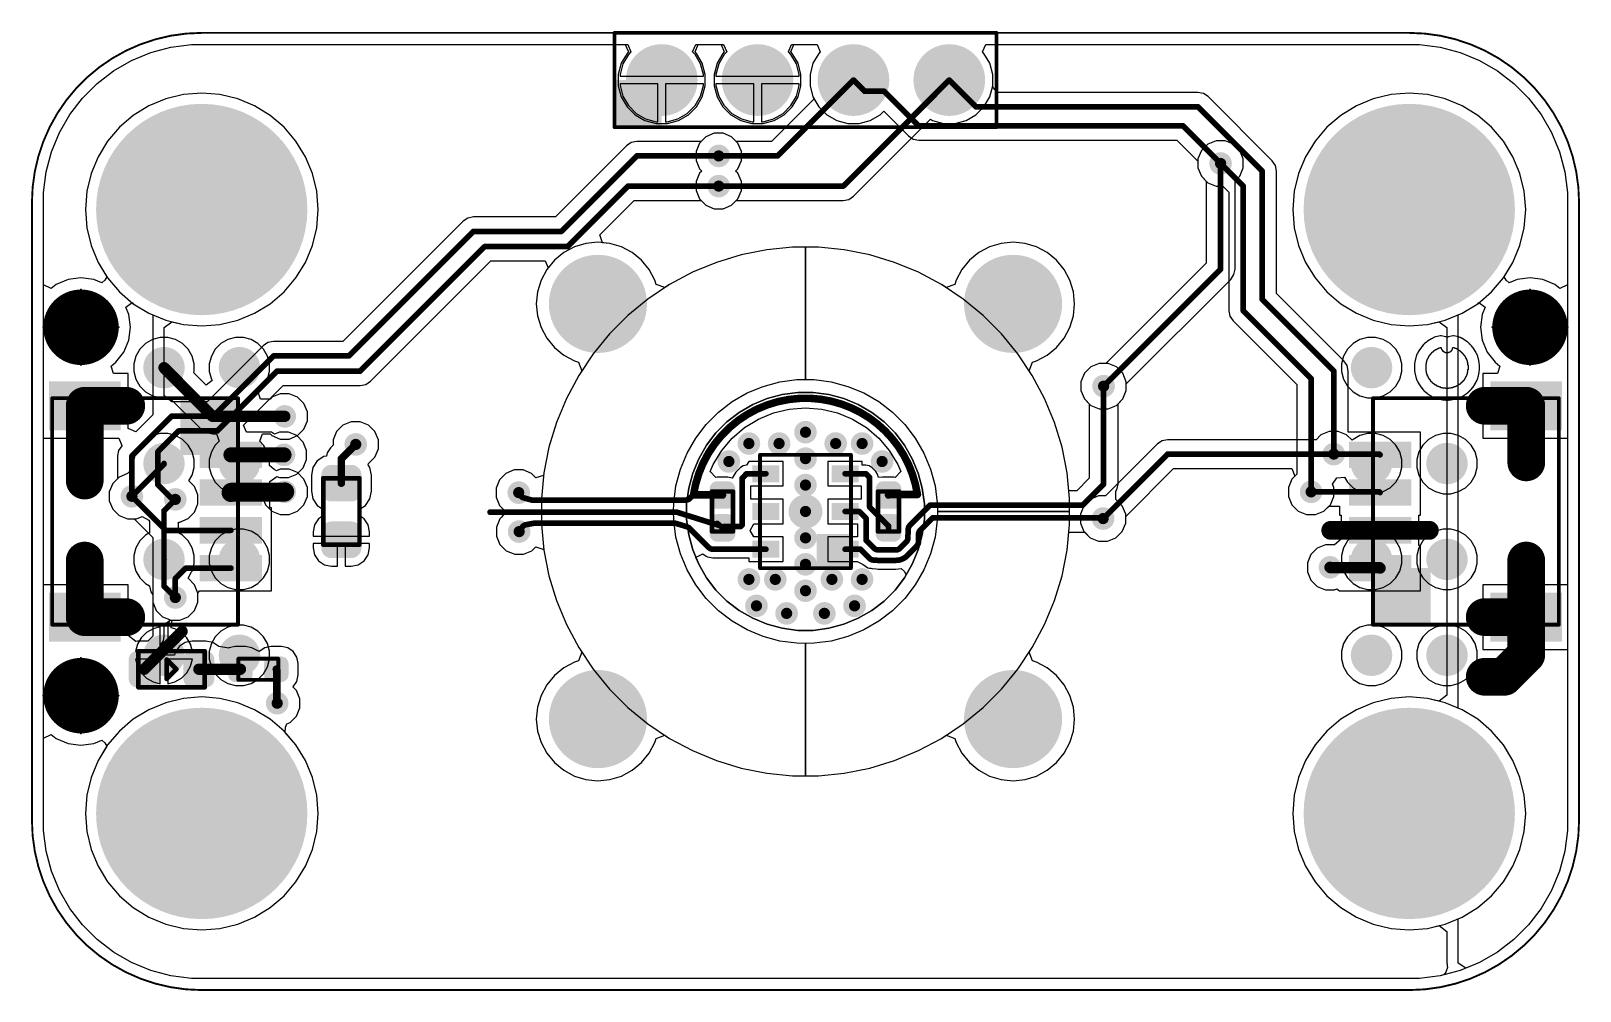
# Model space of a CAD drawing. Header units: inches. Extents: x 0 to 41, y 0 to 25.4.
import ezdxf

# ---------------------------------------------------------------- set-up
doc = ezdxf.new("R2010")
doc.units = ezdxf.units.IN
for name, color, linetype in [('Board', 56, 'Continuous'), ('BOTTOM', 5, 'Continuous'), ('Bottom Solder', 6, 'Continuous'), ('Pad Holes', 156, 'Continuous'), ('TOP', 1, 'Continuous'), ('Top Assembly', 56, 'Continuous'), ('Top Solder', 216, 'Continuous'), ('Via Holes', 16, 'Continuous')]:
    doc.layers.add(name, color=color, linetype=linetype)

# ---------------------------------------------------------------- blocks, each defined once
blk = doc.blocks.new('TP_0_8MM_B_2348')
at = {"layer": 'BOTTOM'}
h = blk.add_hatch(color=5, dxfattribs=at)
edge = h.paths.add_edge_path()
edge.add_arc((0, 0), 0.4, 90, 180)
edge.add_line((-0.4, 0), (-0.4, 0))
edge.add_arc((0, 0), 0.4, 180, 270)
edge.add_line((0, -0.4), (0, -0.4))
edge.add_arc((0, 0), 0.4, 270, 360)
edge.add_line((0.4, 0), (0.4, 0))
edge.add_arc((0, 0), 0.4, 0, 90)
edge.add_line((0, 0.4), (0, 0.4))
at = {"layer": 'Bottom Solder'}
h = blk.add_hatch(color=6, dxfattribs=at)
edge = h.paths.add_edge_path()
edge.add_arc((0, 0), 0.45, 90, 180)
edge.add_line((-0.45, 0), (-0.45, 0))
edge.add_arc((0, 0), 0.45, 180, 270)
edge.add_line((0, -0.45), (0, -0.45))
edge.add_arc((0, 0), 0.45, 270, 360)
edge.add_line((0.45, 0), (0.45, 0))
edge.add_arc((0, 0), 0.45, 0, 90)
edge.add_line((0, 0.45), (0, 0.45))
blk = doc.blocks.new('TP_0_8MM_2349')
at = {"layer": 'TOP'}
h = blk.add_hatch(color=1, dxfattribs=at)
edge = h.paths.add_edge_path()
edge.add_arc((0, 0), 0.4, 90, 180)
edge.add_line((-0.4, 0), (-0.4, 0))
edge.add_arc((0, 0), 0.4, 180, 270)
edge.add_line((0, -0.4), (0, -0.4))
edge.add_arc((0, 0), 0.4, 270, 360)
edge.add_line((0.4, 0), (0.4, 0))
edge.add_arc((0, 0), 0.4, 0, 90)
edge.add_line((0, 0.4), (0, 0.4))
blk = doc.blocks.new('F_____________1___F_________1_2350')
at = {"layer": 'TOP'}
h = blk.add_hatch(color=1, dxfattribs=at)
edge = h.paths.add_edge_path()
edge.add_arc((0, 0), 0.5, 0, 360)
at = {"layer": 'Top Solder'}
h = blk.add_hatch(color=216, dxfattribs=at)
edge = h.paths.add_edge_path()
edge.add_arc((0, 0), 1, 0, 360)
at = {"layer": 'TOP'}
for points, const_width in [([(0.5, 0, 1), (-0.5, 0, 1)], 1), ([(-0.75, 0, 1), (-0.25, 0, 1)], 0.5), ([(0.25, 0, 1), (0.75, 0, 1)], 0.5)]:
    blk.add_lwpolyline(points, format="xyb", close=True, dxfattribs=dict(at, const_width=const_width))
at = {"layer": 'Top Assembly', "const_width": 0.05}
for points in [[(0, 0), (0, 1)], [(0, 0), (-1, 0)], [(0, -1), (0, 0)], [(1, 0), (0, 0)]]:
    blk.add_lwpolyline(points, dxfattribs=at)
at = {"layer": 'Top Assembly'}
for points, const_width in [([(-0.012, 1, 1), (0.012, 1, 1)], 0.025), ([(0.5, 0, 1), (-0.5, 0, 1)], 0.05), ([(-1.012, 0, 1), (-0.988, 0, 1)], 0.025), ([(-0.512, 0, 1), (-0.487, 0, 1)], 0.025), ([(-0.012, 0, 1), (0.012, 0, 1)], 0.025), ([(-0.012, 0, 1), (0.012, 0, 1)], 0.025), ([(-0.012, 0, 1), (0.012, 0, 1)], 0.025), ([(-0.012, 0, 1), (0.012, 0, 1)], 0.025), ([(0.487, 0, 1), (0.512, 0, 1)], 0.025), ([(0.988, 0, 1), (1.012, 0, 1)], 0.025), ([(-0.012, -1, 1), (0.012, -1, 1)], 0.025)]:
    blk.add_lwpolyline(points, format="xyb", close=True, dxfattribs=dict(at, const_width=const_width))
blk = doc.blocks.new('F_____________1___F_________1_2351')
at = {"layer": 'TOP'}
h = blk.add_hatch(color=1, dxfattribs=at)
edge = h.paths.add_edge_path()
edge.add_arc((0, 0), 0.5, 0, 360)
at = {"layer": 'Top Solder'}
h = blk.add_hatch(color=216, dxfattribs=at)
edge = h.paths.add_edge_path()
edge.add_arc((0, 0), 1, 0, 360)
at = {"layer": 'TOP'}
for points, const_width in [([(0.5, 0, 1), (-0.5, 0, 1)], 1), ([(-0.75, 0, 1), (-0.25, 0, 1)], 0.5), ([(0.25, 0, 1), (0.75, 0, 1)], 0.5)]:
    blk.add_lwpolyline(points, format="xyb", close=True, dxfattribs=dict(at, const_width=const_width))
at = {"layer": 'Top Assembly', "const_width": 0.05}
for points in [[(0, 0), (0, 1)], [(0, 0), (-1, 0)], [(1, 0), (0, 0)], [(0, -1), (0, 0)]]:
    blk.add_lwpolyline(points, dxfattribs=at)
at = {"layer": 'Top Assembly'}
for points, const_width in [([(-0.012, 1, 1), (0.012, 1, 1)], 0.025), ([(0.5, 0, 1), (-0.5, 0, 1)], 0.05), ([(-1.012, 0, 1), (-0.988, 0, 1)], 0.025), ([(-0.512, 0, 1), (-0.487, 0, 1)], 0.025), ([(-0.012, 0, 1), (0.012, 0, 1)], 0.025), ([(-0.012, 0, 1), (0.012, 0, 1)], 0.025), ([(-0.012, 0, 1), (0.012, 0, 1)], 0.025), ([(-0.012, 0, 1), (0.012, 0, 1)], 0.025), ([(0.487, 0, 1), (0.512, 0, 1)], 0.025), ([(0.988, 0, 1), (1.012, 0, 1)], 0.025), ([(-0.012, -1, 1), (0.012, -1, 1)], 0.025)]:
    blk.add_lwpolyline(points, format="xyb", close=True, dxfattribs=dict(at, const_width=const_width))
blk = doc.blocks.new('F_____________1___F_________1_2352')
at = {"layer": 'TOP'}
h = blk.add_hatch(color=1, dxfattribs=at)
edge = h.paths.add_edge_path()
edge.add_arc((0, 0), 0.5, 0, 360)
at = {"layer": 'Top Solder'}
h = blk.add_hatch(color=216, dxfattribs=at)
edge = h.paths.add_edge_path()
edge.add_arc((0, 0), 1, 0, 360)
at = {"layer": 'TOP'}
for points, const_width in [([(0.5, 0, 1), (-0.5, 0, 1)], 1), ([(-0.75, 0, 1), (-0.25, 0, 1)], 0.5), ([(0.25, 0, 1), (0.75, 0, 1)], 0.5)]:
    blk.add_lwpolyline(points, format="xyb", close=True, dxfattribs=dict(at, const_width=const_width))
at = {"layer": 'Top Assembly', "const_width": 0.05}
for points in [[(0, 0), (0, 1)], [(0, 0), (-1, 0)], [(1, 0), (0, 0)], [(0, -1), (0, 0)]]:
    blk.add_lwpolyline(points, dxfattribs=at)
at = {"layer": 'Top Assembly'}
for points, const_width in [([(-0.012, 1, 1), (0.012, 1, 1)], 0.025), ([(0.5, 0, 1), (-0.5, 0, 1)], 0.05), ([(-1.012, 0, 1), (-0.988, 0, 1)], 0.025), ([(-0.512, 0, 1), (-0.487, 0, 1)], 0.025), ([(-0.012, 0, 1), (0.012, 0, 1)], 0.025), ([(-0.012, 0, 1), (0.012, 0, 1)], 0.025), ([(-0.012, 0, 1), (0.012, 0, 1)], 0.025), ([(-0.012, 0, 1), (0.012, 0, 1)], 0.025), ([(0.487, 0, 1), (0.512, 0, 1)], 0.025), ([(0.988, 0, 1), (1.012, 0, 1)], 0.025), ([(-0.012, -1, 1), (0.012, -1, 1)], 0.025)]:
    blk.add_lwpolyline(points, format="xyb", close=True, dxfattribs=dict(at, const_width=const_width))
blk = doc.blocks.new('SM04B_SRSS_TB_LF__SN__F_________1_2353')
at = {"layer": 'TOP'}
for points in [[(-3.4, 2.838), (-2.2, 2.838), (-2.2, 1.038), (-3.4, 1.038)], [(2.2, 2.838), (3.4, 2.838), (3.4, 1.038), (2.2, 1.038)], [(-1.8, -1.162), (-1.2, -1.162), (-1.2, -2.712), (-1.8, -2.712)], [(-0.8, -1.162), (-0.2, -1.162), (-0.2, -2.712), (-0.8, -2.712)], [(0.2, -1.162), (0.8, -1.162), (0.8, -2.712), (0.2, -2.712)], [(1.2, -1.162), (1.8, -1.162), (1.8, -2.712), (1.2, -2.712)]]:
    blk.add_hatch(color=1, dxfattribs=at).paths.add_polyline_path(points)
at = {"layer": 'Top Assembly'}
blk.add_hatch(color=56, dxfattribs=at).paths.add_polyline_path([(1.5, -2.125), (3, -2.125), (3, -0.6), (1.5, -0.6)])
at = {"layer": 'Top Solder'}
for points in [[(-3.45, 2.888), (-2.15, 2.888), (-2.15, 0.988), (-3.45, 0.988)], [(2.15, 2.888), (3.45, 2.888), (3.45, 0.988), (2.15, 0.988)], [(-1.85, -1.112), (-1.15, -1.112), (-1.15, -2.762), (-1.85, -2.762)], [(-0.85, -1.112), (-0.15, -1.112), (-0.15, -2.762), (-0.85, -2.762)], [(0.15, -1.112), (0.85, -1.112), (0.85, -2.762), (0.15, -2.762)], [(1.15, -1.112), (1.85, -1.112), (1.85, -2.762), (1.15, -2.762)]]:
    blk.add_hatch(color=216, dxfattribs=at).paths.add_polyline_path(points)
at = {"layer": 'Top Assembly', "const_width": 0.1}
for points in [[(-3, 2.8), (0.675, 2.8)], [(-3, 2.8), (-3, -2.125)], [(0.675, 2.8), (3, 2.8)], [(3, 2.8), (3, -2.125)], [(-3, -2.125), (0, -2.125)], [(3, -2.125), (0, -2.125)]]:
    blk.add_lwpolyline(points, dxfattribs=at)
at = {"layer": 'Top Assembly', "const_width": 0.05}
for points in [[(-3.025, 2.8, 1), (-2.975, 2.8, 1)], [(-3.025, 2.8, 1), (-2.975, 2.8, 1)], [(0.65, 2.8, 1), (0.7, 2.8, 1)], [(0.65, 2.8, 1), (0.7, 2.8, 1)], [(2.975, 2.8, 1), (3.025, 2.8, 1)], [(2.975, 2.8, 1), (3.025, 2.8, 1)], [(-3.025, -2.125, 1), (-2.975, -2.125, 1)], [(-3.025, -2.125, 1), (-2.975, -2.125, 1)], [(-0.025, -2.125, 1), (0.025, -2.125, 1)], [(-0.025, -2.125, 1), (0.025, -2.125, 1)], [(2.975, -2.125, 1), (3.025, -2.125, 1)], [(2.975, -2.125, 1), (3.025, -2.125, 1)]]:
    blk.add_lwpolyline(points, format="xyb", close=True, dxfattribs=at)
blk = doc.blocks.new('SM04B_SRSS_TB_LF__SN__F_________1_2354')
at = {"layer": 'TOP'}
for points in [[(-3.4, 2.838), (-2.2, 2.838), (-2.2, 1.038), (-3.4, 1.038)], [(2.2, 2.838), (3.4, 2.838), (3.4, 1.038), (2.2, 1.038)], [(-1.8, -1.162), (-1.2, -1.162), (-1.2, -2.712), (-1.8, -2.712)], [(-0.8, -1.162), (-0.2, -1.162), (-0.2, -2.712), (-0.8, -2.712)], [(0.2, -1.162), (0.8, -1.162), (0.8, -2.712), (0.2, -2.712)], [(1.2, -1.162), (1.8, -1.162), (1.8, -2.712), (1.2, -2.712)]]:
    blk.add_hatch(color=1, dxfattribs=at).paths.add_polyline_path(points)
at = {"layer": 'Top Assembly'}
blk.add_hatch(color=56, dxfattribs=at).paths.add_polyline_path([(1.5, -2.125), (3, -2.125), (3, -0.6), (1.5, -0.6)])
at = {"layer": 'Top Solder'}
for points in [[(-3.45, 2.888), (-2.15, 2.888), (-2.15, 0.988), (-3.45, 0.988)], [(2.15, 2.888), (3.45, 2.888), (3.45, 0.988), (2.15, 0.988)], [(-1.85, -1.112), (-1.15, -1.112), (-1.15, -2.762), (-1.85, -2.762)], [(-0.85, -1.112), (-0.15, -1.112), (-0.15, -2.762), (-0.85, -2.762)], [(0.15, -1.112), (0.85, -1.112), (0.85, -2.762), (0.15, -2.762)], [(1.15, -1.112), (1.85, -1.112), (1.85, -2.762), (1.15, -2.762)]]:
    blk.add_hatch(color=216, dxfattribs=at).paths.add_polyline_path(points)
at = {"layer": 'Top Assembly', "const_width": 0.1}
for points in [[(0.675, 2.8), (-3, 2.8)], [(-3, -2.125), (-3, 2.8)], [(3, 2.8), (0.675, 2.8)], [(3, -2.125), (3, 2.8)], [(-3, -2.125), (0, -2.125)], [(3, -2.125), (0, -2.125)]]:
    blk.add_lwpolyline(points, dxfattribs=at)
at = {"layer": 'Top Assembly', "const_width": 0.05}
for points in [[(-3.025, 2.8, 1), (-2.975, 2.8, 1)], [(-3.025, 2.8, 1), (-2.975, 2.8, 1)], [(0.65, 2.8, 1), (0.7, 2.8, 1)], [(0.65, 2.8, 1), (0.7, 2.8, 1)], [(2.975, 2.8, 1), (3.025, 2.8, 1)], [(2.975, 2.8, 1), (3.025, 2.8, 1)], [(-3.025, -2.125, 1), (-2.975, -2.125, 1)], [(-3.025, -2.125, 1), (-2.975, -2.125, 1)], [(-0.025, -2.125, 1), (0.025, -2.125, 1)], [(-0.025, -2.125, 1), (0.025, -2.125, 1)], [(2.975, -2.125, 1), (3.025, -2.125, 1)], [(2.975, -2.125, 1), (3.025, -2.125, 1)]]:
    blk.add_lwpolyline(points, format="xyb", close=True, dxfattribs=at)
blk = doc.blocks.new('LEDC1608X80N_AK_2355')
at = {"layer": 'TOP'}
h = blk.add_hatch(color=1, dxfattribs=at)
edge = h.paths.add_edge_path()
edge.add_arc((-0.545, -0.255), 0.18, 270, 360)
edge.add_line((-0.365, -0.255), (-0.365, 0.255))
edge.add_arc((-0.545, 0.255), 0.18, 0, 90)
edge.add_line((-0.545, 0.435), (-0.905, 0.435))
edge.add_arc((-0.905, 0.255), 0.18, 90, 180)
edge.add_line((-1.085, 0.255), (-1.085, -0.255))
edge.add_arc((-0.905, -0.255), 0.18, 180, 270)
edge.add_line((-0.905, -0.435), (-0.545, -0.435))
h = blk.add_hatch(color=1, dxfattribs=at)
edge = h.paths.add_edge_path()
edge.add_arc((0.545, 0.255), 0.18, 90, 180)
edge.add_line((0.365, 0.255), (0.365, -0.255))
edge.add_arc((0.545, -0.255), 0.18, 180, 270)
edge.add_line((0.545, -0.435), (0.905, -0.435))
edge.add_arc((0.905, -0.255), 0.18, 270, 360)
edge.add_line((1.085, -0.255), (1.085, 0.255))
edge.add_arc((0.905, 0.255), 0.18, 0, 90)
edge.add_line((0.905, 0.435), (0.545, 0.435))
at = {"layer": 'Top Solder'}
h = blk.add_hatch(color=216, dxfattribs=at)
edge = h.paths.add_edge_path()
edge.add_arc((-0.545, -0.255), 0.23, 270, 360)
edge.add_line((-0.315, -0.255), (-0.315, 0.255))
edge.add_arc((-0.545, 0.255), 0.23, 0, 90)
edge.add_line((-0.545, 0.485), (-0.905, 0.485))
edge.add_arc((-0.905, 0.255), 0.23, 90, 180)
edge.add_line((-1.135, 0.255), (-1.135, -0.255))
edge.add_arc((-0.905, -0.255), 0.23, 180, 270)
edge.add_line((-0.905, -0.485), (-0.545, -0.485))
h = blk.add_hatch(color=216, dxfattribs=at)
edge = h.paths.add_edge_path()
edge.add_arc((0.545, 0.255), 0.23, 90, 180)
edge.add_line((0.315, 0.255), (0.315, -0.255))
edge.add_arc((0.545, -0.255), 0.23, 180, 270)
edge.add_line((0.545, -0.485), (0.905, -0.485))
edge.add_arc((0.905, -0.255), 0.23, 270, 360)
edge.add_line((1.135, -0.255), (1.135, 0.255))
edge.add_arc((0.905, 0.255), 0.23, 0, 90)
edge.add_line((0.905, 0.485), (0.545, 0.485))
at = {"layer": 'Top Assembly'}
for points, const_width in [([(-0.88, 0.48), (-0.88, -0.48)], 0.12), ([(0.88, 0.48), (-0.88, 0.48)], 0.12), ([(0.88, -0.48), (0.88, 0.48)], 0.12), ([(0.127, 0.254), (-0.127, 0)], 0.127), ([(0.127, -0.254), (-0.127, 0)], 0.127), ([(0.127, 0.254), (0.127, -0.254)], 0.127), ([(0.88, -0.48), (-0.88, -0.48)], 0.12)]:
    blk.add_lwpolyline(points, dxfattribs=dict(at, const_width=const_width))
for points, const_width in [([(-0.91, 0.48, 1), (-0.85, 0.48, 1)], 0.06), ([(-0.91, 0.48, 1), (-0.85, 0.48, 1)], 0.06), ([(0.85, 0.48, 1), (0.91, 0.48, 1)], 0.06), ([(0.85, 0.48, 1), (0.91, 0.48, 1)], 0.06), ([(-0.159, 0, 1), (-0.095, 0, 1)], 0.0635), ([(-0.159, 0, 1), (-0.095, 0, 1)], 0.0635), ([(0.095, 0.254, 1), (0.159, 0.254, 1)], 0.0635), ([(0.095, 0.254, 1), (0.159, 0.254, 1)], 0.0635), ([(0.095, -0.254, 1), (0.159, -0.254, 1)], 0.0635), ([(0.095, -0.254, 1), (0.159, -0.254, 1)], 0.0635), ([(-0.91, -0.48, 1), (-0.85, -0.48, 1)], 0.06), ([(-0.91, -0.48, 1), (-0.85, -0.48, 1)], 0.06), ([(0.85, -0.48, 1), (0.91, -0.48, 1)], 0.06), ([(0.85, -0.48, 1), (0.91, -0.48, 1)], 0.06)]:
    blk.add_lwpolyline(points, format="xyb", close=True, dxfattribs=dict(at, const_width=const_width))
blk = doc.blocks.new('RES_0402_2356')
at = {"layer": 'TOP'}
h = blk.add_hatch(color=1, dxfattribs=at)
edge = h.paths.add_edge_path()
edge.add_arc((-0.34, -0.15), 0.14, 270, 360)
edge.add_line((-0.2, -0.15), (-0.2, 0.15))
edge.add_arc((-0.34, 0.15), 0.14, 0, 90)
edge.add_line((-0.34, 0.29), (-0.61, 0.29))
edge.add_arc((-0.61, 0.15), 0.14, 90, 180)
edge.add_line((-0.75, 0.15), (-0.75, -0.15))
edge.add_arc((-0.61, -0.15), 0.14, 180, 270)
edge.add_line((-0.61, -0.29), (-0.34, -0.29))
h = blk.add_hatch(color=1, dxfattribs=at)
edge = h.paths.add_edge_path()
edge.add_arc((0.34, 0.15), 0.14, 90, 180)
edge.add_line((0.2, 0.15), (0.2, -0.15))
edge.add_arc((0.34, -0.15), 0.14, 180, 270)
edge.add_line((0.34, -0.29), (0.61, -0.29))
edge.add_arc((0.61, -0.15), 0.14, 270, 360)
edge.add_line((0.75, -0.15), (0.75, 0.15))
edge.add_arc((0.61, 0.15), 0.14, 0, 90)
edge.add_line((0.61, 0.29), (0.34, 0.29))
at = {"layer": 'Top Solder'}
h = blk.add_hatch(color=216, dxfattribs=at)
edge = h.paths.add_edge_path()
edge.add_arc((-0.34, -0.15), 0.19, 270, 360)
edge.add_line((-0.15, -0.15), (-0.15, 0.15))
edge.add_arc((-0.34, 0.15), 0.19, 0, 90)
edge.add_line((-0.34, 0.34), (-0.61, 0.34))
edge.add_arc((-0.61, 0.15), 0.19, 90, 180)
edge.add_line((-0.8, 0.15), (-0.8, -0.15))
edge.add_arc((-0.61, -0.15), 0.19, 180, 270)
edge.add_line((-0.61, -0.34), (-0.34, -0.34))
h = blk.add_hatch(color=216, dxfattribs=at)
edge = h.paths.add_edge_path()
edge.add_arc((0.34, 0.15), 0.19, 90, 180)
edge.add_line((0.15, 0.15), (0.15, -0.15))
edge.add_arc((0.34, -0.15), 0.19, 180, 270)
edge.add_line((0.34, -0.34), (0.61, -0.34))
edge.add_arc((0.61, -0.15), 0.19, 270, 360)
edge.add_line((0.8, -0.15), (0.8, 0.15))
edge.add_arc((0.61, 0.15), 0.19, 0, 90)
edge.add_line((0.61, 0.34), (0.34, 0.34))
at = {"layer": 'Top Assembly', "const_width": 0.1}
for points in [[(0.53, 0.28), (-0.53, 0.28)], [(-0.53, 0.28), (-0.53, -0.28)], [(0.53, 0.28), (0.53, -0.28)], [(0.53, -0.28), (-0.53, -0.28)]]:
    blk.add_lwpolyline(points, dxfattribs=at)
at = {"layer": 'Top Assembly', "const_width": 0.05}
for points in [[(-0.555, 0.28, 1), (-0.505, 0.28, 1)], [(-0.555, 0.28, 1), (-0.505, 0.28, 1)], [(0.505, 0.28, 1), (0.555, 0.28, 1)], [(0.505, 0.28, 1), (0.555, 0.28, 1)], [(-0.555, -0.28, 1), (-0.505, -0.28, 1)], [(-0.555, -0.28, 1), (-0.505, -0.28, 1)], [(0.505, -0.28, 1), (0.555, -0.28, 1)], [(0.505, -0.28, 1), (0.555, -0.28, 1)]]:
    blk.add_lwpolyline(points, format="xyb", close=True, dxfattribs=at)
blk = doc.blocks.new('TP_1_00MM_B_2357')
at = {"layer": 'BOTTOM'}
h = blk.add_hatch(color=5, dxfattribs=at)
edge = h.paths.add_edge_path()
edge.add_arc((0, 0), 0.5, 0, 360)
at = {"layer": 'Bottom Solder'}
h = blk.add_hatch(color=6, dxfattribs=at)
edge = h.paths.add_edge_path()
edge.add_arc((0, 0), 0.55, 0, 360)
blk = doc.blocks.new('TP_1_00MM_B_2358')
at = {"layer": 'BOTTOM'}
h = blk.add_hatch(color=5, dxfattribs=at)
edge = h.paths.add_edge_path()
edge.add_arc((0, 0), 0.5, 0, 360)
at = {"layer": 'Bottom Solder'}
h = blk.add_hatch(color=6, dxfattribs=at)
edge = h.paths.add_edge_path()
edge.add_arc((0, 0), 0.55, 0, 360)
blk = doc.blocks.new('TP_1_00MM_B_2359')
at = {"layer": 'BOTTOM'}
h = blk.add_hatch(color=5, dxfattribs=at)
edge = h.paths.add_edge_path()
edge.add_arc((0, 0), 0.5, 0, 360)
at = {"layer": 'Bottom Solder'}
h = blk.add_hatch(color=6, dxfattribs=at)
edge = h.paths.add_edge_path()
edge.add_arc((0, 0), 0.55, 0, 360)
blk = doc.blocks.new('TP_1_00MM_B_2360')
at = {"layer": 'BOTTOM'}
h = blk.add_hatch(color=5, dxfattribs=at)
edge = h.paths.add_edge_path()
edge.add_arc((0, 0), 0.5, 0, 360)
at = {"layer": 'Bottom Solder'}
h = blk.add_hatch(color=6, dxfattribs=at)
edge = h.paths.add_edge_path()
edge.add_arc((0, 0), 0.55, 0, 360)
blk = doc.blocks.new('TP_1_00MM_B_2361')
at = {"layer": 'BOTTOM'}
h = blk.add_hatch(color=5, dxfattribs=at)
edge = h.paths.add_edge_path()
edge.add_arc((0, 0), 0.5, 0, 360)
at = {"layer": 'Bottom Solder'}
h = blk.add_hatch(color=6, dxfattribs=at)
edge = h.paths.add_edge_path()
edge.add_arc((0, 0), 0.55, 0, 360)
blk = doc.blocks.new('TP_1_00MM_B_2362')
at = {"layer": 'BOTTOM'}
h = blk.add_hatch(color=5, dxfattribs=at)
edge = h.paths.add_edge_path()
edge.add_arc((0, 0), 0.5, 0, 360)
at = {"layer": 'Bottom Solder'}
h = blk.add_hatch(color=6, dxfattribs=at)
edge = h.paths.add_edge_path()
edge.add_arc((0, 0), 0.55, 0, 360)
blk = doc.blocks.new('TP_1_00MM_B_2363')
at = {"layer": 'BOTTOM'}
h = blk.add_hatch(color=5, dxfattribs=at)
edge = h.paths.add_edge_path()
edge.add_arc((0, 0), 0.5, 0, 360)
at = {"layer": 'Bottom Solder'}
h = blk.add_hatch(color=6, dxfattribs=at)
edge = h.paths.add_edge_path()
edge.add_arc((0, 0), 0.55, 0, 360)
blk = doc.blocks.new('TP_1_00MM_B_2364')
at = {"layer": 'BOTTOM'}
h = blk.add_hatch(color=5, dxfattribs=at)
edge = h.paths.add_edge_path()
edge.add_arc((0, 0), 0.5, 0, 360)
at = {"layer": 'Bottom Solder'}
h = blk.add_hatch(color=6, dxfattribs=at)
edge = h.paths.add_edge_path()
edge.add_arc((0, 0), 0.55, 0, 360)
blk = doc.blocks.new('TP_1_00MM_B_2365')
at = {"layer": 'BOTTOM'}
h = blk.add_hatch(color=5, dxfattribs=at)
edge = h.paths.add_edge_path()
edge.add_arc((0, 0), 0.5, 0, 360)
at = {"layer": 'Bottom Solder'}
h = blk.add_hatch(color=6, dxfattribs=at)
edge = h.paths.add_edge_path()
edge.add_arc((0, 0), 0.55, 0, 360)
blk = doc.blocks.new('TP_1_00MM_B_2366')
at = {"layer": 'BOTTOM'}
h = blk.add_hatch(color=5, dxfattribs=at)
edge = h.paths.add_edge_path()
edge.add_arc((0, 0), 0.5, 0, 360)
at = {"layer": 'Bottom Solder'}
h = blk.add_hatch(color=6, dxfattribs=at)
edge = h.paths.add_edge_path()
edge.add_arc((0, 0), 0.55, 0, 360)
blk = doc.blocks.new('TP_1_00MM_B_2367')
at = {"layer": 'BOTTOM'}
h = blk.add_hatch(color=5, dxfattribs=at)
edge = h.paths.add_edge_path()
edge.add_arc((0, 0), 0.5, 0, 360)
at = {"layer": 'Bottom Solder'}
h = blk.add_hatch(color=6, dxfattribs=at)
edge = h.paths.add_edge_path()
edge.add_arc((0, 0), 0.55, 0, 360)
blk = doc.blocks.new('TP_1_00MM_B_2368')
at = {"layer": 'BOTTOM'}
h = blk.add_hatch(color=5, dxfattribs=at)
edge = h.paths.add_edge_path()
edge.add_arc((0, 0), 0.5, 0, 360)
at = {"layer": 'Bottom Solder'}
h = blk.add_hatch(color=6, dxfattribs=at)
edge = h.paths.add_edge_path()
edge.add_arc((0, 0), 0.55, 0, 360)
blk = doc.blocks.new('TP_1_00MM_B_2369')
at = {"layer": 'BOTTOM'}
h = blk.add_hatch(color=5, dxfattribs=at)
edge = h.paths.add_edge_path()
edge.add_arc((0, 0), 0.5, 0, 360)
at = {"layer": 'Bottom Solder'}
h = blk.add_hatch(color=6, dxfattribs=at)
edge = h.paths.add_edge_path()
edge.add_arc((0, 0), 0.55, 0, 360)
blk = doc.blocks.new('TP_1_00MM_B_2370')
at = {"layer": 'BOTTOM'}
h = blk.add_hatch(color=5, dxfattribs=at)
edge = h.paths.add_edge_path()
edge.add_arc((0, 0), 0.5, 0, 360)
at = {"layer": 'Bottom Solder'}
h = blk.add_hatch(color=6, dxfattribs=at)
edge = h.paths.add_edge_path()
edge.add_arc((0, 0), 0.55, 0, 360)
blk = doc.blocks.new('TP_1_00MM_B_2371')
at = {"layer": 'BOTTOM'}
h = blk.add_hatch(color=5, dxfattribs=at)
edge = h.paths.add_edge_path()
edge.add_arc((0, 0), 0.5, 0, 360)
at = {"layer": 'Bottom Solder'}
h = blk.add_hatch(color=6, dxfattribs=at)
edge = h.paths.add_edge_path()
edge.add_arc((0, 0), 0.55, 0, 360)
blk = doc.blocks.new('HS3003_F_________1_2372')
at = {"layer": 'TOP'}
for points in [[(-0.825, 0.745), (-1.175, 0.745), (-1.175, 1.355), (-0.825, 1.355)], [(0.175, 0.745), (-0.175, 0.745), (-0.175, 1.355), (0.175, 1.355)], [(1.175, 0.745), (0.825, 0.745), (0.825, 1.355), (1.175, 1.355)], [(-0.825, -1.355), (-1.175, -1.355), (-1.175, -0.745), (-0.825, -0.745)], [(0.175, -1.355), (-0.175, -1.355), (-0.175, -0.745), (0.175, -0.745)], [(1.175, -1.355), (0.825, -1.355), (0.825, -0.745), (1.175, -0.745)]]:
    blk.add_hatch(color=1, dxfattribs=at).paths.add_polyline_path(points)
at = {"layer": 'Top Assembly'}
blk.add_hatch(color=56, dxfattribs=at).paths.add_polyline_path([(-1.5, -1.205), (-0.6, -1.205), (-0.6, -0.3), (-1.5, -0.3)])
at = {"layer": 'Top Solder'}
for points in [[(-0.775, 0.695), (-1.225, 0.695), (-1.225, 1.405), (-0.775, 1.405)], [(0.225, 0.695), (-0.225, 0.695), (-0.225, 1.405), (0.225, 1.405)], [(1.225, 0.695), (0.775, 0.695), (0.775, 1.405), (1.225, 1.405)], [(-0.775, -1.405), (-1.225, -1.405), (-1.225, -0.695), (-0.775, -0.695)], [(0.225, -1.405), (-0.225, -1.405), (-0.225, -0.695), (0.225, -0.695)], [(1.225, -1.405), (0.775, -1.405), (0.775, -0.695), (1.225, -0.695)]]:
    blk.add_hatch(color=216, dxfattribs=at).paths.add_polyline_path(points)
at = {"layer": 'Top Assembly', "const_width": 0.1}
for points in [[(-1.5, 1.205), (-1.5, -1.205)], [(-1.5, 1.205), (1.5, 1.205)], [(1.5, 1.205), (1.5, -1.205)], [(-1.5, -1.205), (1.5, -1.205)]]:
    blk.add_lwpolyline(points, dxfattribs=at)
at = {"layer": 'Top Assembly', "const_width": 0.05}
for points in [[(-1.525, 1.205, 1), (-1.475, 1.205, 1)], [(-1.525, 1.205, 1), (-1.475, 1.205, 1)], [(1.475, 1.205, 1), (1.525, 1.205, 1)], [(1.475, 1.205, 1), (1.525, 1.205, 1)], [(-1.525, -1.205, 1), (-1.475, -1.205, 1)], [(-1.525, -1.205, 1), (-1.475, -1.205, 1)], [(1.475, -1.205, 1), (1.525, -1.205, 1)], [(1.475, -1.205, 1), (1.525, -1.205, 1)]]:
    blk.add_lwpolyline(points, format="xyb", close=True, dxfattribs=at)
blk = doc.blocks.new('CAP_0402_2373')
at = {"layer": 'TOP'}
h = blk.add_hatch(color=1, dxfattribs=at)
edge = h.paths.add_edge_path()
edge.add_arc((-0.271, -0.139), 0.151, 270, 360)
edge.add_line((-0.12, -0.139), (-0.12, 0.139))
edge.add_arc((-0.271, 0.139), 0.151, 0, 90)
edge.add_line((-0.271, 0.29), (-0.599, 0.29))
edge.add_arc((-0.599, 0.139), 0.151, 90, 180)
edge.add_line((-0.75, 0.139), (-0.75, -0.139))
edge.add_arc((-0.599, -0.139), 0.151, 180, 270)
edge.add_line((-0.599, -0.29), (-0.271, -0.29))
h = blk.add_hatch(color=1, dxfattribs=at)
edge = h.paths.add_edge_path()
edge.add_arc((0.271, 0.139), 0.151, 90, 180)
edge.add_line((0.12, 0.139), (0.12, -0.139))
edge.add_arc((0.271, -0.139), 0.151, 180, 270)
edge.add_line((0.271, -0.29), (0.599, -0.29))
edge.add_arc((0.599, -0.139), 0.151, 270, 360)
edge.add_line((0.75, -0.139), (0.75, 0.139))
edge.add_arc((0.599, 0.139), 0.151, 0, 90)
edge.add_line((0.599, 0.29), (0.271, 0.29))
at = {"layer": 'Top Solder'}
h = blk.add_hatch(color=216, dxfattribs=at)
edge = h.paths.add_edge_path()
edge.add_arc((-0.271, -0.139), 0.201, 270, 360)
edge.add_line((-0.07, -0.139), (-0.07, 0.139))
edge.add_arc((-0.271, 0.139), 0.201, 0, 90)
edge.add_line((-0.271, 0.34), (-0.599, 0.34))
edge.add_arc((-0.599, 0.139), 0.201, 90, 180)
edge.add_line((-0.8, 0.139), (-0.8, -0.139))
edge.add_arc((-0.599, -0.139), 0.201, 180, 270)
edge.add_line((-0.599, -0.34), (-0.271, -0.34))
h = blk.add_hatch(color=216, dxfattribs=at)
edge = h.paths.add_edge_path()
edge.add_arc((0.271, 0.139), 0.201, 90, 180)
edge.add_line((0.07, 0.139), (0.07, -0.139))
edge.add_arc((0.271, -0.139), 0.201, 180, 270)
edge.add_line((0.271, -0.34), (0.599, -0.34))
edge.add_arc((0.599, -0.139), 0.201, 270, 360)
edge.add_line((0.8, -0.139), (0.8, 0.139))
edge.add_arc((0.599, 0.139), 0.201, 0, 90)
edge.add_line((0.599, 0.34), (0.271, 0.34))
at = {"layer": 'Top Assembly', "const_width": 0.12}
for points in [[(-0.53, 0.28), (0.53, 0.28)], [(-0.53, 0.28), (-0.53, -0.28)], [(0.53, 0.28), (0.53, -0.28)], [(-0.53, -0.28), (0.53, -0.28)]]:
    blk.add_lwpolyline(points, dxfattribs=at)
at = {"layer": 'Top Assembly', "const_width": 0.06}
for points in [[(-0.56, 0.28, 1), (-0.5, 0.28, 1)], [(-0.56, 0.28, 1), (-0.5, 0.28, 1)], [(0.5, 0.28, 1), (0.56, 0.28, 1)], [(0.5, 0.28, 1), (0.56, 0.28, 1)], [(-0.56, -0.28, 1), (-0.5, -0.28, 1)], [(-0.56, -0.28, 1), (-0.5, -0.28, 1)], [(0.5, -0.28, 1), (0.56, -0.28, 1)], [(0.5, -0.28, 1), (0.56, -0.28, 1)]]:
    blk.add_lwpolyline(points, format="xyb", close=True, dxfattribs=at)
blk = doc.blocks.new('CAP_0603_2374')
at = {"layer": 'TOP'}
h = blk.add_hatch(color=1, dxfattribs=at)
edge = h.paths.add_edge_path()
edge.add_arc((-0.537, -0.263), 0.222, 270, 360)
edge.add_line((-0.315, -0.263), (-0.315, 0.263))
edge.add_arc((-0.537, 0.263), 0.222, 0, 90)
edge.add_line((-0.537, 0.485), (-0.963, 0.485))
edge.add_arc((-0.963, 0.263), 0.222, 90, 180)
edge.add_line((-1.185, 0.263), (-1.185, -0.263))
edge.add_arc((-0.963, -0.263), 0.222, 180, 270)
edge.add_line((-0.963, -0.485), (-0.537, -0.485))
h = blk.add_hatch(color=1, dxfattribs=at)
edge = h.paths.add_edge_path()
edge.add_arc((0.537, 0.263), 0.222, 90, 180)
edge.add_line((0.315, 0.263), (0.315, -0.263))
edge.add_arc((0.537, -0.263), 0.222, 180, 270)
edge.add_line((0.537, -0.485), (0.963, -0.485))
edge.add_arc((0.963, -0.263), 0.222, 270, 360)
edge.add_line((1.185, -0.263), (1.185, 0.263))
edge.add_arc((0.963, 0.263), 0.222, 0, 90)
edge.add_line((0.963, 0.485), (0.537, 0.485))
at = {"layer": 'Top Solder'}
h = blk.add_hatch(color=216, dxfattribs=at)
edge = h.paths.add_edge_path()
edge.add_arc((-0.537, -0.263), 0.272, 270, 360)
edge.add_line((-0.265, -0.263), (-0.265, 0.263))
edge.add_arc((-0.537, 0.263), 0.272, 0, 90)
edge.add_line((-0.537, 0.535), (-0.963, 0.535))
edge.add_arc((-0.963, 0.263), 0.272, 90, 180)
edge.add_line((-1.235, 0.263), (-1.235, -0.263))
edge.add_arc((-0.963, -0.263), 0.272, 180, 270)
edge.add_line((-0.963, -0.535), (-0.537, -0.535))
h = blk.add_hatch(color=216, dxfattribs=at)
edge = h.paths.add_edge_path()
edge.add_arc((0.537, 0.263), 0.272, 90, 180)
edge.add_line((0.265, 0.263), (0.265, -0.263))
edge.add_arc((0.537, -0.263), 0.272, 180, 270)
edge.add_line((0.537, -0.535), (0.963, -0.535))
edge.add_arc((0.963, -0.263), 0.272, 270, 360)
edge.add_line((1.235, -0.263), (1.235, 0.263))
edge.add_arc((0.963, 0.263), 0.272, 0, 90)
edge.add_line((0.963, 0.535), (0.537, 0.535))
at = {"layer": 'Top Assembly', "const_width": 0.12}
for points in [[(-0.88, -0.48), (-0.88, 0.48)], [(0.88, 0.48), (-0.88, 0.48)], [(0.88, -0.48), (0.88, 0.48)], [(0.88, -0.48), (-0.88, -0.48)]]:
    blk.add_lwpolyline(points, dxfattribs=at)
at = {"layer": 'Top Assembly', "const_width": 0.06}
for points in [[(-0.91, 0.48, 1), (-0.85, 0.48, 1)], [(-0.91, 0.48, 1), (-0.85, 0.48, 1)], [(0.85, 0.48, 1), (0.91, 0.48, 1)], [(0.85, 0.48, 1), (0.91, 0.48, 1)], [(-0.91, -0.48, 1), (-0.85, -0.48, 1)], [(-0.91, -0.48, 1), (-0.85, -0.48, 1)], [(0.85, -0.48, 1), (0.91, -0.48, 1)], [(0.85, -0.48, 1), (0.91, -0.48, 1)]]:
    blk.add_lwpolyline(points, format="xyb", close=True, dxfattribs=at)
blk = doc.blocks.new('CAP_0402_2375')
at = {"layer": 'TOP'}
h = blk.add_hatch(color=1, dxfattribs=at)
edge = h.paths.add_edge_path()
edge.add_arc((-0.271, -0.139), 0.151, 270, 360)
edge.add_line((-0.12, -0.139), (-0.12, 0.139))
edge.add_arc((-0.271, 0.139), 0.151, 0, 90)
edge.add_line((-0.271, 0.29), (-0.599, 0.29))
edge.add_arc((-0.599, 0.139), 0.151, 90, 180)
edge.add_line((-0.75, 0.139), (-0.75, -0.139))
edge.add_arc((-0.599, -0.139), 0.151, 180, 270)
edge.add_line((-0.599, -0.29), (-0.271, -0.29))
h = blk.add_hatch(color=1, dxfattribs=at)
edge = h.paths.add_edge_path()
edge.add_arc((0.271, 0.139), 0.151, 90, 180)
edge.add_line((0.12, 0.139), (0.12, -0.139))
edge.add_arc((0.271, -0.139), 0.151, 180, 270)
edge.add_line((0.271, -0.29), (0.599, -0.29))
edge.add_arc((0.599, -0.139), 0.151, 270, 360)
edge.add_line((0.75, -0.139), (0.75, 0.139))
edge.add_arc((0.599, 0.139), 0.151, 0, 90)
edge.add_line((0.599, 0.29), (0.271, 0.29))
at = {"layer": 'Top Solder'}
h = blk.add_hatch(color=216, dxfattribs=at)
edge = h.paths.add_edge_path()
edge.add_arc((-0.271, -0.139), 0.201, 270, 360)
edge.add_line((-0.07, -0.139), (-0.07, 0.139))
edge.add_arc((-0.271, 0.139), 0.201, 0, 90)
edge.add_line((-0.271, 0.34), (-0.599, 0.34))
edge.add_arc((-0.599, 0.139), 0.201, 90, 180)
edge.add_line((-0.8, 0.139), (-0.8, -0.139))
edge.add_arc((-0.599, -0.139), 0.201, 180, 270)
edge.add_line((-0.599, -0.34), (-0.271, -0.34))
h = blk.add_hatch(color=216, dxfattribs=at)
edge = h.paths.add_edge_path()
edge.add_arc((0.271, 0.139), 0.201, 90, 180)
edge.add_line((0.07, 0.139), (0.07, -0.139))
edge.add_arc((0.271, -0.139), 0.201, 180, 270)
edge.add_line((0.271, -0.34), (0.599, -0.34))
edge.add_arc((0.599, -0.139), 0.201, 270, 360)
edge.add_line((0.8, -0.139), (0.8, 0.139))
edge.add_arc((0.599, 0.139), 0.201, 0, 90)
edge.add_line((0.599, 0.34), (0.271, 0.34))
at = {"layer": 'Top Assembly', "const_width": 0.12}
for points in [[(-0.53, 0.28), (0.53, 0.28)], [(-0.53, 0.28), (-0.53, -0.28)], [(0.53, 0.28), (0.53, -0.28)], [(-0.53, -0.28), (0.53, -0.28)]]:
    blk.add_lwpolyline(points, dxfattribs=at)
at = {"layer": 'Top Assembly', "const_width": 0.06}
for points in [[(-0.56, 0.28, 1), (-0.5, 0.28, 1)], [(-0.56, 0.28, 1), (-0.5, 0.28, 1)], [(0.5, 0.28, 1), (0.56, 0.28, 1)], [(0.5, 0.28, 1), (0.56, 0.28, 1)], [(-0.56, -0.28, 1), (-0.5, -0.28, 1)], [(-0.56, -0.28, 1), (-0.5, -0.28, 1)], [(0.5, -0.28, 1), (0.56, -0.28, 1)], [(0.5, -0.28, 1), (0.56, -0.28, 1)]]:
    blk.add_lwpolyline(points, format="xyb", close=True, dxfattribs=at)
blk = doc.blocks.new('PIN_HEADER_2_54___VERT__1_4POS_F_________1_2376')
at = {"layer": 'BOTTOM'}
h = blk.add_hatch(color=5, dxfattribs=at)
edge = h.paths.add_edge_path()
edge.add_arc((-3.81, 0), 0.85, 0, 360)
h = blk.add_hatch(color=5, dxfattribs=at)
edge = h.paths.add_edge_path()
edge.add_arc((-1.27, 0), 0.85, 0, 360)
h = blk.add_hatch(color=5, dxfattribs=at)
edge = h.paths.add_edge_path()
edge.add_arc((1.27, 0), 0.85, 0, 360)
h = blk.add_hatch(color=5, dxfattribs=at)
edge = h.paths.add_edge_path()
edge.add_arc((3.81, 0), 0.85, 0, 360)
at = {"layer": 'Bottom Solder'}
h = blk.add_hatch(color=6, dxfattribs=at)
edge = h.paths.add_edge_path()
edge.add_arc((-3.81, 0), 0.95, 0, 360)
h = blk.add_hatch(color=6, dxfattribs=at)
edge = h.paths.add_edge_path()
edge.add_arc((-1.27, 0), 0.95, 0, 360)
h = blk.add_hatch(color=6, dxfattribs=at)
edge = h.paths.add_edge_path()
edge.add_arc((1.27, 0), 0.95, 0, 360)
h = blk.add_hatch(color=6, dxfattribs=at)
edge = h.paths.add_edge_path()
edge.add_arc((3.81, 0), 0.95, 0, 360)
at = {"layer": 'Pad Holes'}
h = blk.add_hatch(color=7, dxfattribs=at)
edge = h.paths.add_edge_path()
edge.add_arc((-3.81, 0), 0.5, 0, 360)
h = blk.add_hatch(color=7, dxfattribs=at)
edge = h.paths.add_edge_path()
edge.add_arc((-1.27, 0), 0.5, 0, 360)
h = blk.add_hatch(color=7, dxfattribs=at)
edge = h.paths.add_edge_path()
edge.add_arc((1.27, 0), 0.5, 0, 360)
h = blk.add_hatch(color=7, dxfattribs=at)
edge = h.paths.add_edge_path()
edge.add_arc((3.81, 0), 0.5, 0, 360)
at = {"layer": 'TOP'}
h = blk.add_hatch(color=1, dxfattribs=at)
edge = h.paths.add_edge_path()
edge.add_arc((-3.81, 0), 0.85, 0, 360)
h = blk.add_hatch(color=1, dxfattribs=at)
edge = h.paths.add_edge_path()
edge.add_arc((-1.27, 0), 0.85, 0, 360)
h = blk.add_hatch(color=1, dxfattribs=at)
edge = h.paths.add_edge_path()
edge.add_arc((1.27, 0), 0.85, 0, 360)
h = blk.add_hatch(color=1, dxfattribs=at)
edge = h.paths.add_edge_path()
edge.add_arc((3.81, 0), 0.85, 0, 360)
at = {"layer": 'Top Assembly'}
blk.add_hatch(color=56, dxfattribs=at).paths.add_polyline_path([(-5.06, -1.25), (-3.81, -1.25), (-3.81, 0), (-5.06, 0)])
at = {"layer": 'Top Solder'}
h = blk.add_hatch(color=216, dxfattribs=at)
edge = h.paths.add_edge_path()
edge.add_arc((-3.81, 0), 0.95, 0, 360)
h = blk.add_hatch(color=216, dxfattribs=at)
edge = h.paths.add_edge_path()
edge.add_arc((-1.27, 0), 0.95, 0, 360)
h = blk.add_hatch(color=216, dxfattribs=at)
edge = h.paths.add_edge_path()
edge.add_arc((1.27, 0), 0.95, 0, 360)
h = blk.add_hatch(color=216, dxfattribs=at)
edge = h.paths.add_edge_path()
edge.add_arc((3.81, 0), 0.95, 0, 360)
at = {"layer": 'Top Assembly', "const_width": 0.1}
for points in [[(-5.06, -1.25), (-5.06, 1.25)], [(-5.06, 1.25), (5.06, 1.25)], [(5.06, -1.25), (5.06, 1.25)], [(-5.06, -1.25), (5.06, -1.25)]]:
    blk.add_lwpolyline(points, dxfattribs=at)
at = {"layer": 'Top Assembly', "const_width": 0.05}
for points in [[(-5.085, 1.25, 1), (-5.035, 1.25, 1)], [(-5.085, 1.25, 1), (-5.035, 1.25, 1)], [(5.035, 1.25, 1), (5.085, 1.25, 1)], [(5.035, 1.25, 1), (5.085, 1.25, 1)], [(-5.085, -1.25, 1), (-5.035, -1.25, 1)], [(-5.085, -1.25, 1), (-5.035, -1.25, 1)], [(5.035, -1.25, 1), (5.085, -1.25, 1)], [(5.035, -1.25, 1), (5.085, -1.25, 1)]]:
    blk.add_lwpolyline(points, format="xyb", close=True, dxfattribs=at)

msp = doc.modelspace()

# ---------------------------------------------------------------- hatches: boundary and pattern name
at = {"layer": 'BOTTOM'}
h = msp.add_hatch(color=5, dxfattribs=at)
edge = h.paths.add_edge_path()
edge.add_arc((4.5, 20.68), 1.5, 0, 360)
h = msp.add_hatch(color=5, dxfattribs=at)
edge = h.paths.add_edge_path()
edge.add_arc((18.2, 22.1), 0.3, 0, 360)
h = msp.add_hatch(color=5, dxfattribs=at)
edge = h.paths.add_edge_path()
edge.add_arc((31.5, 21.9), 0.3, 0, 360)
h = msp.add_hatch(color=5, dxfattribs=at)
edge = h.paths.add_edge_path()
edge.add_arc((36.5, 20.68), 1.5, 0, 360)
h = msp.add_hatch(color=5, dxfattribs=at)
edge = h.paths.add_edge_path()
edge.add_arc((18.2, 21.3), 0.3, 0, 360)
h = msp.add_hatch(color=5, dxfattribs=at)
edge = h.paths.add_edge_path()
edge.add_arc((15, 18.18), 1, 0, 360)
h = msp.add_hatch(color=5, dxfattribs=at)
edge = h.paths.add_edge_path()
edge.add_arc((26, 18.18), 1, 0, 360)
h = msp.add_hatch(color=5, dxfattribs=at)
edge = h.paths.add_edge_path()
edge.add_arc((28.4, 16), 0.3, 0, 360)
h = msp.add_hatch(color=5, dxfattribs=at)
edge = h.paths.add_edge_path()
edge.add_arc((2.683, 15.475), 0.3, 0, 360)
h = msp.add_hatch(color=5, dxfattribs=at)
edge = h.paths.add_edge_path()
edge.add_arc((6.7, 15.2), 0.3, 0, 360)
h = msp.add_hatch(color=5, dxfattribs=at)
edge = h.paths.add_edge_path()
edge.add_arc((19, 14.48), 0.3, 0, 360)
h = msp.add_hatch(color=5, dxfattribs=at)
edge = h.paths.add_edge_path()
edge.add_arc((19.8, 14.48), 0.3, 0, 360)
h = msp.add_hatch(color=5, dxfattribs=at)
edge = h.paths.add_edge_path()
edge.add_arc((20.5, 14.78), 0.3, 0, 360)
h = msp.add_hatch(color=5, dxfattribs=at)
edge = h.paths.add_edge_path()
edge.add_arc((21.3, 14.48), 0.3, 0, 360)
h = msp.add_hatch(color=5, dxfattribs=at)
edge = h.paths.add_edge_path()
edge.add_arc((22, 14.48), 0.3, 0, 360)
h = msp.add_hatch(color=5, dxfattribs=at)
edge = h.paths.add_edge_path()
edge.add_arc((6.68, 14.18), 0.3, 0, 360)
h = msp.add_hatch(color=5, dxfattribs=at)
edge = h.paths.add_edge_path()
edge.add_arc((8.581, 14.456), 0.3, 0, 360)
h = msp.add_hatch(color=5, dxfattribs=at)
edge = h.paths.add_edge_path()
edge.add_arc((20.5, 14.08), 0.3, 0, 360)
h = msp.add_hatch(color=5, dxfattribs=at)
edge = h.paths.add_edge_path()
edge.add_arc((34.5, 14.2), 0.3, 0, 360)
h = msp.add_hatch(color=5, dxfattribs=at)
edge = h.paths.add_edge_path()
edge.add_arc((18.47, 14.004), 0.3, 0, 360)
h = msp.add_hatch(color=5, dxfattribs=at)
edge = h.paths.add_edge_path()
edge.add_arc((22.53, 14.004), 0.3, 0, 360)
h = msp.add_hatch(color=5, dxfattribs=at)
edge = h.paths.add_edge_path()
edge.add_arc((20.5, 13.38), 0.3, 0, 360)
h = msp.add_hatch(color=5, dxfattribs=at)
edge = h.paths.add_edge_path()
edge.add_arc((2.65, 13.082), 0.3, 0, 360)
h = msp.add_hatch(color=5, dxfattribs=at)
edge = h.paths.add_edge_path()
edge.add_arc((3.8, 13), 0.3, 0, 360)
h = msp.add_hatch(color=5, dxfattribs=at)
edge = h.paths.add_edge_path()
edge.add_arc((6.7, 13.2), 0.3, 0, 360)
h = msp.add_hatch(color=5, dxfattribs=at)
edge = h.paths.add_edge_path()
edge.add_arc((12.9, 13.18), 0.3, 0, 360)
h = msp.add_hatch(color=5, dxfattribs=at)
edge = h.paths.add_edge_path()
edge.add_arc((33.9, 13.2), 0.3, 0, 360)
h = msp.add_hatch(color=5, dxfattribs=at)
edge = h.paths.add_edge_path()
edge.add_arc((20.5, 12.68), 0.3, 0, 360)
h = msp.add_hatch(color=5, dxfattribs=at)
edge = h.paths.add_edge_path()
edge.add_arc((28.387, 12.492), 0.3, 0, 360)
h = msp.add_hatch(color=5, dxfattribs=at)
edge = h.paths.add_edge_path()
edge.add_arc((12.912, 12.147), 0.3, 0, 360)
h = msp.add_hatch(color=5, dxfattribs=at)
edge = h.paths.add_edge_path()
edge.add_arc((20.5, 11.98), 0.3, 0, 360)
h = msp.add_hatch(color=5, dxfattribs=at)
edge = h.paths.add_edge_path()
edge.add_arc((20.5, 11.28), 0.3, 0, 360)
h = msp.add_hatch(color=5, dxfattribs=at)
edge = h.paths.add_edge_path()
edge.add_arc((34.4, 11.2), 0.3, 0, 360)
h = msp.add_hatch(color=5, dxfattribs=at)
edge = h.paths.add_edge_path()
edge.add_arc((19, 10.88), 0.3, 0, 360)
h = msp.add_hatch(color=5, dxfattribs=at)
edge = h.paths.add_edge_path()
edge.add_arc((19.7, 10.88), 0.3, 0, 360)
h = msp.add_hatch(color=5, dxfattribs=at)
edge = h.paths.add_edge_path()
edge.add_arc((21.2, 10.88), 0.3, 0, 360)
h = msp.add_hatch(color=5, dxfattribs=at)
edge = h.paths.add_edge_path()
edge.add_arc((22, 10.88), 0.3, 0, 360)
h = msp.add_hatch(color=5, dxfattribs=at)
edge = h.paths.add_edge_path()
edge.add_arc((3.8, 10.4), 0.3, 0, 360)
h = msp.add_hatch(color=5, dxfattribs=at)
edge = h.paths.add_edge_path()
edge.add_arc((20.5, 10.58), 0.3, 0, 360)
h = msp.add_hatch(color=5, dxfattribs=at)
edge = h.paths.add_edge_path()
edge.add_arc((19.2, 10.18), 0.3, 0, 360)
h = msp.add_hatch(color=5, dxfattribs=at)
edge = h.paths.add_edge_path()
edge.add_arc((20, 9.98), 0.3, 0, 360)
h = msp.add_hatch(color=5, dxfattribs=at)
edge = h.paths.add_edge_path()
edge.add_arc((21, 9.98), 0.3, 0, 360)
h = msp.add_hatch(color=5, dxfattribs=at)
edge = h.paths.add_edge_path()
edge.add_arc((21.8, 10.18), 0.3, 0, 360)
h = msp.add_hatch(color=5, dxfattribs=at)
edge = h.paths.add_edge_path()
edge.add_arc((38.5, 8.3), 0.3, 0, 360)
h = msp.add_hatch(color=5, dxfattribs=at)
edge = h.paths.add_edge_path()
edge.add_arc((6.5, 7.6), 0.3, 0, 360)
h = msp.add_hatch(color=5, dxfattribs=at)
edge = h.paths.add_edge_path()
edge.add_arc((15, 7.18), 1, 0, 360)
h = msp.add_hatch(color=5, dxfattribs=at)
edge = h.paths.add_edge_path()
edge.add_arc((26, 7.18), 1, 0, 360)
h = msp.add_hatch(color=5, dxfattribs=at)
edge = h.paths.add_edge_path()
edge.add_arc((4.5, 4.68), 1.5, 0, 360)
h = msp.add_hatch(color=5, dxfattribs=at)
edge = h.paths.add_edge_path()
edge.add_arc((36.5, 4.68), 1.5, 0, 360)
at = {"layer": 'Bottom Solder'}
h = msp.add_hatch(color=6, dxfattribs=at)
edge = h.paths.add_edge_path()
edge.add_arc((4.5, 20.68), 2.8, 0, 360)
h = msp.add_hatch(color=6, dxfattribs=at)
edge = h.paths.add_edge_path()
edge.add_arc((36.5, 20.68), 2.8, 0, 360)
h = msp.add_hatch(color=6, dxfattribs=at)
edge = h.paths.add_edge_path()
edge.add_arc((15, 18.18), 1.3, 0, 360)
h = msp.add_hatch(color=6, dxfattribs=at)
edge = h.paths.add_edge_path()
edge.add_arc((26, 18.18), 1.3, 0, 360)
h = msp.add_hatch(color=6, dxfattribs=at)
edge = h.paths.add_edge_path()
edge.add_arc((15, 7.18), 1.3, 0, 360)
h = msp.add_hatch(color=6, dxfattribs=at)
edge = h.paths.add_edge_path()
edge.add_arc((26, 7.18), 1.3, 0, 360)
h = msp.add_hatch(color=6, dxfattribs=at)
edge = h.paths.add_edge_path()
edge.add_arc((4.5, 4.68), 2.8, 0, 360)
h = msp.add_hatch(color=6, dxfattribs=at)
edge = h.paths.add_edge_path()
edge.add_arc((36.5, 4.68), 2.8, 0, 360)
at = {"layer": 'Pad Holes'}
h = msp.add_hatch(color=7, dxfattribs=at)
edge = h.paths.add_edge_path()
edge.add_arc((4.5, 20.68), 1.6, 0, 360)
h = msp.add_hatch(color=7, dxfattribs=at)
edge = h.paths.add_edge_path()
edge.add_arc((36.5, 20.68), 1.6, 0, 360)
h = msp.add_hatch(color=7, dxfattribs=at)
edge = h.paths.add_edge_path()
edge.add_arc((15, 18.18), 1.1, 0, 360)
h = msp.add_hatch(color=7, dxfattribs=at)
edge = h.paths.add_edge_path()
edge.add_arc((26, 18.18), 1.1, 0, 360)
h = msp.add_hatch(color=7, dxfattribs=at)
edge = h.paths.add_edge_path()
edge.add_arc((15, 7.18), 1.1, 0, 360)
h = msp.add_hatch(color=7, dxfattribs=at)
edge = h.paths.add_edge_path()
edge.add_arc((26, 7.18), 1.1, 0, 360)
h = msp.add_hatch(color=7, dxfattribs=at)
edge = h.paths.add_edge_path()
edge.add_arc((4.5, 4.68), 1.6, 0, 360)
h = msp.add_hatch(color=7, dxfattribs=at)
edge = h.paths.add_edge_path()
edge.add_arc((36.5, 4.68), 1.6, 0, 360)
at = {"layer": 'TOP'}
h = msp.add_hatch(color=1, dxfattribs=at)
edge = h.paths.add_edge_path()
edge.add_arc((4.5, 20.68), 1.5, 0, 360)
h = msp.add_hatch(color=1, dxfattribs=at)
edge = h.paths.add_edge_path()
edge.add_arc((18.2, 22.1), 0.3, 0, 360)
h = msp.add_hatch(color=1, dxfattribs=at)
edge = h.paths.add_edge_path()
edge.add_arc((31.5, 21.9), 0.3, 0, 360)
h = msp.add_hatch(color=1, dxfattribs=at)
edge = h.paths.add_edge_path()
edge.add_arc((36.5, 20.68), 1.5, 0, 360)
h = msp.add_hatch(color=1, dxfattribs=at)
edge = h.paths.add_edge_path()
edge.add_arc((18.2, 21.3), 0.3, 0, 360)
h = msp.add_hatch(color=1, dxfattribs=at)
edge = h.paths.add_edge_path()
edge.add_arc((15, 18.18), 1, 0, 360)
h = msp.add_hatch(color=1, dxfattribs=at)
edge = h.paths.add_edge_path()
edge.add_arc((26, 18.18), 1, 0, 360)
h = msp.add_hatch(color=1, dxfattribs=at)
edge = h.paths.add_edge_path()
edge.add_arc((28.4, 16), 0.3, 0, 360)
h = msp.add_hatch(color=1, dxfattribs=at)
edge = h.paths.add_edge_path()
edge.add_arc((2.683, 15.475), 0.3, 0, 360)
h = msp.add_hatch(color=1, dxfattribs=at)
edge = h.paths.add_edge_path()
edge.add_arc((6.7, 15.2), 0.3, 0, 360)
h = msp.add_hatch(color=1, dxfattribs=at)
edge = h.paths.add_edge_path()
edge.add_arc((19, 14.48), 0.3, 0, 360)
h = msp.add_hatch(color=1, dxfattribs=at)
edge = h.paths.add_edge_path()
edge.add_arc((19.8, 14.48), 0.3, 0, 360)
h = msp.add_hatch(color=1, dxfattribs=at)
edge = h.paths.add_edge_path()
edge.add_arc((20.5, 14.78), 0.3, 0, 360)
h = msp.add_hatch(color=1, dxfattribs=at)
edge = h.paths.add_edge_path()
edge.add_arc((21.3, 14.48), 0.3, 0, 360)
h = msp.add_hatch(color=1, dxfattribs=at)
edge = h.paths.add_edge_path()
edge.add_arc((22, 14.48), 0.3, 0, 360)
h = msp.add_hatch(color=1, dxfattribs=at)
edge = h.paths.add_edge_path()
edge.add_arc((6.68, 14.18), 0.3, 0, 360)
h = msp.add_hatch(color=1, dxfattribs=at)
edge = h.paths.add_edge_path()
edge.add_arc((8.581, 14.456), 0.3, 0, 360)
h = msp.add_hatch(color=1, dxfattribs=at)
edge = h.paths.add_edge_path()
edge.add_arc((20.5, 14.08), 0.3, 0, 360)
h = msp.add_hatch(color=1, dxfattribs=at)
edge = h.paths.add_edge_path()
edge.add_arc((34.5, 14.2), 0.3, 0, 360)
h = msp.add_hatch(color=1, dxfattribs=at)
edge = h.paths.add_edge_path()
edge.add_arc((18.47, 14.004), 0.3, 0, 360)
h = msp.add_hatch(color=1, dxfattribs=at)
edge = h.paths.add_edge_path()
edge.add_arc((22.53, 14.004), 0.3, 0, 360)
h = msp.add_hatch(color=1, dxfattribs=at)
edge = h.paths.add_edge_path()
edge.add_arc((20.5, 13.38), 0.3, 0, 360)
h = msp.add_hatch(color=1, dxfattribs=at)
edge = h.paths.add_edge_path()
edge.add_arc((2.65, 13.082), 0.3, 0, 360)
h = msp.add_hatch(color=1, dxfattribs=at)
edge = h.paths.add_edge_path()
edge.add_arc((3.8, 13), 0.3, 0, 360)
h = msp.add_hatch(color=1, dxfattribs=at)
edge = h.paths.add_edge_path()
edge.add_arc((6.7, 13.2), 0.3, 0, 360)
h = msp.add_hatch(color=1, dxfattribs=at)
edge = h.paths.add_edge_path()
edge.add_arc((12.9, 13.18), 0.3, 0, 360)
h = msp.add_hatch(color=1, dxfattribs=at)
edge = h.paths.add_edge_path()
edge.add_arc((33.9, 13.2), 0.3, 0, 360)
h = msp.add_hatch(color=1, dxfattribs=at)
edge = h.paths.add_edge_path()
edge.add_arc((20.5, 12.68), 0.3, 0, 360)
h = msp.add_hatch(color=1, dxfattribs=at)
edge = h.paths.add_edge_path()
edge.add_arc((28.387, 12.492), 0.3, 0, 360)
h = msp.add_hatch(color=1, dxfattribs=at)
edge = h.paths.add_edge_path()
edge.add_arc((12.912, 12.147), 0.3, 0, 360)
h = msp.add_hatch(color=1, dxfattribs=at)
edge = h.paths.add_edge_path()
edge.add_arc((20.5, 11.98), 0.3, 0, 360)
h = msp.add_hatch(color=1, dxfattribs=at)
edge = h.paths.add_edge_path()
edge.add_arc((20.5, 11.28), 0.3, 0, 360)
h = msp.add_hatch(color=1, dxfattribs=at)
edge = h.paths.add_edge_path()
edge.add_arc((34.4, 11.2), 0.3, 0, 360)
h = msp.add_hatch(color=1, dxfattribs=at)
edge = h.paths.add_edge_path()
edge.add_arc((19, 10.88), 0.3, 0, 360)
h = msp.add_hatch(color=1, dxfattribs=at)
edge = h.paths.add_edge_path()
edge.add_arc((19.7, 10.88), 0.3, 0, 360)
h = msp.add_hatch(color=1, dxfattribs=at)
edge = h.paths.add_edge_path()
edge.add_arc((21.2, 10.88), 0.3, 0, 360)
h = msp.add_hatch(color=1, dxfattribs=at)
edge = h.paths.add_edge_path()
edge.add_arc((22, 10.88), 0.3, 0, 360)
h = msp.add_hatch(color=1, dxfattribs=at)
edge = h.paths.add_edge_path()
edge.add_arc((3.8, 10.4), 0.3, 0, 360)
h = msp.add_hatch(color=1, dxfattribs=at)
edge = h.paths.add_edge_path()
edge.add_arc((20.5, 10.58), 0.3, 0, 360)
h = msp.add_hatch(color=1, dxfattribs=at)
edge = h.paths.add_edge_path()
edge.add_arc((19.2, 10.18), 0.3, 0, 360)
h = msp.add_hatch(color=1, dxfattribs=at)
edge = h.paths.add_edge_path()
edge.add_arc((20, 9.98), 0.3, 0, 360)
h = msp.add_hatch(color=1, dxfattribs=at)
edge = h.paths.add_edge_path()
edge.add_arc((21, 9.98), 0.3, 0, 360)
h = msp.add_hatch(color=1, dxfattribs=at)
edge = h.paths.add_edge_path()
edge.add_arc((21.8, 10.18), 0.3, 0, 360)
h = msp.add_hatch(color=1, dxfattribs=at)
edge = h.paths.add_edge_path()
edge.add_arc((38.5, 8.3), 0.3, 0, 360)
h = msp.add_hatch(color=1, dxfattribs=at)
edge = h.paths.add_edge_path()
edge.add_arc((6.5, 7.6), 0.3, 0, 360)
h = msp.add_hatch(color=1, dxfattribs=at)
edge = h.paths.add_edge_path()
edge.add_arc((15, 7.18), 1, 0, 360)
h = msp.add_hatch(color=1, dxfattribs=at)
edge = h.paths.add_edge_path()
edge.add_arc((26, 7.18), 1, 0, 360)
h = msp.add_hatch(color=1, dxfattribs=at)
edge = h.paths.add_edge_path()
edge.add_arc((4.5, 4.68), 1.5, 0, 360)
h = msp.add_hatch(color=1, dxfattribs=at)
edge = h.paths.add_edge_path()
edge.add_arc((36.5, 4.68), 1.5, 0, 360)
at = {"layer": 'Top Solder'}
h = msp.add_hatch(color=216, dxfattribs=at)
edge = h.paths.add_edge_path()
edge.add_arc((4.5, 20.68), 2.8, 0, 360)
h = msp.add_hatch(color=216, dxfattribs=at)
edge = h.paths.add_edge_path()
edge.add_arc((36.5, 20.68), 2.8, 0, 360)
h = msp.add_hatch(color=216, dxfattribs=at)
edge = h.paths.add_edge_path()
edge.add_arc((15, 18.18), 1.3, 0, 360)
h = msp.add_hatch(color=216, dxfattribs=at)
edge = h.paths.add_edge_path()
edge.add_arc((26, 18.18), 1.3, 0, 360)
h = msp.add_hatch(color=216, dxfattribs=at)
edge = h.paths.add_edge_path()
edge.add_arc((15, 7.18), 1.3, 0, 360)
h = msp.add_hatch(color=216, dxfattribs=at)
edge = h.paths.add_edge_path()
edge.add_arc((26, 7.18), 1.3, 0, 360)
h = msp.add_hatch(color=216, dxfattribs=at)
edge = h.paths.add_edge_path()
edge.add_arc((4.5, 4.68), 2.8, 0, 360)
h = msp.add_hatch(color=216, dxfattribs=at)
edge = h.paths.add_edge_path()
edge.add_arc((36.5, 4.68), 2.8, 0, 360)
at = {"layer": 'Via Holes'}
h = msp.add_hatch(color=7, dxfattribs=at)
edge = h.paths.add_edge_path()
edge.add_arc((18.2, 22.1), 0.15, 0, 360)
h = msp.add_hatch(color=7, dxfattribs=at)
edge = h.paths.add_edge_path()
edge.add_arc((31.5, 21.9), 0.15, 0, 360)
h = msp.add_hatch(color=7, dxfattribs=at)
edge = h.paths.add_edge_path()
edge.add_arc((18.2, 21.3), 0.15, 0, 360)
h = msp.add_hatch(color=7, dxfattribs=at)
edge = h.paths.add_edge_path()
edge.add_arc((28.4, 16), 0.15, 0, 360)
h = msp.add_hatch(color=7, dxfattribs=at)
edge = h.paths.add_edge_path()
edge.add_arc((2.683, 15.475), 0.15, 0, 360)
h = msp.add_hatch(color=7, dxfattribs=at)
edge = h.paths.add_edge_path()
edge.add_arc((6.7, 15.2), 0.15, 0, 360)
h = msp.add_hatch(color=7, dxfattribs=at)
edge = h.paths.add_edge_path()
edge.add_arc((20.5, 14.78), 0.15, 0, 360)
h = msp.add_hatch(color=7, dxfattribs=at)
edge = h.paths.add_edge_path()
edge.add_arc((8.581, 14.456), 0.15, 0, 360)
h = msp.add_hatch(color=7, dxfattribs=at)
edge = h.paths.add_edge_path()
edge.add_arc((19, 14.48), 0.15, 0, 360)
h = msp.add_hatch(color=7, dxfattribs=at)
edge = h.paths.add_edge_path()
edge.add_arc((19.8, 14.48), 0.15, 0, 360)
h = msp.add_hatch(color=7, dxfattribs=at)
edge = h.paths.add_edge_path()
edge.add_arc((21.3, 14.48), 0.15, 0, 360)
h = msp.add_hatch(color=7, dxfattribs=at)
edge = h.paths.add_edge_path()
edge.add_arc((22, 14.48), 0.15, 0, 360)
h = msp.add_hatch(color=7, dxfattribs=at)
edge = h.paths.add_edge_path()
edge.add_arc((6.68, 14.18), 0.15, 0, 360)
h = msp.add_hatch(color=7, dxfattribs=at)
edge = h.paths.add_edge_path()
edge.add_arc((18.47, 14.004), 0.15, 0, 360)
h = msp.add_hatch(color=7, dxfattribs=at)
edge = h.paths.add_edge_path()
edge.add_arc((20.5, 14.08), 0.15, 0, 360)
h = msp.add_hatch(color=7, dxfattribs=at)
edge = h.paths.add_edge_path()
edge.add_arc((22.53, 14.004), 0.15, 0, 360)
h = msp.add_hatch(color=7, dxfattribs=at)
edge = h.paths.add_edge_path()
edge.add_arc((34.5, 14.2), 0.15, 0, 360)
h = msp.add_hatch(color=7, dxfattribs=at)
edge = h.paths.add_edge_path()
edge.add_arc((2.65, 13.082), 0.15, 0, 360)
h = msp.add_hatch(color=7, dxfattribs=at)
edge = h.paths.add_edge_path()
edge.add_arc((3.8, 13), 0.15, 0, 360)
h = msp.add_hatch(color=7, dxfattribs=at)
edge = h.paths.add_edge_path()
edge.add_arc((6.7, 13.2), 0.15, 0, 360)
h = msp.add_hatch(color=7, dxfattribs=at)
edge = h.paths.add_edge_path()
edge.add_arc((12.9, 13.18), 0.15, 0, 360)
h = msp.add_hatch(color=7, dxfattribs=at)
edge = h.paths.add_edge_path()
edge.add_arc((20.5, 13.38), 0.15, 0, 360)
h = msp.add_hatch(color=7, dxfattribs=at)
edge = h.paths.add_edge_path()
edge.add_arc((33.9, 13.2), 0.15, 0, 360)
h = msp.add_hatch(color=7, dxfattribs=at)
edge = h.paths.add_edge_path()
edge.add_arc((20.5, 12.68), 0.15, 0, 360)
h = msp.add_hatch(color=7, dxfattribs=at)
edge = h.paths.add_edge_path()
edge.add_arc((28.387, 12.492), 0.15, 0, 360)
h = msp.add_hatch(color=7, dxfattribs=at)
edge = h.paths.add_edge_path()
edge.add_arc((12.912, 12.147), 0.15, 0, 360)
h = msp.add_hatch(color=7, dxfattribs=at)
edge = h.paths.add_edge_path()
edge.add_arc((20.5, 11.98), 0.15, 0, 360)
h = msp.add_hatch(color=7, dxfattribs=at)
edge = h.paths.add_edge_path()
edge.add_arc((20.5, 11.28), 0.15, 0, 360)
h = msp.add_hatch(color=7, dxfattribs=at)
edge = h.paths.add_edge_path()
edge.add_arc((34.4, 11.2), 0.15, 0, 360)
h = msp.add_hatch(color=7, dxfattribs=at)
edge = h.paths.add_edge_path()
edge.add_arc((19, 10.88), 0.15, 0, 360)
h = msp.add_hatch(color=7, dxfattribs=at)
edge = h.paths.add_edge_path()
edge.add_arc((19.7, 10.88), 0.15, 0, 360)
h = msp.add_hatch(color=7, dxfattribs=at)
edge = h.paths.add_edge_path()
edge.add_arc((20.5, 10.58), 0.15, 0, 360)
h = msp.add_hatch(color=7, dxfattribs=at)
edge = h.paths.add_edge_path()
edge.add_arc((21.2, 10.88), 0.15, 0, 360)
h = msp.add_hatch(color=7, dxfattribs=at)
edge = h.paths.add_edge_path()
edge.add_arc((22, 10.88), 0.15, 0, 360)
h = msp.add_hatch(color=7, dxfattribs=at)
edge = h.paths.add_edge_path()
edge.add_arc((3.8, 10.4), 0.15, 0, 360)
h = msp.add_hatch(color=7, dxfattribs=at)
edge = h.paths.add_edge_path()
edge.add_arc((19.2, 10.18), 0.15, 0, 360)
h = msp.add_hatch(color=7, dxfattribs=at)
edge = h.paths.add_edge_path()
edge.add_arc((21.8, 10.18), 0.15, 0, 360)
h = msp.add_hatch(color=7, dxfattribs=at)
edge = h.paths.add_edge_path()
edge.add_arc((20, 9.98), 0.15, 0, 360)
h = msp.add_hatch(color=7, dxfattribs=at)
edge = h.paths.add_edge_path()
edge.add_arc((21, 9.98), 0.15, 0, 360)
h = msp.add_hatch(color=7, dxfattribs=at)
edge = h.paths.add_edge_path()
edge.add_arc((38.5, 8.3), 0.15, 0, 360)
h = msp.add_hatch(color=7, dxfattribs=at)
edge = h.paths.add_edge_path()
edge.add_arc((6.5, 7.6), 0.15, 0, 360)

# ---------------------------------------------------------------- linework, layer by layer
at = {"layer": 'Board', "const_width": 0.05}
for points in [[(0, 20.86, -0.414214), (4.5, 25.36)], [(36.5, 25.36, -0.414214), (41, 20.86)], [(4.5, 0, -0.414214), (0, 4.5)], [(41, 4.5, -0.414214), (36.5, 0)]]:
    msp.add_lwpolyline(points, format="xyb", dxfattribs=at)
for points in [[(4.5, 25.36), (36.5, 25.36)], [(0, 4.5), (0, 20.86)], [(41, 4.5), (41, 20.86)], [(4.5, 0), (36.5, 0)]]:
    msp.add_lwpolyline(points, dxfattribs=at)
at = {"layer": 'Board', "const_width": 0.025}
for points in [[(4.488, 25.36, 1), (4.513, 25.36, 1)], [(4.488, 25.36, 1), (4.513, 25.36, 1)], [(36.488, 25.36, 1), (36.513, 25.36, 1)], [(36.488, 25.36, 1), (36.513, 25.36, 1)], [(-0.012, 20.86, 1), (0.013, 20.86, 1)], [(-0.012, 20.86, 1), (0.013, 20.86, 1)], [(40.988, 20.86, 1), (41.013, 20.86, 1)], [(40.988, 20.86, 1), (41.013, 20.86, 1)], [(-0.012, 4.5, 1), (0.013, 4.5, 1)], [(-0.012, 4.5, 1), (0.013, 4.5, 1)], [(40.988, 4.5, 1), (41.013, 4.5, 1)], [(40.988, 4.5, 1), (41.013, 4.5, 1)], [(4.488, 0, 1), (4.513, 0, 1)], [(4.488, 0, 1), (4.513, 0, 1)], [(36.488, 0, 1), (36.513, 0, 1)], [(36.488, 0, 1), (36.513, 0, 1)]]:
    msp.add_lwpolyline(points, format="xyb", close=True, dxfattribs=at)
at = {"layer": 'BOTTOM'}
for p, q in [((3.68, 24.982), (4.225, 25.054)), ((4.225, 25.054), (4.5, 25.054)), ((4.5, 25.054), (15.79, 25.054)), ((15.79, 25.054), (15.873, 24.854)), ((17.507, 24.854), (17.59, 25.054)), ((17.59, 25.054), (18.265, 25.054)), ((18.265, 25.054), (18.348, 24.854)), ((20.112, 24.854), (20.195, 25.054)), ((20.195, 25.054), (20.805, 25.054)), ((20.805, 25.054), (20.888, 24.854)), ((25.192, 24.854), (25.275, 25.054)), ((25.275, 25.054), (36.5, 25.054)), ((36.5, 25.054), (36.775, 25.054)), ((36.775, 25.054), (37.32, 24.982)), ((2.641, 24.63), (3.149, 24.84)), ((3.149, 24.84), (3.68, 24.982)), ((15.807, 24.788), (15.661, 24.536)), ((15.873, 24.854), (15.807, 24.788)), ((17.573, 24.788), (17.507, 24.854)), ((17.719, 24.536), (17.573, 24.788)), ((18.31, 24.816), (18.158, 24.554)), ((18.348, 24.854), (18.31, 24.816)), ((20.15, 24.816), (20.112, 24.854)), ((20.302, 24.554), (20.15, 24.816)), ((20.85, 24.816), (20.698, 24.554)), ((20.888, 24.854), (20.85, 24.816)), ((25.23, 24.816), (25.192, 24.854)), ((25.382, 24.554), (25.23, 24.816)), ((37.32, 24.982), (37.851, 24.84)), ((37.851, 24.84), (38.359, 24.63)), ((1.729, 24.02), (2.165, 24.355)), ((2.165, 24.355), (2.641, 24.63)), ((15.661, 24.536), (15.586, 24.255)), ((15.586, 24.255), (15.586, 24.21)), ((17.794, 24.255), (17.719, 24.536)), ((17.794, 24.21), (17.794, 24.255)), ((18.158, 24.554), (18.08, 24.261)), ((18.08, 24.261), (18.08, 23.959)), ((20.38, 24.261), (20.302, 24.554)), ((20.38, 23.959), (20.38, 24.261)), ((20.698, 24.554), (20.62, 24.261)), ((20.62, 24.261), (20.62, 23.959)), ((25.46, 24.261), (25.382, 24.554)), ((25.46, 23.959), (25.46, 24.261)), ((38.359, 24.63), (38.835, 24.355)), ((38.835, 24.355), (39.271, 24.02)), ((1.34, 23.631), (1.729, 24.02)), ((15.586, 24.21), (17.794, 24.21)), ((16.59, 24.01), (15.586, 24.01)), ((15.586, 24.01), (15.586, 23.965)), ((15.586, 23.965), (15.661, 23.684)), ((16.59, 23.006), (16.59, 24.01)), ((17.794, 24.01), (16.79, 24.01)), ((16.79, 24.01), (16.79, 23.006)), ((17.719, 23.684), (17.794, 23.965)), ((17.794, 23.965), (17.794, 24.01)), ((18.08, 23.959), (18.158, 23.666)), ((20.302, 23.666), (20.38, 23.959)), ((20.62, 23.959), (20.698, 23.666)), ((25.382, 23.666), (25.46, 23.959)), ((39.271, 24.02), (39.66, 23.631)), ((1.005, 23.195), (1.34, 23.631)), ((3.1, 23.428), (2.687, 23.175)), ((3.547, 23.614), (3.1, 23.428)), ((4.017, 23.727), (3.547, 23.614)), ((4.5, 23.765), (4.017, 23.727)), ((4.983, 23.727), (4.5, 23.765)), ((5.453, 23.614), (4.983, 23.727)), ((5.9, 23.428), (5.453, 23.614)), ((6.313, 23.175), (5.9, 23.428)), ((15.661, 23.684), (15.807, 23.432)), ((15.807, 23.432), (16.012, 23.227)), ((17.368, 23.227), (17.573, 23.432)), ((17.573, 23.432), (17.719, 23.684)), ((18.158, 23.666), (18.31, 23.404)), ((18.31, 23.404), (18.524, 23.19)), ((20.73, 23.611), (19.602, 22.482)), ((19.936, 23.19), (20.15, 23.404)), ((20.15, 23.404), (20.302, 23.666)), ((20.698, 23.666), (20.73, 23.611)), ((25.016, 23.19), (25.23, 23.404)), ((25.23, 23.404), (25.382, 23.666)), ((35.1, 23.428), (34.687, 23.175)), ((35.547, 23.614), (35.1, 23.428)), ((36.018, 23.727), (35.547, 23.614)), ((36.5, 23.765), (36.018, 23.727)), ((36.983, 23.727), (36.5, 23.765)), ((37.453, 23.614), (36.983, 23.727)), ((37.9, 23.428), (37.453, 23.614)), ((38.313, 23.175), (37.9, 23.428)), ((39.66, 23.631), (39.995, 23.195)), ((0.73, 22.719), (1.005, 23.195)), ((2.687, 23.175), (2.319, 22.861)), ((6.681, 22.861), (6.313, 23.175)), ((16.012, 23.227), (16.264, 23.081)), ((16.264, 23.081), (16.545, 23.006)), ((16.545, 23.006), (16.59, 23.006)), ((16.79, 23.006), (16.835, 23.006)), ((16.835, 23.006), (17.116, 23.081)), ((17.116, 23.081), (17.368, 23.227)), ((18.524, 23.19), (18.786, 23.038)), ((18.786, 23.038), (19.079, 22.96)), ((19.381, 22.96), (19.674, 23.038)), ((19.674, 23.038), (19.936, 23.19)), ((21.77, 21.03), (23.811, 23.07)), ((23.811, 23.07), (23.866, 23.038)), ((23.866, 23.038), (24.159, 22.96)), ((24.461, 22.96), (24.754, 23.038)), ((24.754, 23.038), (25.016, 23.19)), ((34.687, 23.175), (34.319, 22.861)), ((38.681, 22.861), (38.313, 23.175)), ((39.995, 23.195), (40.27, 22.719)), ((0.52, 22.211), (0.73, 22.719)), ((2.319, 22.861), (2.005, 22.493)), ((6.995, 22.493), (6.681, 22.861)), ((17.86, 22.609), (17.691, 22.44)), ((18.081, 22.7), (17.86, 22.609)), ((18.319, 22.7), (18.081, 22.7)), ((18.54, 22.609), (18.319, 22.7)), ((18.666, 22.482), (18.54, 22.609)), ((19.079, 22.96), (19.381, 22.96)), ((24.159, 22.96), (24.461, 22.96)), ((34.319, 22.861), (34.005, 22.493)), ((38.995, 22.493), (38.681, 22.861)), ((40.27, 22.719), (40.48, 22.211)), ((0.378, 21.68), (0.52, 22.211)), ((2.005, 22.493), (1.752, 22.08)), ((7.248, 22.08), (6.995, 22.493)), ((17.691, 22.44), (17.6, 22.219)), ((17.6, 22.219), (17.6, 21.981)), ((19.602, 22.482), (18.666, 22.482)), ((30.991, 22.24), (30.9, 22.019)), ((31.16, 22.409), (30.991, 22.24)), ((31.381, 22.5), (31.16, 22.409)), ((31.619, 22.5), (31.381, 22.5)), ((31.84, 22.409), (31.619, 22.5)), ((32.009, 22.24), (31.84, 22.409)), ((32.1, 22.019), (32.009, 22.24)), ((34.005, 22.493), (33.752, 22.08)), ((39.248, 22.08), (38.995, 22.493)), ((40.48, 22.211), (40.622, 21.68)), ((1.752, 22.08), (1.566, 21.633)), ((7.434, 21.633), (7.248, 22.08)), ((17.6, 21.981), (17.691, 21.76)), ((17.691, 21.76), (17.751, 21.7)), ((30.9, 22.019), (30.9, 21.781)), ((30.9, 21.781), (30.991, 21.56)), ((32.009, 21.56), (32.1, 21.781)), ((32.1, 21.781), (32.1, 22.019)), ((33.752, 22.08), (33.566, 21.633)), ((39.434, 21.633), (39.248, 22.08)), ((0.306, 21.135), (0.378, 21.68)), ((1.566, 21.633), (1.453, 21.163)), ((7.547, 21.163), (7.434, 21.633)), ((17.691, 21.64), (17.6, 21.419)), ((17.6, 21.419), (17.6, 21.181)), ((17.751, 21.7), (17.691, 21.64)), ((30.991, 21.56), (31.118, 21.434)), ((31.118, 21.434), (31.118, 19.258)), ((31.882, 21.434), (32.009, 21.56)), ((31.882, 19.1), (31.882, 21.434)), ((33.566, 21.633), (33.454, 21.163)), ((39.547, 21.163), (39.434, 21.633)), ((40.622, 21.68), (40.694, 21.135)), ((0.306, 20.86), (0.306, 21.135)), ((1.453, 21.163), (1.416, 20.68)), ((7.585, 20.68), (7.547, 21.163)), ((17.6, 21.181), (17.691, 20.96)), ((17.691, 20.96), (17.86, 20.791)), ((21.5, 20.918), (21.646, 20.947)), ((21.646, 20.947), (21.77, 21.03)), ((33.454, 21.163), (33.416, 20.68)), ((39.585, 20.68), (39.547, 21.163)), ((40.694, 21.135), (40.694, 20.86)), ((0.306, 4.5), (0.306, 20.86)), ((1.416, 20.68), (1.453, 20.197)), ((7.547, 20.197), (7.585, 20.68)), ((17.86, 20.791), (18.081, 20.7)), ((18.081, 20.7), (18.319, 20.7)), ((18.319, 20.7), (18.54, 20.791)), ((18.54, 20.791), (18.666, 20.918)), ((18.666, 20.918), (21.5, 20.918)), ((33.416, 20.68), (33.454, 20.197)), ((39.547, 20.197), (39.585, 20.68)), ((40.694, 20.86), (40.694, 4.5)), ((1.453, 20.197), (1.566, 19.727)), ((7.434, 19.727), (7.547, 20.197)), ((33.454, 20.197), (33.566, 19.727)), ((39.434, 19.727), (39.547, 20.197)), ((1.566, 19.727), (1.752, 19.28)), ((7.248, 19.28), (7.434, 19.727)), ((14.681, 19.781), (14.375, 19.689)), ((15, 19.813), (14.681, 19.781)), ((15.319, 19.781), (15, 19.813)), ((15.625, 19.689), (15.319, 19.781)), ((25.681, 19.781), (25.375, 19.689)), ((26, 19.813), (25.681, 19.781)), ((26.319, 19.781), (26, 19.813)), ((26.625, 19.689), (26.319, 19.781)), ((33.566, 19.727), (33.752, 19.28)), ((39.248, 19.28), (39.434, 19.727)), ((13.845, 19.335), (13.642, 19.087)), ((14.093, 19.538), (13.845, 19.335)), ((14.375, 19.689), (14.093, 19.538)), ((15.907, 19.538), (15.625, 19.689)), ((16.155, 19.335), (15.907, 19.538)), ((16.358, 19.087), (16.155, 19.335)), ((18.797, 19.478), (18.139, 19.279)), ((18.797, 19.478), (18.139, 19.279)), ((19.472, 19.613), (18.797, 19.478)), ((19.472, 19.613), (18.797, 19.478)), ((20.156, 19.68), (19.472, 19.613)), ((20.156, 19.68), (19.472, 19.613)), ((20.5, 19.68), (20.156, 19.68)), ((20.844, 19.68), (20.156, 19.68)), ((20.5, 19.68), (20.5, 16.18)), ((20.844, 19.68), (20.5, 19.68)), ((20.5, 19.68), (20.5, 19.68)), ((20.5, 16.18), (20.5, 19.68)), ((21.528, 19.613), (20.844, 19.68)), ((21.528, 19.613), (20.844, 19.68)), ((22.203, 19.478), (21.528, 19.613)), ((22.203, 19.478), (21.528, 19.613)), ((22.861, 19.279), (22.203, 19.478)), ((22.861, 19.279), (22.203, 19.478)), ((24.845, 19.335), (24.642, 19.087)), ((25.093, 19.538), (24.845, 19.335)), ((25.375, 19.689), (25.093, 19.538)), ((26.907, 19.538), (26.625, 19.689)), ((27.155, 19.335), (26.907, 19.538)), ((27.358, 19.087), (27.155, 19.335)), ((1.752, 19.28), (2.005, 18.867)), ((6.995, 18.867), (7.248, 19.28)), ((13.642, 19.087), (13.491, 18.805)), ((16.509, 18.805), (16.358, 19.087)), ((17.504, 19.016), (16.897, 18.691)), ((17.504, 19.016), (16.897, 18.691)), ((18.139, 19.279), (17.504, 19.016)), ((18.139, 19.279), (17.504, 19.016)), ((23.497, 19.016), (22.861, 19.279)), ((23.497, 19.016), (22.861, 19.279)), ((24.103, 18.691), (23.497, 19.016)), ((24.103, 18.691), (23.497, 19.016)), ((24.642, 19.087), (24.491, 18.805)), ((27.509, 18.805), (27.358, 19.087)), ((31.118, 19.258), (28.459, 16.6)), ((31.77, 18.83), (31.853, 18.954)), ((31.853, 18.954), (31.882, 19.1)), ((33.752, 19.28), (34.005, 18.867)), ((38.995, 18.867), (39.248, 19.28)), ((2.005, 18.867), (2.319, 18.499)), ((2.319, 18.499), (2.687, 18.185)), ((6.313, 18.185), (6.681, 18.499)), ((6.681, 18.499), (6.995, 18.867)), ((13.399, 18.499), (13.367, 18.18)), ((13.491, 18.805), (13.399, 18.499)), ((16.897, 18.691), (16.325, 18.309)), ((16.542, 18.695), (16.509, 18.805)), ((16.776, 18.611), (16.542, 18.695)), ((16.897, 18.691), (16.776, 18.611)), ((24.675, 18.309), (24.103, 18.691)), ((24.224, 18.611), (24.103, 18.691)), ((24.458, 18.695), (24.224, 18.611)), ((24.491, 18.805), (24.458, 18.695)), ((27.602, 18.499), (27.509, 18.805)), ((27.633, 18.18), (27.602, 18.499)), ((29, 16.059), (31.77, 18.83)), ((34.005, 18.867), (34.319, 18.499)), ((34.319, 18.499), (34.687, 18.185)), ((38.313, 18.185), (38.681, 18.499)), ((38.681, 18.499), (38.995, 18.867)), ((2.687, 18.185), (3.1, 17.932)), ((5.9, 17.932), (6.313, 18.185)), ((13.367, 18.18), (13.399, 17.861)), ((16.325, 18.309), (15.793, 17.873)), ((25.207, 17.873), (24.675, 18.309)), ((27.602, 17.861), (27.633, 18.18)), ((34.687, 18.185), (35.1, 17.932)), ((37.9, 17.932), (38.313, 18.185)), ((3.1, 17.932), (3.547, 17.746)), ((3.547, 17.746), (4.017, 17.633)), ((4.983, 17.633), (5.453, 17.746)), ((5.453, 17.746), (5.9, 17.932)), ((13.399, 17.861), (13.491, 17.555)), ((15.793, 17.873), (15.307, 17.387)), ((25.693, 17.387), (25.207, 17.873)), ((27.509, 17.555), (27.602, 17.861)), ((35.1, 17.932), (35.547, 17.746)), ((35.547, 17.746), (36.018, 17.633)), ((36.983, 17.633), (37.453, 17.746)), ((37.453, 17.746), (37.9, 17.932)), ((3.395, 17.29), (3.191, 17.235)), ((3.605, 17.29), (3.395, 17.29)), ((3.809, 17.235), (3.605, 17.29)), ((4.017, 17.633), (4.5, 17.596)), ((4.5, 17.596), (4.983, 17.633)), ((5.395, 17.29), (5.191, 17.235)), ((5.605, 17.29), (5.395, 17.29)), ((5.809, 17.235), (5.605, 17.29)), ((13.491, 17.555), (13.642, 17.273)), ((13.642, 17.273), (13.845, 17.025)), ((15.307, 17.387), (14.871, 16.855)), ((26.129, 16.855), (25.693, 17.387)), ((27.155, 17.025), (27.358, 17.273)), ((27.358, 17.273), (27.509, 17.555)), ((35.395, 17.29), (35.191, 17.235)), ((35.605, 17.29), (35.395, 17.29)), ((35.809, 17.235), (35.605, 17.29)), ((36.018, 17.633), (36.5, 17.596)), ((36.5, 17.596), (36.983, 17.633)), ((37.086, 17.257), (36.987, 17.19)), ((37.092, 17.258), (37.086, 17.257)), ((37.104, 17.266), (37.092, 17.258)), ((37.113, 17.267), (37.104, 17.266)), ((37.13, 17.279), (37.113, 17.267)), ((37.136, 17.28), (37.13, 17.279)), ((37.148, 17.288), (37.136, 17.28)), ((37.151, 17.288), (37.148, 17.288)), ((37.17, 17.301), (37.151, 17.288)), ((37.195, 17.306), (37.17, 17.301)), ((37.201, 17.31), (37.195, 17.306)), ((37.318, 17.333), (37.201, 17.31)), ((37.349, 17.333), (37.318, 17.333)), ((37.466, 17.31), (37.349, 17.333)), ((37.503, 17.285), (37.466, 17.31)), ((37.54, 17.31), (37.503, 17.285)), ((37.657, 17.333), (37.54, 17.31)), ((37.684, 17.333), (37.657, 17.333)), ((37.801, 17.31), (37.684, 17.333)), ((37.81, 17.303), (37.801, 17.31)), ((37.823, 17.301), (37.81, 17.303)), ((37.836, 17.292), (37.823, 17.301)), ((37.858, 17.288), (37.836, 17.292)), ((37.869, 17.28), (37.858, 17.288)), ((37.876, 17.279), (37.869, 17.28)), ((37.887, 17.271), (37.876, 17.279)), ((37.893, 17.27), (37.887, 17.271)), ((37.925, 17.249), (37.893, 17.27)), ((37.929, 17.248), (37.925, 17.249)), ((38.028, 17.182), (37.929, 17.248)), ((2.86, 16.981), (2.755, 16.799)), ((3.009, 17.13), (2.86, 16.981)), ((3.191, 17.235), (3.009, 17.13)), ((3.991, 17.13), (3.809, 17.235)), ((4.14, 16.981), (3.991, 17.13)), ((4.246, 16.799), (4.14, 16.981)), ((4.86, 16.981), (4.755, 16.799)), ((5.009, 17.13), (4.86, 16.981)), ((5.191, 17.235), (5.009, 17.13)), ((5.991, 17.13), (5.809, 17.235)), ((6.14, 16.981), (5.991, 17.13)), ((6.246, 16.799), (6.14, 16.981)), ((13.845, 17.025), (14.093, 16.822)), ((14.871, 16.855), (14.489, 16.283)), ((26.511, 16.283), (26.129, 16.855)), ((26.907, 16.822), (27.155, 17.025)), ((34.86, 16.981), (34.755, 16.799)), ((35.009, 17.13), (34.86, 16.981)), ((35.191, 17.235), (35.009, 17.13)), ((35.991, 17.13), (35.809, 17.235)), ((36.14, 16.981), (35.991, 17.13)), ((36.246, 16.799), (36.14, 16.981)), ((36.703, 16.838), (36.695, 16.827)), ((36.704, 16.844), (36.703, 16.838)), ((36.717, 16.863), (36.704, 16.844)), ((36.718, 16.866), (36.717, 16.863)), ((36.724, 16.876), (36.718, 16.866)), ((36.726, 16.888), (36.724, 16.876)), ((36.739, 16.907), (36.726, 16.888)), ((36.74, 16.91), (36.739, 16.907)), ((36.757, 16.937), (36.74, 16.91)), ((36.824, 17.036), (36.757, 16.937)), ((36.757, 16.937), (36.757, 16.937)), ((36.826, 17.038), (36.824, 17.036)), ((36.828, 17.041), (36.826, 17.038)), ((36.831, 17.042), (36.828, 17.041)), ((36.832, 17.045), (36.831, 17.042)), ((36.835, 17.047), (36.832, 17.045)), ((36.837, 17.049), (36.835, 17.047)), ((36.839, 17.051), (36.837, 17.049)), ((36.868, 17.093), (36.839, 17.051)), ((36.87, 17.095), (36.868, 17.093)), ((36.872, 17.098), (36.87, 17.095)), ((36.875, 17.1), (36.872, 17.098)), ((36.876, 17.102), (36.875, 17.1)), ((36.879, 17.104), (36.876, 17.102)), ((36.881, 17.107), (36.879, 17.104)), ((36.883, 17.108), (36.881, 17.107)), ((36.885, 17.111), (36.883, 17.108)), ((36.888, 17.113), (36.885, 17.111)), ((36.89, 17.116), (36.888, 17.113)), ((36.892, 17.117), (36.89, 17.116)), ((36.894, 17.12), (36.892, 17.117)), ((36.897, 17.122), (36.894, 17.12)), ((36.898, 17.124), (36.897, 17.122)), ((36.901, 17.126), (36.898, 17.124)), ((36.903, 17.129), (36.901, 17.126)), ((36.945, 17.157), (36.903, 17.129)), ((36.947, 17.16), (36.945, 17.157)), ((36.95, 17.161), (36.947, 17.16)), ((36.951, 17.164), (36.95, 17.161)), ((36.954, 17.166), (36.951, 17.164)), ((36.956, 17.168), (36.954, 17.166)), ((36.985, 17.188), (36.956, 17.168)), ((36.987, 17.19), (36.985, 17.188)), ((37.053, 16.829), (37.053, 16.833)), ((37.053, 16.833), (37.057, 16.833)), ((37.057, 16.833), (37.057, 16.837)), ((37.057, 16.837), (37.062, 16.837)), ((37.062, 16.837), (37.062, 16.842)), ((37.062, 16.842), (37.066, 16.842)), ((37.066, 16.842), (37.066, 16.846)), ((37.066, 16.846), (37.071, 16.846)), ((37.071, 16.846), (37.071, 16.851)), ((37.071, 16.851), (37.075, 16.851)), ((37.075, 16.851), (37.075, 16.855)), ((37.075, 16.855), (37.08, 16.855)), ((37.08, 16.855), (37.08, 16.86)), ((37.08, 16.86), (37.084, 16.86)), ((37.084, 16.86), (37.084, 16.877)), ((37.084, 16.877), (37.088, 16.877)), ((37.088, 16.877), (37.088, 16.882)), ((37.088, 16.882), (37.093, 16.882)), ((37.093, 16.882), (37.093, 16.886)), ((37.093, 16.886), (37.097, 16.886)), ((37.097, 16.886), (37.097, 16.89)), ((37.097, 16.89), (37.102, 16.89)), ((37.102, 16.89), (37.102, 16.895)), ((37.102, 16.895), (37.106, 16.895)), ((37.106, 16.895), (37.106, 16.899)), ((37.106, 16.899), (37.11, 16.899)), ((37.11, 16.899), (37.11, 16.904)), ((37.11, 16.904), (37.115, 16.904)), ((37.115, 16.904), (37.115, 16.908)), ((37.115, 16.908), (37.119, 16.908)), ((37.119, 16.908), (37.119, 16.912)), ((37.119, 16.912), (37.137, 16.912)), ((37.137, 16.912), (37.137, 16.917)), ((37.137, 16.917), (37.141, 16.917)), ((37.141, 16.917), (37.141, 16.921)), ((37.141, 16.921), (37.146, 16.921)), ((37.146, 16.921), (37.146, 16.926)), ((37.146, 16.926), (37.15, 16.926)), ((37.15, 16.926), (37.15, 16.93)), ((37.15, 16.93), (37.154, 16.93)), ((37.154, 16.93), (37.154, 16.935)), ((37.154, 16.935), (37.159, 16.935)), ((37.159, 16.935), (37.159, 16.939)), ((37.159, 16.939), (37.163, 16.939)), ((37.163, 16.939), (37.163, 16.943)), ((37.163, 16.943), (37.168, 16.943)), ((37.168, 16.943), (37.168, 16.948)), ((37.168, 16.948), (37.172, 16.948)), ((37.172, 16.948), (37.172, 16.952)), ((37.172, 16.952), (37.185, 16.952)), ((37.185, 16.952), (37.185, 16.957)), ((37.185, 16.957), (37.19, 16.957)), ((37.19, 16.957), (37.19, 16.961)), ((37.19, 16.961), (37.194, 16.961)), ((37.194, 16.961), (37.194, 16.965)), ((37.194, 16.965), (37.199, 16.965)), ((37.199, 16.965), (37.199, 16.97)), ((37.199, 16.97), (37.203, 16.97)), ((37.203, 16.97), (37.203, 16.974)), ((37.203, 16.974), (37.221, 16.974)), ((37.221, 16.974), (37.221, 16.983)), ((37.221, 16.983), (37.238, 16.983)), ((37.238, 16.983), (37.238, 16.987)), ((37.238, 16.987), (37.243, 16.987)), ((37.243, 16.987), (37.243, 16.992)), ((37.243, 16.992), (37.247, 16.992)), ((37.247, 16.992), (37.247, 16.996)), ((37.247, 16.996), (37.265, 16.996)), ((37.265, 16.996), (37.265, 17.005)), ((37.265, 17.005), (37.282, 17.005)), ((37.282, 17.005), (37.282, 17.009)), ((37.282, 17.009), (37.287, 17.009)), ((37.287, 17.009), (37.287, 17.018)), ((37.287, 17.018), (37.318, 17.018)), ((37.318, 17.018), (37.318, 17.027)), ((37.318, 17.027), (37.349, 17.027)), ((37.349, 17.027), (37.349, 16.987)), ((37.349, 16.987), (37.353, 16.987)), ((37.353, 16.987), (37.353, 16.983)), ((37.353, 16.983), (37.357, 16.983)), ((37.357, 16.983), (37.357, 16.97)), ((37.357, 16.97), (37.362, 16.97)), ((37.362, 16.97), (37.362, 16.965)), ((37.362, 16.965), (37.366, 16.965)), ((37.366, 16.965), (37.366, 16.961)), ((37.366, 16.961), (37.371, 16.961)), ((37.371, 16.961), (37.371, 16.957)), ((37.371, 16.957), (37.375, 16.957)), ((37.375, 16.957), (37.375, 16.952)), ((37.375, 16.952), (37.379, 16.952)), ((37.379, 16.952), (37.379, 16.935)), ((37.379, 16.935), (37.384, 16.935)), ((37.384, 16.935), (37.384, 16.93)), ((37.384, 16.93), (37.393, 16.93)), ((37.393, 16.93), (37.393, 16.935)), ((37.393, 16.935), (37.397, 16.935)), ((37.397, 16.935), (37.397, 16.93)), ((37.397, 16.93), (37.401, 16.93)), ((37.401, 16.93), (37.401, 16.926)), ((37.401, 16.926), (37.406, 16.926)), ((37.406, 16.926), (37.406, 16.921)), ((37.406, 16.921), (37.41, 16.921)), ((37.41, 16.921), (37.41, 16.917)), ((37.41, 16.917), (37.415, 16.917)), ((37.415, 16.917), (37.415, 16.912)), ((37.415, 16.912), (37.428, 16.912)), ((37.428, 16.912), (37.428, 16.908)), ((37.428, 16.908), (37.432, 16.908)), ((37.432, 16.908), (37.432, 16.904)), ((37.432, 16.904), (37.437, 16.904)), ((37.437, 16.904), (37.437, 16.899)), ((37.437, 16.899), (37.454, 16.899)), ((37.454, 16.899), (37.454, 16.89)), ((37.454, 16.89), (37.538, 16.89)), ((37.538, 16.89), (37.538, 16.899)), ((37.538, 16.899), (37.569, 16.899)), ((37.569, 16.899), (37.569, 16.908)), ((37.569, 16.908), (37.573, 16.908)), ((37.573, 16.908), (37.573, 16.912)), ((37.573, 16.912), (37.582, 16.912)), ((37.582, 16.912), (37.582, 16.921)), ((37.582, 16.921), (37.6, 16.921)), ((37.6, 16.921), (37.6, 16.926)), ((37.6, 16.926), (37.604, 16.926)), ((37.604, 16.926), (37.604, 16.93)), ((37.604, 16.93), (37.609, 16.93)), ((37.609, 16.93), (37.609, 16.935)), ((37.609, 16.935), (37.613, 16.935)), ((37.613, 16.935), (37.613, 16.939)), ((37.613, 16.939), (37.618, 16.939)), ((37.618, 16.939), (37.618, 16.943)), ((37.618, 16.943), (37.622, 16.943)), ((37.622, 16.943), (37.622, 16.948)), ((37.622, 16.948), (37.626, 16.948)), ((37.626, 16.948), (37.626, 16.952)), ((37.626, 16.952), (37.631, 16.952)), ((37.631, 16.952), (37.631, 16.957)), ((37.631, 16.957), (37.635, 16.957)), ((37.635, 16.957), (37.635, 16.974)), ((37.635, 16.974), (37.644, 16.974)), ((37.644, 16.974), (37.644, 17.005)), ((37.644, 17.005), (37.653, 17.005)), ((37.653, 17.005), (37.653, 17.009)), ((37.653, 17.009), (37.657, 17.009)), ((37.657, 17.009), (37.657, 17.027)), ((37.657, 17.027), (37.684, 17.027)), ((37.684, 17.027), (37.684, 17.023)), ((37.684, 17.023), (37.688, 17.023)), ((37.688, 17.023), (37.688, 17.018)), ((37.688, 17.018), (37.706, 17.018)), ((37.706, 17.018), (37.706, 17.014)), ((37.706, 17.014), (37.71, 17.014)), ((37.71, 17.014), (37.71, 17.005)), ((37.71, 17.005), (37.741, 17.005)), ((37.741, 17.005), (37.741, 16.996)), ((37.741, 16.996), (37.759, 16.996)), ((37.759, 16.996), (37.759, 16.992)), ((37.759, 16.992), (37.763, 16.992)), ((37.763, 16.992), (37.763, 16.987)), ((37.763, 16.987), (37.767, 16.987)), ((37.767, 16.987), (37.767, 16.983)), ((37.767, 16.983), (37.772, 16.983)), ((37.772, 16.983), (37.772, 16.987)), ((37.772, 16.987), (37.776, 16.987)), ((37.776, 16.987), (37.776, 16.983)), ((37.776, 16.983), (37.781, 16.983)), ((37.781, 16.983), (37.781, 16.979)), ((37.781, 16.979), (37.785, 16.979)), ((37.785, 16.979), (37.785, 16.974)), ((37.785, 16.974), (37.79, 16.974)), ((37.79, 16.974), (37.79, 16.97)), ((37.79, 16.97), (37.794, 16.97)), ((37.794, 16.97), (37.794, 16.965)), ((37.794, 16.965), (37.812, 16.965)), ((37.812, 16.965), (37.812, 16.961)), ((37.812, 16.961), (37.816, 16.961)), ((37.816, 16.961), (37.816, 16.952)), ((37.816, 16.952), (37.825, 16.952)), ((37.825, 16.952), (37.825, 16.943)), ((37.825, 16.943), (37.842, 16.943)), ((37.842, 16.943), (37.842, 16.939)), ((37.842, 16.939), (37.847, 16.939)), ((37.847, 16.939), (37.847, 16.935)), ((37.847, 16.935), (37.851, 16.935)), ((37.851, 16.935), (37.851, 16.93)), ((37.851, 16.93), (37.856, 16.93)), ((37.856, 16.93), (37.856, 16.926)), ((37.856, 16.926), (37.86, 16.926)), ((37.86, 16.926), (37.86, 16.921)), ((37.86, 16.921), (37.864, 16.921)), ((37.864, 16.921), (37.864, 16.917)), ((37.864, 16.917), (37.869, 16.917)), ((37.869, 16.917), (37.869, 16.912)), ((37.869, 16.912), (37.873, 16.912)), ((37.873, 16.912), (37.873, 16.908)), ((37.873, 16.908), (37.878, 16.908)), ((37.878, 16.908), (37.878, 16.904)), ((37.878, 16.904), (37.882, 16.904)), ((37.882, 16.904), (37.882, 16.899)), ((37.882, 16.899), (37.887, 16.899)), ((37.887, 16.899), (37.887, 16.895)), ((37.887, 16.895), (37.891, 16.895)), ((37.891, 16.895), (37.891, 16.89)), ((37.891, 16.89), (37.895, 16.89)), ((37.895, 16.89), (37.895, 16.886)), ((37.895, 16.886), (37.9, 16.886)), ((37.9, 16.886), (37.9, 16.882)), ((37.9, 16.882), (37.904, 16.882)), ((37.904, 16.882), (37.904, 16.877)), ((37.904, 16.877), (37.909, 16.877)), ((37.909, 16.877), (37.909, 16.873)), ((37.909, 16.873), (37.913, 16.873)), ((37.913, 16.873), (37.913, 16.868)), ((37.913, 16.868), (37.917, 16.868)), ((37.917, 16.868), (37.917, 16.864)), ((37.917, 16.864), (37.922, 16.864)), ((37.922, 16.864), (37.922, 16.86)), ((37.922, 16.86), (37.926, 16.86)), ((37.926, 16.86), (37.926, 16.855)), ((37.926, 16.855), (37.931, 16.855)), ((37.931, 16.855), (37.931, 16.851)), ((37.931, 16.851), (37.935, 16.851)), ((37.935, 16.851), (37.935, 16.846)), ((37.935, 16.846), (37.939, 16.846)), ((37.939, 16.846), (37.939, 16.842)), ((37.939, 16.842), (37.944, 16.842)), ((37.939, 16.837), (37.939, 16.833)), ((37.944, 16.837), (37.939, 16.837)), ((37.939, 16.833), (37.944, 16.833)), ((37.944, 16.842), (37.944, 16.837)), ((37.944, 16.833), (37.944, 16.829)), ((38.03, 17.179), (38.028, 17.182)), ((38.059, 17.16), (38.03, 17.179)), ((38.06, 17.157), (38.059, 17.16)), ((38.063, 17.155), (38.06, 17.157)), ((38.065, 17.153), (38.063, 17.155)), ((38.068, 17.151), (38.065, 17.153)), ((38.069, 17.148), (38.068, 17.151)), ((38.072, 17.146), (38.069, 17.148)), ((38.074, 17.144), (38.072, 17.146)), ((38.076, 17.142), (38.074, 17.144)), ((38.078, 17.139), (38.076, 17.142)), ((38.081, 17.138), (38.078, 17.139)), ((38.083, 17.135), (38.081, 17.138)), ((38.085, 17.133), (38.083, 17.135)), ((38.087, 17.131), (38.085, 17.133)), ((38.09, 17.129), (38.087, 17.131)), ((38.091, 17.126), (38.09, 17.129)), ((38.094, 17.124), (38.091, 17.126)), ((38.096, 17.122), (38.094, 17.124)), ((38.098, 17.12), (38.096, 17.122)), ((38.1, 17.117), (38.098, 17.12)), ((38.103, 17.116), (38.1, 17.117)), ((38.105, 17.113), (38.103, 17.116)), ((38.107, 17.111), (38.105, 17.113)), ((38.109, 17.108), (38.107, 17.111)), ((38.112, 17.107), (38.109, 17.108)), ((38.113, 17.104), (38.112, 17.107)), ((38.116, 17.102), (38.113, 17.104)), ((38.118, 17.1), (38.116, 17.102)), ((38.12, 17.098), (38.118, 17.1)), ((38.122, 17.095), (38.12, 17.098)), ((38.125, 17.093), (38.122, 17.095)), ((38.127, 17.091), (38.125, 17.093)), ((38.129, 17.089), (38.127, 17.091)), ((38.131, 17.086), (38.129, 17.089)), ((38.134, 17.085), (38.131, 17.086)), ((38.135, 17.082), (38.134, 17.085)), ((38.138, 17.08), (38.135, 17.082)), ((38.14, 17.078), (38.138, 17.08)), ((38.143, 17.076), (38.14, 17.078)), ((38.144, 17.073), (38.143, 17.076)), ((38.147, 17.071), (38.144, 17.073)), ((38.149, 17.069), (38.147, 17.071)), ((38.151, 17.067), (38.149, 17.069)), ((38.153, 17.064), (38.151, 17.067)), ((38.156, 17.063), (38.153, 17.064)), ((38.158, 17.06), (38.156, 17.063)), ((38.16, 17.058), (38.158, 17.06)), ((38.18, 17.029), (38.16, 17.058)), ((38.182, 17.027), (38.18, 17.029)), ((38.184, 17.025), (38.182, 17.027)), ((38.187, 17.023), (38.184, 17.025)), ((38.188, 17.02), (38.187, 17.023)), ((38.191, 17.018), (38.188, 17.02)), ((38.257, 16.919), (38.191, 17.018)), ((38.26, 16.907), (38.257, 16.919)), ((38.266, 16.897), (38.26, 16.907)), ((38.267, 16.891), (38.266, 16.897)), ((38.275, 16.88), (38.267, 16.891)), ((38.276, 16.876), (38.275, 16.88)), ((38.288, 16.858), (38.276, 16.876)), ((38.291, 16.845), (38.288, 16.858)), ((38.297, 16.835), (38.291, 16.845)), ((38.298, 16.832), (38.297, 16.835)), ((38.31, 16.813), (38.298, 16.832)), ((2.755, 16.799), (2.7, 16.595)), ((2.7, 16.595), (2.7, 16.385)), ((4.3, 16.595), (4.246, 16.799)), ((4.3, 16.385), (4.3, 16.595)), ((4.755, 16.799), (4.7, 16.595)), ((4.7, 16.595), (4.7, 16.385)), ((6.3, 16.595), (6.246, 16.799)), ((6.3, 16.385), (6.3, 16.595)), ((14.093, 16.822), (14.375, 16.671)), ((14.375, 16.671), (14.485, 16.638)), ((14.485, 16.638), (14.569, 16.404)), ((26.431, 16.404), (26.515, 16.638)), ((26.515, 16.638), (26.625, 16.671)), ((26.625, 16.671), (26.907, 16.822)), ((28.06, 16.509), (27.891, 16.34)), ((28.281, 16.6), (28.06, 16.509)), ((28.459, 16.6), (28.281, 16.6)), ((34.755, 16.799), (34.7, 16.595)), ((34.7, 16.595), (34.7, 16.385)), ((36.3, 16.595), (36.246, 16.799)), ((36.3, 16.385), (36.3, 16.595)), ((36.65, 16.635), (36.641, 16.591)), ((36.641, 16.591), (36.641, 16.405)), ((36.673, 16.76), (36.65, 16.643)), ((36.65, 16.643), (36.65, 16.635)), ((36.682, 16.774), (36.673, 16.76)), ((36.687, 16.796), (36.682, 16.774)), ((36.69, 16.801), (36.687, 16.796)), ((36.695, 16.827), (36.69, 16.801)), ((36.947, 16.405), (36.947, 16.591)), ((36.947, 16.591), (36.952, 16.591)), ((36.952, 16.591), (36.952, 16.595)), ((36.952, 16.595), (36.956, 16.595)), ((36.956, 16.595), (36.956, 16.643)), ((36.956, 16.643), (36.96, 16.643)), ((36.96, 16.643), (36.96, 16.648)), ((36.96, 16.648), (36.965, 16.648)), ((36.965, 16.648), (36.965, 16.652)), ((36.965, 16.652), (36.969, 16.652)), ((36.969, 16.652), (36.969, 16.679)), ((36.969, 16.679), (36.978, 16.679)), ((36.978, 16.679), (36.978, 16.71)), ((36.978, 16.71), (36.987, 16.71)), ((36.987, 16.71), (36.987, 16.727)), ((36.987, 16.727), (36.991, 16.727)), ((36.991, 16.727), (36.991, 16.732)), ((36.991, 16.732), (37, 16.732)), ((37, 16.732), (37, 16.749)), ((37, 16.749), (37.005, 16.749)), ((37.005, 16.749), (37.005, 16.754)), ((37.005, 16.754), (37.009, 16.754)), ((37.009, 16.754), (37.009, 16.771)), ((37.009, 16.771), (37.018, 16.771)), ((37.018, 16.771), (37.018, 16.776)), ((37.018, 16.776), (37.022, 16.776)), ((37.022, 16.776), (37.022, 16.793)), ((37.022, 16.793), (37.027, 16.793)), ((37.027, 16.793), (37.027, 16.798)), ((37.027, 16.798), (37.031, 16.798)), ((37.031, 16.798), (37.031, 16.802)), ((37.031, 16.802), (37.035, 16.802)), ((37.035, 16.802), (37.035, 16.807)), ((37.035, 16.807), (37.04, 16.807)), ((37.04, 16.807), (37.04, 16.82)), ((37.04, 16.82), (37.044, 16.82)), ((37.044, 16.82), (37.044, 16.824)), ((37.044, 16.824), (37.049, 16.824)), ((37.049, 16.824), (37.049, 16.829)), ((37.049, 16.829), (37.053, 16.829)), ((37.944, 16.829), (37.948, 16.829)), ((37.948, 16.829), (37.948, 16.824)), ((37.948, 16.824), (37.953, 16.824)), ((37.953, 16.824), (37.953, 16.815)), ((37.953, 16.815), (37.962, 16.815)), ((37.962, 16.815), (37.962, 16.811)), ((37.962, 16.811), (37.966, 16.811)), ((37.966, 16.811), (37.966, 16.807)), ((37.966, 16.807), (37.97, 16.807)), ((37.97, 16.807), (37.97, 16.802)), ((37.97, 16.802), (37.975, 16.802)), ((37.975, 16.802), (37.975, 16.785)), ((37.975, 16.785), (37.979, 16.785)), ((37.979, 16.785), (37.979, 16.78)), ((37.979, 16.78), (37.984, 16.78)), ((37.984, 16.78), (37.984, 16.767)), ((37.984, 16.767), (37.988, 16.767)), ((37.988, 16.767), (37.988, 16.763)), ((37.988, 16.763), (37.992, 16.763)), ((37.992, 16.763), (37.992, 16.745)), ((37.992, 16.745), (37.997, 16.745)), ((37.997, 16.745), (37.997, 16.74)), ((37.997, 16.74), (38.006, 16.74)), ((38.006, 16.74), (38.006, 16.723)), ((38.006, 16.723), (38.01, 16.723)), ((38.01, 16.723), (38.01, 16.718)), ((38.01, 16.718), (38.014, 16.718)), ((38.014, 16.718), (38.014, 16.701)), ((38.014, 16.701), (38.023, 16.701)), ((38.023, 16.701), (38.023, 16.696)), ((38.023, 16.696), (38.028, 16.696)), ((38.028, 16.696), (38.028, 16.67)), ((38.028, 16.67), (38.032, 16.67)), ((38.032, 16.67), (38.032, 16.665)), ((38.032, 16.665), (38.036, 16.665)), ((38.036, 16.665), (38.036, 16.626)), ((38.036, 16.626), (38.045, 16.626)), ((38.045, 16.626), (38.045, 16.617)), ((38.045, 16.617), (38.05, 16.617)), ((38.05, 16.613), (38.045, 16.613)), ((38.045, 16.613), (38.045, 16.568)), ((38.045, 16.568), (38.05, 16.568)), ((38.05, 16.432), (38.045, 16.432)), ((38.045, 16.432), (38.045, 16.383)), ((38.05, 16.617), (38.05, 16.613)), ((38.05, 16.568), (38.05, 16.564)), ((38.05, 16.564), (38.054, 16.564)), ((38.059, 16.436), (38.05, 16.436)), ((38.05, 16.436), (38.05, 16.432)), ((38.054, 16.564), (38.054, 16.56)), ((38.054, 16.56), (38.059, 16.56)), ((38.059, 16.56), (38.059, 16.436)), ((38.315, 16.788), (38.31, 16.813)), ((38.319, 16.783), (38.315, 16.788)), ((38.327, 16.745), (38.319, 16.783)), ((38.328, 16.743), (38.327, 16.745)), ((38.329, 16.74), (38.328, 16.743)), ((38.332, 16.734), (38.329, 16.74)), ((38.356, 16.617), (38.332, 16.734)), ((38.355, 16.608), (38.356, 16.613)), ((38.364, 16.56), (38.355, 16.608)), ((38.355, 16.388), (38.364, 16.436)), ((38.356, 16.613), (38.356, 16.617)), ((38.364, 16.436), (38.364, 16.56)), ((2.7, 16.385), (2.755, 16.181)), ((2.755, 16.181), (2.86, 15.999)), ((4.29, 16.349), (4.3, 16.385)), ((4.614, 16.025), (4.29, 16.349)), ((4.774, 16.148), (4.614, 16.025)), ((4.7, 16.385), (4.755, 16.181)), ((4.755, 16.181), (4.774, 16.148)), ((6.14, 15.999), (6.246, 16.181)), ((6.246, 16.181), (6.3, 16.385)), ((14.489, 16.283), (14.164, 15.677)), ((14.489, 16.283), (14.164, 15.677)), ((14.569, 16.404), (14.489, 16.283)), ((19.375, 15.994), (19.817, 16.113)), ((19.817, 16.113), (20.271, 16.173)), ((20.271, 16.173), (20.5, 16.18)), ((20.5, 16.18), (20.729, 16.173)), ((20.5, 16.18), (20.5, 16.18)), ((20.729, 16.173), (21.183, 16.113)), ((21.183, 16.113), (21.625, 15.994)), ((26.511, 16.283), (26.431, 16.404)), ((26.836, 15.677), (26.511, 16.283)), ((26.836, 15.677), (26.511, 16.283)), ((27.891, 16.34), (27.8, 16.119)), ((27.8, 16.119), (27.8, 15.881)), ((29, 15.881), (29, 16.059)), ((34.7, 16.385), (34.755, 16.181)), ((34.755, 16.181), (34.86, 15.999)), ((36.14, 15.999), (36.246, 16.181)), ((36.246, 16.181), (36.3, 16.385)), ((36.641, 16.405), (36.65, 16.361)), ((36.65, 16.361), (36.65, 16.352)), ((36.65, 16.352), (36.673, 16.235)), ((36.673, 16.235), (36.682, 16.222)), ((36.682, 16.222), (36.687, 16.2)), ((36.687, 16.2), (36.692, 16.192)), ((36.692, 16.192), (36.695, 16.174)), ((36.695, 16.174), (36.702, 16.164)), ((36.702, 16.164), (36.704, 16.152)), ((36.704, 16.152), (36.717, 16.133)), ((36.717, 16.133), (36.718, 16.129)), ((36.718, 16.129), (36.724, 16.12)), ((36.724, 16.12), (36.726, 16.107)), ((36.726, 16.107), (36.739, 16.089)), ((36.739, 16.089), (36.74, 16.085)), ((36.74, 16.085), (36.757, 16.059)), ((36.757, 16.059), (36.757, 16.059)), ((36.757, 16.059), (36.824, 15.96)), ((36.952, 16.405), (36.947, 16.405)), ((36.952, 16.401), (36.952, 16.405)), ((36.956, 16.401), (36.952, 16.401)), ((36.956, 16.352), (36.956, 16.401)), ((36.96, 16.352), (36.956, 16.352)), ((36.96, 16.348), (36.96, 16.352)), ((36.969, 16.348), (36.96, 16.348)), ((36.969, 16.317), (36.969, 16.348)), ((36.978, 16.317), (36.969, 16.317)), ((36.978, 16.291), (36.978, 16.317)), ((36.982, 16.291), (36.978, 16.291)), ((36.982, 16.286), (36.982, 16.291)), ((36.987, 16.286), (36.982, 16.286)), ((36.987, 16.282), (36.987, 16.286)), ((36.991, 16.282), (36.987, 16.282)), ((36.987, 16.269), (36.987, 16.277)), ((36.987, 16.277), (36.991, 16.277)), ((36.991, 16.269), (36.987, 16.269)), ((36.991, 16.277), (36.991, 16.282)), ((36.991, 16.264), (36.991, 16.269)), ((37, 16.264), (36.991, 16.264)), ((37, 16.247), (37, 16.264)), ((37.005, 16.247), (37, 16.247)), ((37.005, 16.242), (37.005, 16.247)), ((37.009, 16.242), (37.005, 16.242)), ((37.009, 16.224), (37.009, 16.242)), ((37.018, 16.224), (37.009, 16.224)), ((37.018, 16.22), (37.018, 16.224)), ((37.022, 16.22), (37.018, 16.22)), ((37.022, 16.202), (37.022, 16.22)), ((37.027, 16.202), (37.022, 16.202)), ((37.027, 16.198), (37.027, 16.202)), ((37.031, 16.198), (37.027, 16.198)), ((37.031, 16.194), (37.031, 16.198)), ((37.035, 16.194), (37.031, 16.194)), ((37.035, 16.189), (37.035, 16.194)), ((37.04, 16.189), (37.035, 16.189)), ((37.04, 16.176), (37.04, 16.189)), ((37.044, 16.176), (37.04, 16.176)), ((37.044, 16.172), (37.044, 16.176)), ((37.049, 16.172), (37.044, 16.172)), ((37.049, 16.167), (37.049, 16.172)), ((37.053, 16.167), (37.049, 16.167)), ((37.053, 16.163), (37.053, 16.167)), ((37.057, 16.163), (37.053, 16.163)), ((37.057, 16.158), (37.057, 16.163)), ((37.062, 16.158), (37.057, 16.158)), ((37.062, 16.154), (37.062, 16.158)), ((37.066, 16.154), (37.062, 16.154)), ((37.066, 16.15), (37.066, 16.154)), ((37.071, 16.15), (37.066, 16.15)), ((37.071, 16.145), (37.071, 16.15)), ((37.075, 16.145), (37.071, 16.145)), ((37.075, 16.127), (37.075, 16.145)), ((37.084, 16.127), (37.075, 16.127)), ((37.084, 16.119), (37.084, 16.127)), ((37.093, 16.119), (37.084, 16.119)), ((37.093, 16.11), (37.093, 16.119)), ((37.097, 16.11), (37.093, 16.11)), ((37.097, 16.105), (37.097, 16.11)), ((37.106, 16.105), (37.097, 16.105)), ((37.106, 16.097), (37.106, 16.105)), ((37.115, 16.097), (37.106, 16.097)), ((37.115, 16.088), (37.115, 16.097)), ((37.119, 16.088), (37.115, 16.088)), ((37.119, 16.083), (37.119, 16.088)), ((37.128, 16.083), (37.119, 16.083)), ((37.128, 16.075), (37.128, 16.083)), ((37.137, 16.075), (37.128, 16.075)), ((37.137, 16.066), (37.137, 16.075)), ((37.154, 16.066), (37.137, 16.066)), ((37.154, 16.061), (37.154, 16.066)), ((37.159, 16.061), (37.154, 16.061)), ((37.159, 16.057), (37.159, 16.061)), ((37.163, 16.057), (37.159, 16.057)), ((37.163, 16.052), (37.163, 16.057)), ((37.168, 16.052), (37.163, 16.052)), ((37.168, 16.048), (37.168, 16.052)), ((37.172, 16.048), (37.168, 16.048)), ((37.172, 16.044), (37.172, 16.048)), ((37.177, 16.044), (37.172, 16.044)), ((37.177, 16.039), (37.177, 16.044)), ((37.181, 16.039), (37.177, 16.039)), ((37.181, 16.035), (37.181, 16.039)), ((37.185, 16.035), (37.181, 16.035)), ((37.185, 16.03), (37.185, 16.035)), ((37.19, 16.03), (37.185, 16.03)), ((37.194, 16.035), (37.19, 16.035)), ((37.19, 16.035), (37.19, 16.03)), ((37.194, 16.03), (37.194, 16.035)), ((37.199, 16.03), (37.194, 16.03)), ((37.199, 16.026), (37.199, 16.03)), ((37.203, 16.026), (37.199, 16.026)), ((37.203, 16.022), (37.203, 16.026)), ((37.221, 16.022), (37.203, 16.022)), ((37.221, 16.017), (37.221, 16.022)), ((37.225, 16.017), (37.221, 16.017)), ((37.225, 16.013), (37.225, 16.017)), ((37.229, 16.013), (37.225, 16.013)), ((37.229, 16.008), (37.229, 16.013)), ((37.781, 16.013), (37.763, 16.013)), ((37.763, 16.013), (37.763, 16.004)), ((37.785, 16.017), (37.781, 16.017)), ((37.781, 16.017), (37.781, 16.013)), ((37.803, 16.022), (37.785, 16.022)), ((37.785, 16.022), (37.785, 16.017)), ((37.807, 16.03), (37.803, 16.03)), ((37.803, 16.03), (37.803, 16.022)), ((37.816, 16.035), (37.807, 16.035)), ((37.807, 16.035), (37.807, 16.03)), ((37.834, 16.044), (37.816, 16.044)), ((37.816, 16.044), (37.816, 16.035)), ((37.838, 16.048), (37.834, 16.048)), ((37.834, 16.048), (37.834, 16.044)), ((37.842, 16.052), (37.838, 16.052)), ((37.838, 16.052), (37.838, 16.048)), ((37.847, 16.057), (37.842, 16.057)), ((37.842, 16.057), (37.842, 16.052)), ((37.851, 16.061), (37.847, 16.061)), ((37.847, 16.061), (37.847, 16.057)), ((37.856, 16.066), (37.851, 16.066)), ((37.851, 16.066), (37.851, 16.061)), ((37.86, 16.07), (37.856, 16.07)), ((37.856, 16.07), (37.856, 16.066)), ((37.864, 16.075), (37.86, 16.075)), ((37.86, 16.075), (37.86, 16.07)), ((37.869, 16.079), (37.864, 16.079)), ((37.864, 16.079), (37.864, 16.075)), ((37.873, 16.083), (37.869, 16.083)), ((37.869, 16.083), (37.869, 16.079)), ((37.878, 16.088), (37.873, 16.088)), ((37.873, 16.088), (37.873, 16.083)), ((37.882, 16.092), (37.878, 16.092)), ((37.878, 16.092), (37.878, 16.088)), ((37.887, 16.097), (37.882, 16.097)), ((37.882, 16.097), (37.882, 16.092)), ((37.891, 16.101), (37.887, 16.101)), ((37.887, 16.101), (37.887, 16.097)), ((37.895, 16.105), (37.891, 16.105)), ((37.891, 16.105), (37.891, 16.101)), ((37.9, 16.11), (37.895, 16.11)), ((37.895, 16.11), (37.895, 16.105)), ((37.904, 16.114), (37.9, 16.114)), ((37.9, 16.114), (37.9, 16.11)), ((37.909, 16.119), (37.904, 16.119)), ((37.904, 16.119), (37.904, 16.114)), ((37.913, 16.123), (37.909, 16.123)), ((37.909, 16.123), (37.909, 16.119)), ((37.917, 16.127), (37.913, 16.127)), ((37.913, 16.127), (37.913, 16.123)), ((37.922, 16.132), (37.917, 16.132)), ((37.917, 16.132), (37.917, 16.127)), ((37.926, 16.136), (37.922, 16.136)), ((37.922, 16.136), (37.922, 16.132)), ((37.931, 16.141), (37.926, 16.141)), ((37.926, 16.141), (37.926, 16.136)), ((37.935, 16.145), (37.931, 16.145)), ((37.931, 16.145), (37.931, 16.141)), ((37.939, 16.15), (37.935, 16.15)), ((37.935, 16.15), (37.935, 16.145)), ((37.944, 16.154), (37.939, 16.154)), ((37.939, 16.154), (37.939, 16.15)), ((37.948, 16.158), (37.944, 16.158)), ((37.944, 16.158), (37.944, 16.154)), ((37.953, 16.163), (37.948, 16.163)), ((37.948, 16.163), (37.948, 16.158)), ((37.962, 16.18), (37.953, 16.18)), ((37.953, 16.18), (37.953, 16.163)), ((37.966, 16.189), (37.962, 16.189)), ((37.962, 16.189), (37.962, 16.18)), ((37.975, 16.194), (37.966, 16.194)), ((37.966, 16.194), (37.966, 16.189)), ((37.979, 16.211), (37.975, 16.211)), ((37.975, 16.211), (37.975, 16.194)), ((37.984, 16.216), (37.979, 16.216)), ((37.979, 16.216), (37.979, 16.211)), ((37.992, 16.233), (37.984, 16.233)), ((37.984, 16.233), (37.984, 16.216)), ((37.997, 16.251), (37.992, 16.251)), ((37.992, 16.251), (37.992, 16.233)), ((38.006, 16.255), (37.997, 16.255)), ((37.997, 16.255), (37.997, 16.251)), ((38.01, 16.273), (38.006, 16.273)), ((38.006, 16.273), (38.006, 16.255)), ((38.014, 16.277), (38.01, 16.277)), ((38.01, 16.277), (38.01, 16.273)), ((38.019, 16.295), (38.014, 16.295)), ((38.014, 16.295), (38.014, 16.277)), ((38.028, 16.299), (38.019, 16.299)), ((38.019, 16.299), (38.019, 16.295)), ((38.032, 16.326), (38.028, 16.326)), ((38.028, 16.326), (38.028, 16.299)), ((38.036, 16.33), (38.032, 16.33)), ((38.032, 16.33), (38.032, 16.326)), ((38.045, 16.37), (38.036, 16.37)), ((38.036, 16.37), (38.036, 16.33)), ((38.045, 16.383), (38.05, 16.383)), ((38.05, 16.379), (38.045, 16.379)), ((38.045, 16.379), (38.045, 16.37)), ((38.05, 16.383), (38.05, 16.379)), ((38.191, 15.977), (38.257, 16.077)), ((38.257, 16.077), (38.26, 16.089)), ((38.26, 16.089), (38.266, 16.099)), ((38.266, 16.099), (38.267, 16.105)), ((38.267, 16.105), (38.275, 16.116)), ((38.275, 16.116), (38.276, 16.119)), ((38.276, 16.119), (38.288, 16.138)), ((38.288, 16.138), (38.291, 16.151)), ((38.291, 16.151), (38.297, 16.16)), ((38.297, 16.16), (38.298, 16.164)), ((38.298, 16.164), (38.31, 16.182)), ((38.31, 16.182), (38.315, 16.208)), ((38.315, 16.208), (38.319, 16.213)), ((38.319, 16.213), (38.327, 16.251)), ((38.327, 16.251), (38.328, 16.253)), ((38.328, 16.253), (38.329, 16.256)), ((38.329, 16.256), (38.332, 16.262)), ((38.332, 16.262), (38.356, 16.379)), ((38.356, 16.383), (38.355, 16.388)), ((38.356, 16.379), (38.356, 16.383)), ((2.86, 15.999), (3.009, 15.85)), ((3.009, 15.85), (3.191, 15.745)), ((3.191, 15.745), (3.395, 15.69)), ((3.395, 15.69), (3.605, 15.69)), ((3.605, 15.69), (3.641, 15.7)), ((3.641, 15.7), (4.466, 14.876)), ((6, 15.859), (6.14, 15.999)), ((6.003, 15.818), (6, 15.859)), ((6.06, 15.659), (6.003, 15.818)), ((6.31, 15.659), (6.06, 15.659)), ((6.36, 15.709), (6.31, 15.659)), ((6.581, 15.8), (6.36, 15.709)), ((6.819, 15.8), (6.581, 15.8)), ((7.04, 15.709), (6.819, 15.8)), ((7.209, 15.54), (7.04, 15.709)), ((14.164, 15.677), (13.901, 15.041)), ((14.164, 15.677), (13.901, 15.041)), ((18.556, 15.59), (18.952, 15.819)), ((18.952, 15.819), (19.375, 15.994)), ((19.104, 15.511), (19.485, 15.669)), ((19.485, 15.669), (19.884, 15.776)), ((19.884, 15.776), (20.294, 15.83)), ((20.294, 15.83), (20.706, 15.83)), ((20.706, 15.83), (21.116, 15.776)), ((21.116, 15.776), (21.515, 15.669)), ((21.515, 15.669), (21.896, 15.511)), ((21.625, 15.994), (22.048, 15.819)), ((22.048, 15.819), (22.445, 15.59)), ((27.099, 15.041), (26.836, 15.677)), ((27.099, 15.041), (26.836, 15.677)), ((27.8, 15.881), (27.891, 15.66)), ((27.891, 15.66), (28.06, 15.491)), ((28.74, 15.491), (28.909, 15.66)), ((28.909, 15.66), (29, 15.881)), ((34.86, 15.999), (35.009, 15.85)), ((35.009, 15.85), (35.191, 15.745)), ((35.191, 15.745), (35.395, 15.69)), ((35.395, 15.69), (35.605, 15.69)), ((35.605, 15.69), (35.809, 15.745)), ((35.809, 15.745), (35.991, 15.85)), ((35.991, 15.85), (36.14, 15.999)), ((36.824, 15.96), (36.826, 15.958)), ((36.826, 15.958), (36.828, 15.955)), ((36.828, 15.955), (36.83, 15.954)), ((36.83, 15.954), (36.859, 15.911)), ((36.859, 15.911), (36.864, 15.908)), ((36.864, 15.908), (36.868, 15.902)), ((36.868, 15.902), (36.873, 15.899)), ((36.873, 15.899), (36.876, 15.894)), ((36.876, 15.894), (36.879, 15.892)), ((36.879, 15.892), (36.881, 15.889)), ((36.881, 15.889), (36.886, 15.886)), ((36.886, 15.886), (36.89, 15.88)), ((36.89, 15.88), (36.895, 15.877)), ((36.895, 15.877), (36.898, 15.871)), ((36.898, 15.871), (36.901, 15.87)), ((36.901, 15.87), (36.903, 15.867)), ((36.903, 15.867), (36.908, 15.864)), ((36.908, 15.864), (36.912, 15.858)), ((36.912, 15.858), (36.917, 15.855)), ((36.917, 15.855), (36.921, 15.849)), ((36.921, 15.849), (36.963, 15.821)), ((36.963, 15.821), (36.965, 15.819)), ((36.965, 15.819), (36.967, 15.817)), ((36.967, 15.817), (36.969, 15.814)), ((36.969, 15.814), (37.068, 15.748)), ((37.068, 15.748), (37.072, 15.747)), ((37.072, 15.747), (37.117, 15.717)), ((37.117, 15.717), (37.129, 15.714)), ((37.129, 15.714), (37.139, 15.708)), ((37.139, 15.708), (37.161, 15.704)), ((37.161, 15.704), (37.174, 15.695)), ((37.174, 15.695), (37.18, 15.694)), ((37.18, 15.694), (37.192, 15.686)), ((37.192, 15.686), (37.217, 15.681)), ((37.217, 15.681), (37.223, 15.677)), ((37.223, 15.677), (37.257, 15.67)), ((37.234, 16.008), (37.229, 16.008)), ((37.234, 16), (37.234, 16.008)), ((37.251, 16), (37.234, 16)), ((37.251, 15.995), (37.251, 16)), ((37.256, 15.995), (37.251, 15.995)), ((37.256, 15.991), (37.256, 15.995)), ((37.282, 15.991), (37.256, 15.991)), ((37.257, 15.67), (37.267, 15.664)), ((37.267, 15.664), (37.384, 15.641)), ((37.282, 15.986), (37.282, 15.991)), ((37.287, 15.986), (37.282, 15.986)), ((37.287, 15.982), (37.287, 15.986)), ((37.291, 15.982), (37.287, 15.982)), ((37.291, 15.978), (37.291, 15.982)), ((37.296, 15.978), (37.291, 15.978)), ((37.3, 15.982), (37.296, 15.982)), ((37.296, 15.982), (37.296, 15.978)), ((37.3, 15.978), (37.3, 15.982)), ((37.304, 15.978), (37.3, 15.978)), ((37.304, 15.973), (37.304, 15.978)), ((37.309, 15.973), (37.304, 15.973)), ((37.309, 15.969), (37.309, 15.973)), ((37.335, 15.969), (37.309, 15.969)), ((37.335, 15.964), (37.335, 15.969)), ((37.34, 15.964), (37.335, 15.964)), ((37.34, 15.96), (37.34, 15.964)), ((37.375, 15.96), (37.34, 15.96)), ((37.375, 15.955), (37.375, 15.96)), ((37.379, 15.955), (37.375, 15.955)), ((37.379, 15.951), (37.379, 15.955)), ((37.384, 15.951), (37.379, 15.951)), ((37.384, 15.947), (37.384, 15.951)), ((37.463, 15.947), (37.384, 15.947)), ((37.384, 15.641), (37.423, 15.641)), ((37.423, 15.641), (37.468, 15.632)), ((37.463, 15.942), (37.463, 15.947)), ((37.468, 15.942), (37.463, 15.942)), ((37.468, 15.938), (37.468, 15.942)), ((37.538, 15.938), (37.468, 15.938)), ((37.468, 15.632), (37.538, 15.632)), ((37.609, 15.947), (37.538, 15.947)), ((37.538, 15.947), (37.538, 15.938)), ((37.538, 15.632), (37.582, 15.641)), ((37.582, 15.641), (37.609, 15.641)), ((37.613, 15.951), (37.609, 15.951)), ((37.609, 15.951), (37.609, 15.947)), ((37.609, 15.641), (37.726, 15.664)), ((37.618, 15.955), (37.613, 15.955)), ((37.613, 15.955), (37.613, 15.951)), ((37.653, 15.96), (37.618, 15.96)), ((37.618, 15.96), (37.618, 15.955)), ((37.657, 15.964), (37.653, 15.964)), ((37.653, 15.964), (37.653, 15.96)), ((37.684, 15.969), (37.657, 15.969)), ((37.657, 15.969), (37.657, 15.964)), ((37.688, 15.973), (37.684, 15.973)), ((37.684, 15.973), (37.684, 15.969)), ((37.692, 15.978), (37.688, 15.978)), ((37.688, 15.978), (37.688, 15.973)), ((37.701, 15.982), (37.692, 15.982)), ((37.692, 15.982), (37.692, 15.978)), ((37.701, 15.978), (37.701, 15.982)), ((37.715, 15.978), (37.701, 15.978)), ((37.719, 15.982), (37.715, 15.982)), ((37.715, 15.982), (37.715, 15.978)), ((37.723, 15.986), (37.719, 15.986)), ((37.719, 15.986), (37.719, 15.982)), ((37.741, 15.991), (37.723, 15.991)), ((37.723, 15.991), (37.723, 15.986)), ((37.726, 15.664), (37.735, 15.67)), ((37.735, 15.67), (37.77, 15.677)), ((37.759, 16), (37.741, 16)), ((37.741, 16), (37.741, 15.991)), ((37.763, 16.004), (37.759, 16.004)), ((37.759, 16.004), (37.759, 16)), ((37.77, 15.677), (37.776, 15.681)), ((37.776, 15.681), (37.801, 15.686)), ((37.801, 15.686), (37.806, 15.69)), ((37.806, 15.69), (37.832, 15.695)), ((37.832, 15.695), (37.849, 15.706)), ((37.849, 15.706), (37.858, 15.708)), ((37.858, 15.708), (37.869, 15.716)), ((37.869, 15.716), (37.876, 15.717)), ((37.876, 15.717), (37.895, 15.73)), ((37.895, 15.73), (37.898, 15.73)), ((37.898, 15.73), (37.907, 15.737)), ((37.907, 15.737), (37.92, 15.739)), ((37.92, 15.739), (38.019, 15.805)), ((38.019, 15.805), (38.021, 15.808)), ((38.021, 15.808), (38.05, 15.827)), ((38.05, 15.827), (38.052, 15.83)), ((38.052, 15.83), (38.054, 15.832)), ((38.054, 15.832), (38.056, 15.834)), ((38.056, 15.834), (38.059, 15.836)), ((38.059, 15.836), (38.06, 15.839)), ((38.06, 15.839), (38.063, 15.841)), ((38.063, 15.841), (38.065, 15.843)), ((38.065, 15.843), (38.068, 15.845)), ((38.068, 15.845), (38.069, 15.848)), ((38.069, 15.848), (38.072, 15.849)), ((38.072, 15.849), (38.074, 15.852)), ((38.074, 15.852), (38.076, 15.854)), ((38.076, 15.854), (38.078, 15.856)), ((38.078, 15.856), (38.081, 15.858)), ((38.081, 15.858), (38.083, 15.861)), ((38.083, 15.861), (38.085, 15.863)), ((38.085, 15.863), (38.087, 15.865)), ((38.087, 15.865), (38.09, 15.867)), ((38.09, 15.867), (38.091, 15.87)), ((38.091, 15.87), (38.094, 15.871)), ((38.094, 15.871), (38.096, 15.874)), ((38.096, 15.874), (38.098, 15.876)), ((38.098, 15.876), (38.1, 15.879)), ((38.1, 15.879), (38.103, 15.88)), ((38.103, 15.88), (38.105, 15.883)), ((38.105, 15.883), (38.107, 15.885)), ((38.107, 15.885), (38.109, 15.887)), ((38.109, 15.887), (38.112, 15.889)), ((38.112, 15.889), (38.113, 15.892)), ((38.113, 15.892), (38.116, 15.894)), ((38.116, 15.894), (38.118, 15.896)), ((38.118, 15.896), (38.12, 15.898)), ((38.12, 15.898), (38.122, 15.901)), ((38.122, 15.901), (38.125, 15.902)), ((38.125, 15.902), (38.127, 15.905)), ((38.127, 15.905), (38.129, 15.907)), ((38.129, 15.907), (38.131, 15.909)), ((38.131, 15.909), (38.134, 15.911)), ((38.134, 15.911), (38.135, 15.914)), ((38.135, 15.914), (38.138, 15.916)), ((38.138, 15.916), (38.14, 15.918)), ((38.14, 15.918), (38.143, 15.92)), ((38.143, 15.92), (38.144, 15.923)), ((38.144, 15.923), (38.147, 15.924)), ((38.147, 15.924), (38.149, 15.927)), ((38.149, 15.927), (38.151, 15.929)), ((38.151, 15.929), (38.153, 15.931)), ((38.153, 15.931), (38.156, 15.933)), ((38.156, 15.933), (38.158, 15.936)), ((38.158, 15.936), (38.16, 15.938)), ((38.16, 15.938), (38.162, 15.94)), ((38.162, 15.94), (38.165, 15.942)), ((38.165, 15.942), (38.166, 15.945)), ((38.166, 15.945), (38.169, 15.946)), ((38.169, 15.946), (38.188, 15.976)), ((38.188, 15.976), (38.191, 15.977)), ((7.3, 15.319), (7.209, 15.54)), ((7.3, 15.081), (7.3, 15.319)), ((17.869, 14.988), (18.192, 15.311)), ((18.192, 15.311), (18.556, 15.59)), ((18.419, 15.053), (18.746, 15.305)), ((18.746, 15.305), (19.104, 15.511)), ((21.896, 15.511), (22.254, 15.305)), ((22.254, 15.305), (22.581, 15.053)), ((22.445, 15.59), (22.808, 15.311)), ((22.808, 15.311), (23.131, 14.988)), ((28.06, 15.491), (28.281, 15.4)), ((28.281, 15.4), (28.519, 15.4)), ((28.519, 15.4), (28.74, 15.491)), ((4.466, 14.876), (4.614, 14.776)), ((7.04, 14.691), (7.209, 14.86)), ((7.209, 14.86), (7.3, 15.081)), ((13.901, 15.041), (13.702, 14.383)), ((13.901, 15.041), (13.702, 14.383)), ((17.59, 14.625), (17.869, 14.988)), ((18.127, 14.761), (18.419, 15.053)), ((22.581, 15.053), (22.873, 14.761)), ((23.131, 14.988), (23.41, 14.625)), ((27.298, 14.383), (27.099, 15.041)), ((27.298, 14.383), (27.099, 15.041)), ((34.381, 14.8), (34.16, 14.709)), ((34.619, 14.8), (34.381, 14.8)), ((34.84, 14.709), (34.619, 14.8)), ((2.86, 14.441), (2.755, 14.259)), ((3.009, 14.59), (2.86, 14.441)), ((3.191, 14.695), (3.009, 14.59)), ((3.395, 14.75), (3.191, 14.695)), ((3.605, 14.75), (3.395, 14.75)), ((3.809, 14.695), (3.605, 14.75)), ((3.991, 14.59), (3.809, 14.695)), ((4.14, 14.441), (3.991, 14.59)), ((4.245, 14.259), (4.14, 14.441)), ((4.614, 14.776), (4.79, 14.741)), ((4.86, 14.441), (4.755, 14.259)), ((4.79, 14.741), (4.891, 14.741)), ((4.96, 14.541), (4.86, 14.441)), ((4.891, 14.741), (4.96, 14.541)), ((6.04, 14.541), (6.109, 14.741)), ((6.14, 14.441), (6.04, 14.541)), ((6.109, 14.741), (6.31, 14.741)), ((6.246, 14.259), (6.14, 14.441)), ((6.31, 14.741), (6.36, 14.691)), ((6.36, 14.691), (6.581, 14.6)), ((6.581, 14.6), (6.819, 14.6)), ((6.819, 14.6), (7.04, 14.691)), ((13.702, 14.383), (13.567, 13.708)), ((13.702, 14.383), (13.567, 13.708)), ((17.361, 14.228), (17.59, 14.625)), ((17.669, 14.076), (17.875, 14.434)), ((17.875, 14.434), (18.127, 14.761)), ((22.873, 14.761), (23.125, 14.434)), ((23.125, 14.434), (23.331, 14.076)), ((23.41, 14.625), (23.639, 14.228)), ((27.433, 13.708), (27.298, 14.383)), ((27.433, 13.708), (27.298, 14.383)), ((29.825, 14.47), (28.446, 13.092)), ((29.949, 14.553), (29.825, 14.47)), ((30.095, 14.582), (29.949, 14.553)), ((34.034, 14.582), (30.095, 14.582)), ((34.16, 14.709), (34.034, 14.582)), ((34.984, 14.565), (34.84, 14.709)), ((35.009, 14.59), (34.984, 14.565)), ((35.191, 14.695), (35.009, 14.59)), ((35.395, 14.75), (35.191, 14.695)), ((35.605, 14.75), (35.395, 14.75)), ((35.809, 14.695), (35.605, 14.75)), ((35.991, 14.59), (35.809, 14.695)), ((36.14, 14.441), (35.991, 14.59)), ((36.246, 14.259), (36.14, 14.441)), ((36.86, 14.441), (36.755, 14.259)), ((37.009, 14.59), (36.86, 14.441)), ((37.191, 14.695), (37.009, 14.59)), ((37.395, 14.75), (37.191, 14.695)), ((37.605, 14.75), (37.395, 14.75)), ((37.809, 14.695), (37.605, 14.75)), ((37.991, 14.59), (37.809, 14.695)), ((38.14, 14.441), (37.991, 14.59)), ((38.246, 14.259), (38.14, 14.441)), ((2.755, 14.259), (2.7, 14.055)), ((2.7, 14.055), (2.7, 13.845)), ((4.3, 14.055), (4.245, 14.259)), ((4.3, 13.845), (4.3, 14.055)), ((4.755, 14.259), (4.7, 14.055)), ((4.7, 14.055), (4.7, 13.845)), ((6.3, 14.055), (6.246, 14.259)), ((6.3, 13.9), (6.3, 14.055)), ((17.186, 13.805), (17.361, 14.228)), ((17.511, 13.695), (17.669, 14.076)), ((23.331, 14.076), (23.489, 13.695)), ((23.639, 14.228), (23.814, 13.805)), ((36.3, 14.055), (36.246, 14.259)), ((36.3, 13.845), (36.3, 14.055)), ((36.755, 14.259), (36.7, 14.055)), ((36.7, 14.055), (36.7, 13.845)), ((38.3, 14.055), (38.246, 14.259)), ((38.3, 13.845), (38.3, 14.055)), ((2.31, 13.59), (2.141, 13.422)), ((2.531, 13.682), (2.31, 13.59)), ((2.537, 13.682), (2.531, 13.682)), ((2.7, 13.845), (2.537, 13.682)), ((4.158, 13.49), (4.245, 13.641)), ((4.245, 13.641), (4.3, 13.845)), ((4.7, 13.845), (4.755, 13.641)), ((4.755, 13.641), (4.86, 13.459)), ((6.418, 13.791), (6.3, 13.9)), ((6.484, 13.76), (6.418, 13.791)), ((6.581, 13.8), (6.484, 13.76)), ((6.819, 13.8), (6.581, 13.8)), ((7.04, 13.709), (6.819, 13.8)), ((7.209, 13.54), (7.04, 13.709)), ((13.567, 13.708), (13.5, 13.024)), ((13.567, 13.708), (13.5, 13.024)), ((17.067, 13.363), (17.186, 13.805)), ((17.404, 13.296), (17.511, 13.695)), ((23.489, 13.695), (23.596, 13.296)), ((23.814, 13.805), (23.933, 13.363)), ((27.5, 13.024), (27.433, 13.708)), ((27.5, 13.024), (27.433, 13.708)), ((28.987, 12.551), (30.254, 13.818)), ((30.254, 13.818), (33.386, 13.818)), ((33.386, 13.818), (33.469, 13.618)), ((33.469, 13.618), (33.391, 13.54)), ((34.467, 13.4), (34.578, 13.567)), ((34.578, 13.567), (34.786, 13.587)), ((34.786, 13.587), (34.86, 13.459)), ((36.14, 13.459), (36.246, 13.641)), ((36.246, 13.641), (36.3, 13.845)), ((36.7, 13.845), (36.755, 13.641)), ((36.755, 13.641), (36.86, 13.459)), ((38.14, 13.459), (38.246, 13.641)), ((38.246, 13.641), (38.3, 13.845)), ((2.141, 13.422), (2.05, 13.201)), ((2.05, 13.201), (2.05, 12.962)), ((4.309, 13.34), (4.158, 13.49)), ((4.4, 13.119), (4.309, 13.34)), ((4.86, 13.459), (5.009, 13.31)), ((5.009, 13.31), (5.191, 13.205)), ((5.191, 13.205), (5.395, 13.15)), ((5.395, 13.15), (5.605, 13.15)), ((5.605, 13.15), (5.809, 13.205)), ((5.809, 13.205), (5.9, 13.257)), ((5.9, 13.257), (6.1, 13.148)), ((6.1, 13.148), (6.1, 13.081)), ((7.3, 13.319), (7.209, 13.54)), ((7.3, 13.081), (7.3, 13.319)), ((17.008, 12.909), (17.067, 13.363)), ((17.35, 12.886), (17.404, 13.296)), ((23.596, 13.296), (23.65, 12.886)), ((23.933, 13.363), (23.993, 12.909)), ((33.391, 13.54), (33.3, 13.319)), ((33.3, 13.319), (33.3, 13.081)), ((34.5, 13.319), (34.467, 13.4)), ((34.5, 13.081), (34.5, 13.319)), ((34.86, 13.459), (35.009, 13.31)), ((35.009, 13.31), (35.191, 13.205)), ((35.191, 13.205), (35.395, 13.15)), ((35.395, 13.15), (35.605, 13.15)), ((35.605, 13.15), (35.809, 13.205)), ((35.809, 13.205), (35.991, 13.31)), ((35.991, 13.31), (36.14, 13.459)), ((36.86, 13.459), (37.009, 13.31)), ((37.009, 13.31), (37.191, 13.205)), ((37.191, 13.205), (37.395, 13.15)), ((37.395, 13.15), (37.605, 13.15)), ((37.605, 13.15), (37.809, 13.205)), ((37.809, 13.205), (37.991, 13.31)), ((37.991, 13.31), (38.14, 13.459)), ((2.05, 12.962), (2.141, 12.742)), ((2.141, 12.742), (2.31, 12.573)), ((4.309, 12.66), (4.4, 12.881)), ((4.4, 12.881), (4.4, 13.119)), ((6.1, 13.081), (6.191, 12.86)), ((6.191, 12.86), (6.36, 12.691)), ((7.04, 12.691), (7.209, 12.86)), ((7.209, 12.86), (7.3, 13.081)), ((13.5, 13.024), (13.5, 12.68)), ((13.5, 13.024), (13.5, 12.336)), ((17, 12.68), (17.008, 12.909)), ((17.35, 12.68), (17.35, 12.886)), ((23.65, 12.886), (23.65, 12.68)), ((23.993, 12.909), (24, 12.68)), ((27.5, 12.68), (27.5, 13.024)), ((27.5, 12.336), (27.5, 13.024)), ((27.878, 12.832), (27.787, 12.611)), ((28.047, 13), (27.878, 12.832)), ((28.268, 13.092), (28.047, 13)), ((28.446, 13.092), (28.268, 13.092)), ((33.3, 13.081), (33.391, 12.86)), ((33.391, 12.86), (33.56, 12.691)), ((34.24, 12.691), (34.409, 12.86)), ((34.409, 12.86), (34.5, 13.081)), ((2.31, 12.573), (2.531, 12.482)), ((2.531, 12.482), (2.769, 12.482)), ((2.769, 12.482), (2.918, 12.543)), ((2.918, 12.543), (3.096, 12.451)), ((3.096, 12.451), (3.118, 12.426)), ((3.118, 12.426), (3.118, 12.113)), ((3.882, 12.113), (3.882, 12.4)), ((3.882, 12.4), (3.919, 12.4)), ((3.919, 12.4), (4.14, 12.491)), ((4.14, 12.491), (4.309, 12.66)), ((6.36, 12.691), (6.581, 12.6)), ((6.581, 12.6), (6.819, 12.6)), ((6.819, 12.6), (7.04, 12.691)), ((13.5, 12.68), (17, 12.68)), ((13.5, 12.68), (13.5, 12.68)), ((17, 12.68), (13.5, 12.68)), ((13.5, 12.68), (13.5, 12.336)), ((13.5, 12.336), (13.567, 11.652)), ((13.5, 12.336), (13.567, 11.652)), ((17.008, 12.451), (17, 12.68)), ((17, 12.68), (17, 12.68)), ((17.067, 11.997), (17.008, 12.451)), ((17.35, 12.474), (17.35, 12.68)), ((17.404, 12.064), (17.35, 12.474)), ((23.65, 12.474), (23.596, 12.064)), ((23.65, 12.68), (23.65, 12.474)), ((23.993, 12.451), (23.933, 11.997)), ((24, 12.68), (23.993, 12.451)), ((24, 12.68), (24, 12.68)), ((24, 12.68), (27.5, 12.68)), ((27.5, 12.68), (24, 12.68)), ((27.433, 11.652), (27.5, 12.336)), ((27.433, 11.652), (27.5, 12.336)), ((27.5, 12.336), (27.5, 12.68)), ((27.5, 12.68), (27.5, 12.68)), ((27.787, 12.611), (27.787, 12.372)), ((27.787, 12.372), (27.878, 12.152)), ((28.896, 12.152), (28.987, 12.372)), ((28.987, 12.372), (28.987, 12.551)), ((33.56, 12.691), (33.781, 12.6)), ((33.781, 12.6), (34.019, 12.6)), ((34.019, 12.6), (34.24, 12.691)), ((3.009, 12.05), (2.86, 11.901)), ((3.118, 12.113), (3.009, 12.05)), ((3.991, 12.05), (3.882, 12.113)), ((4.14, 11.901), (3.991, 12.05)), ((5.009, 12.05), (4.86, 11.901)), ((5.191, 12.155), (5.009, 12.05)), ((5.395, 12.21), (5.191, 12.155)), ((5.605, 12.21), (5.395, 12.21)), ((5.809, 12.155), (5.605, 12.21)), ((5.991, 12.05), (5.809, 12.155)), ((6.14, 11.901), (5.991, 12.05)), ((17.186, 11.555), (17.067, 11.997)), ((17.511, 11.665), (17.404, 12.064)), ((23.596, 12.064), (23.489, 11.665)), ((23.933, 11.997), (23.814, 11.555)), ((27.878, 12.152), (28.047, 11.983)), ((28.047, 11.983), (28.268, 11.892)), ((28.506, 11.892), (28.727, 11.983)), ((28.727, 11.983), (28.896, 12.152)), ((35.009, 12.05), (34.86, 11.901)), ((35.191, 12.155), (35.009, 12.05)), ((35.395, 12.21), (35.191, 12.155)), ((35.605, 12.21), (35.395, 12.21)), ((35.809, 12.155), (35.605, 12.21)), ((35.991, 12.05), (35.809, 12.155)), ((36.14, 11.901), (35.991, 12.05)), ((37.009, 12.05), (36.86, 11.901)), ((37.191, 12.155), (37.009, 12.05)), ((37.395, 12.21), (37.191, 12.155)), ((37.605, 12.21), (37.395, 12.21)), ((37.809, 12.155), (37.605, 12.21)), ((37.991, 12.05), (37.809, 12.155)), ((38.14, 11.901), (37.991, 12.05)), ((2.755, 11.719), (2.7, 11.515)), ((2.7, 11.515), (2.7, 11.305)), ((2.86, 11.901), (2.755, 11.719)), ((4.245, 11.719), (4.14, 11.901)), ((4.3, 11.515), (4.245, 11.719)), ((4.3, 11.305), (4.3, 11.515)), ((4.755, 11.719), (4.7, 11.515)), ((4.7, 11.515), (4.7, 11.305)), ((4.86, 11.901), (4.755, 11.719)), ((6.246, 11.719), (6.14, 11.901)), ((6.3, 11.515), (6.246, 11.719)), ((6.3, 11.305), (6.3, 11.515)), ((13.567, 11.652), (13.702, 10.977)), ((13.567, 11.652), (13.702, 10.977)), ((17.361, 11.132), (17.186, 11.555)), ((17.669, 11.284), (17.511, 11.665)), ((23.489, 11.665), (23.331, 11.284)), ((23.814, 11.555), (23.639, 11.132)), ((27.298, 10.977), (27.433, 11.652)), ((27.298, 10.977), (27.433, 11.652)), ((28.268, 11.892), (28.506, 11.892)), ((34.755, 11.719), (34.7, 11.515)), ((34.7, 11.515), (34.7, 11.305)), ((34.86, 11.901), (34.755, 11.719)), ((36.246, 11.719), (36.14, 11.901)), ((36.3, 11.515), (36.246, 11.719)), ((36.3, 11.305), (36.3, 11.515)), ((36.755, 11.719), (36.7, 11.515)), ((36.7, 11.515), (36.7, 11.305)), ((36.86, 11.901), (36.755, 11.719)), ((38.246, 11.719), (38.14, 11.901)), ((38.3, 11.515), (38.246, 11.719)), ((38.3, 11.305), (38.3, 11.515)), ((2.7, 11.305), (2.755, 11.101)), ((2.755, 11.101), (2.86, 10.919)), ((4.232, 11.078), (4.245, 11.101)), ((4.245, 11.101), (4.3, 11.305)), ((4.7, 11.305), (4.755, 11.101)), ((4.755, 11.101), (4.86, 10.919)), ((6.14, 10.919), (6.246, 11.101)), ((6.246, 11.101), (6.3, 11.305)), ((17.59, 10.736), (17.361, 11.132)), ((17.875, 10.926), (17.669, 11.284)), ((23.331, 11.284), (23.125, 10.926)), ((23.639, 11.132), (23.41, 10.736)), ((34.7, 11.305), (34.755, 11.101)), ((34.755, 11.101), (34.86, 10.919)), ((36.14, 10.919), (36.246, 11.101)), ((36.246, 11.101), (36.3, 11.305)), ((36.7, 11.305), (36.755, 11.101)), ((36.755, 11.101), (36.86, 10.919)), ((38.14, 10.919), (38.246, 11.101)), ((38.246, 11.101), (38.3, 11.305)), ((2.86, 10.919), (3.009, 10.77)), ((3.009, 10.77), (3.118, 10.707)), ((3.118, 10.707), (3.118, 10.7)), ((3.118, 10.7), (3.147, 10.554)), ((4.14, 10.909), (4.232, 11.078)), ((4.309, 10.74), (4.14, 10.909)), ((4.4, 10.519), (4.309, 10.74)), ((4.86, 10.919), (5.009, 10.77)), ((5.009, 10.77), (5.191, 10.665)), ((5.809, 10.665), (5.991, 10.77)), ((5.991, 10.77), (6.14, 10.919)), ((13.702, 10.977), (13.901, 10.319)), ((13.702, 10.977), (13.901, 10.319)), ((17.869, 10.372), (17.59, 10.736)), ((18.127, 10.599), (17.875, 10.926)), ((23.125, 10.926), (22.873, 10.599)), ((23.41, 10.736), (23.131, 10.372)), ((27.099, 10.319), (27.298, 10.977)), ((27.099, 10.319), (27.298, 10.977)), ((34.86, 10.919), (35.009, 10.77)), ((35.009, 10.77), (35.191, 10.665)), ((35.809, 10.665), (35.991, 10.77)), ((35.991, 10.77), (36.14, 10.919)), ((36.86, 10.919), (37.009, 10.77)), ((37.009, 10.77), (37.191, 10.665)), ((37.809, 10.665), (37.991, 10.77)), ((37.991, 10.77), (38.14, 10.919)), ((3.147, 10.554), (3.2, 10.474)), ((3.2, 10.474), (3.2, 10.281)), ((3.2, 10.281), (3.291, 10.06)), ((4.309, 10.06), (4.4, 10.281)), ((4.4, 10.281), (4.4, 10.519)), ((5.191, 10.665), (5.395, 10.61)), ((5.395, 10.61), (5.605, 10.61)), ((5.605, 10.61), (5.809, 10.665)), ((13.901, 10.319), (14.164, 9.684)), ((13.901, 10.319), (14.164, 9.684)), ((18.192, 10.049), (17.869, 10.372)), ((18.419, 10.307), (18.127, 10.599)), ((18.746, 10.055), (18.419, 10.307)), ((22.581, 10.307), (22.254, 10.055)), ((22.873, 10.599), (22.581, 10.307)), ((23.131, 10.372), (22.808, 10.049)), ((26.836, 9.684), (27.099, 10.319)), ((26.836, 9.684), (27.099, 10.319)), ((35.191, 10.665), (35.395, 10.61)), ((35.395, 10.61), (35.605, 10.61)), ((35.605, 10.61), (35.809, 10.665)), ((37.191, 10.665), (37.395, 10.61)), ((37.395, 10.61), (37.605, 10.61)), ((37.605, 10.61), (37.809, 10.665)), ((3.291, 10.06), (3.46, 9.891)), ((3.46, 9.891), (3.642, 9.816)), ((3.919, 9.8), (4.14, 9.891)), ((4.14, 9.891), (4.309, 10.06)), ((18.556, 9.77), (18.192, 10.049)), ((19.104, 9.849), (18.746, 10.055)), ((22.254, 10.055), (21.896, 9.849)), ((22.808, 10.049), (22.445, 9.77)), ((3.037, 9.473), (2.897, 9.333)), ((3.209, 9.573), (3.037, 9.473)), ((3.4, 9.624), (3.209, 9.573)), ((3.4, 8.97), (3.4, 9.624)), ((3.642, 9.816), (3.6, 9.627)), ((3.6, 9.627), (3.6, 8.97)), ((3.689, 9.6), (3.715, 9.8)), ((3.791, 9.573), (3.689, 9.6)), ((3.715, 9.8), (3.919, 9.8)), ((3.963, 9.473), (3.791, 9.573)), ((4.103, 9.333), (3.963, 9.473)), ((5.009, 9.51), (4.86, 9.361)), ((5.191, 9.615), (5.009, 9.51)), ((5.395, 9.67), (5.191, 9.615)), ((5.605, 9.67), (5.395, 9.67)), ((5.809, 9.615), (5.605, 9.67)), ((5.991, 9.51), (5.809, 9.615)), ((6.14, 9.361), (5.991, 9.51)), ((14.164, 9.684), (14.489, 9.077)), ((14.164, 9.684), (14.489, 9.077)), ((18.952, 9.541), (18.556, 9.77)), ((19.375, 9.366), (18.952, 9.541)), ((19.485, 9.691), (19.104, 9.849)), ((19.884, 9.584), (19.485, 9.691)), ((20.294, 9.53), (19.884, 9.584)), ((20.706, 9.53), (20.294, 9.53)), ((21.116, 9.584), (20.706, 9.53)), ((21.515, 9.691), (21.116, 9.584)), ((21.896, 9.849), (21.515, 9.691)), ((22.048, 9.541), (21.625, 9.366)), ((22.445, 9.77), (22.048, 9.541)), ((26.511, 9.077), (26.836, 9.684)), ((26.511, 9.077), (26.836, 9.684)), ((35.009, 9.51), (34.86, 9.361)), ((35.191, 9.615), (35.009, 9.51)), ((35.395, 9.67), (35.191, 9.615)), ((35.605, 9.67), (35.395, 9.67)), ((35.809, 9.615), (35.605, 9.67)), ((35.991, 9.51), (35.809, 9.615)), ((36.14, 9.361), (35.991, 9.51)), ((37.009, 9.51), (36.86, 9.361)), ((37.191, 9.615), (37.009, 9.51)), ((37.395, 9.67), (37.191, 9.615)), ((37.605, 9.67), (37.395, 9.67)), ((37.809, 9.615), (37.605, 9.67)), ((37.991, 9.51), (37.809, 9.615)), ((38.14, 9.361), (37.991, 9.51)), ((2.797, 9.161), (2.746, 8.97)), ((2.897, 9.333), (2.797, 9.161)), ((4.203, 9.161), (4.103, 9.333)), ((4.254, 8.97), (4.203, 9.161)), ((4.755, 9.179), (4.7, 8.975)), ((4.86, 9.361), (4.755, 9.179)), ((6.246, 9.179), (6.14, 9.361)), ((6.3, 8.975), (6.246, 9.179)), ((14.489, 9.077), (14.871, 8.505)), ((14.489, 9.077), (14.569, 8.956)), ((19.817, 9.247), (19.375, 9.366)), ((20.271, 9.188), (19.817, 9.247)), ((20.5, 9.18), (20.271, 9.188)), ((20.729, 9.188), (20.5, 9.18)), ((20.5, 5.68), (20.5, 9.18)), ((20.5, 9.18), (20.5, 9.18)), ((20.5, 9.18), (20.5, 5.68)), ((21.183, 9.247), (20.729, 9.188)), ((21.625, 9.366), (21.183, 9.247)), ((26.129, 8.505), (26.511, 9.077)), ((26.431, 8.956), (26.511, 9.077)), ((34.755, 9.179), (34.7, 8.975)), ((34.86, 9.361), (34.755, 9.179)), ((36.246, 9.179), (36.14, 9.361)), ((36.3, 8.975), (36.246, 9.179)), ((36.755, 9.179), (36.7, 8.975)), ((36.86, 9.361), (36.755, 9.179)), ((38.246, 9.179), (38.14, 9.361)), ((38.3, 8.975), (38.246, 9.179)), ((2.746, 8.97), (3.4, 8.97)), ((3.4, 8.77), (2.746, 8.77)), ((2.746, 8.77), (2.797, 8.579)), ((3.4, 8.116), (3.4, 8.77)), ((3.6, 8.97), (4.254, 8.97)), ((4.254, 8.77), (3.6, 8.77)), ((3.6, 8.77), (3.6, 8.116)), ((4.203, 8.579), (4.254, 8.77)), ((4.7, 8.975), (4.7, 8.765)), ((4.7, 8.765), (4.755, 8.561)), ((6.246, 8.561), (6.3, 8.765)), ((6.3, 8.765), (6.3, 8.975)), ((14.375, 8.689), (14.093, 8.538)), ((14.485, 8.722), (14.375, 8.689)), ((14.569, 8.956), (14.485, 8.722)), ((26.515, 8.722), (26.431, 8.956)), ((26.625, 8.689), (26.515, 8.722)), ((26.907, 8.538), (26.625, 8.689)), ((34.7, 8.975), (34.7, 8.765)), ((34.7, 8.765), (34.755, 8.561)), ((36.246, 8.561), (36.3, 8.765)), ((36.3, 8.765), (36.3, 8.975)), ((36.7, 8.975), (36.7, 8.765)), ((36.7, 8.765), (36.755, 8.561)), ((38.246, 8.561), (38.3, 8.765)), ((38.3, 8.765), (38.3, 8.975)), ((2.797, 8.579), (2.897, 8.407)), ((2.897, 8.407), (3.037, 8.267)), ((3.037, 8.267), (3.209, 8.167)), ((3.791, 8.167), (3.963, 8.267)), ((3.963, 8.267), (4.103, 8.407)), ((4.103, 8.407), (4.203, 8.579)), ((4.755, 8.561), (4.86, 8.379)), ((4.86, 8.379), (5.009, 8.23)), ((5.009, 8.23), (5.191, 8.125)), ((5.809, 8.125), (5.991, 8.23)), ((5.991, 8.23), (6.14, 8.379)), ((6.14, 8.379), (6.246, 8.561)), ((13.845, 8.335), (13.642, 8.087)), ((14.093, 8.538), (13.845, 8.335)), ((14.871, 8.505), (15.307, 7.973)), ((25.693, 7.973), (26.129, 8.505)), ((27.155, 8.335), (26.907, 8.538)), ((27.358, 8.087), (27.155, 8.335)), ((34.755, 8.561), (34.86, 8.379)), ((34.86, 8.379), (35.009, 8.23)), ((35.009, 8.23), (35.191, 8.125)), ((35.809, 8.125), (35.991, 8.23)), ((35.991, 8.23), (36.14, 8.379)), ((36.14, 8.379), (36.246, 8.561)), ((36.755, 8.561), (36.86, 8.379)), ((36.86, 8.379), (37.009, 8.23)), ((37.009, 8.23), (37.191, 8.125)), ((37.809, 8.125), (37.991, 8.23)), ((37.991, 8.23), (38.14, 8.379)), ((38.14, 8.379), (38.246, 8.561)), ((3.209, 8.167), (3.4, 8.116)), ((3.6, 8.116), (3.791, 8.167)), ((5.191, 8.125), (5.395, 8.07)), ((5.395, 8.07), (5.605, 8.07)), ((5.605, 8.07), (5.809, 8.125)), ((13.491, 7.805), (13.399, 7.499)), ((13.642, 8.087), (13.491, 7.805)), ((15.307, 7.973), (15.793, 7.487)), ((25.207, 7.487), (25.693, 7.973)), ((27.509, 7.805), (27.358, 8.087)), ((27.602, 7.499), (27.509, 7.805)), ((35.191, 8.125), (35.395, 8.07)), ((35.395, 8.07), (35.605, 8.07)), ((35.605, 8.07), (35.809, 8.125)), ((37.191, 8.125), (37.395, 8.07)), ((37.395, 8.07), (37.605, 8.07)), ((37.605, 8.07), (37.809, 8.125)), ((3.1, 7.428), (2.687, 7.175)), ((3.547, 7.614), (3.1, 7.428)), ((4.017, 7.727), (3.547, 7.614)), ((4.5, 7.765), (4.017, 7.727)), ((4.983, 7.727), (4.5, 7.765)), ((5.453, 7.614), (4.983, 7.727)), ((5.9, 7.428), (5.453, 7.614)), ((6.313, 7.175), (5.9, 7.428)), ((13.399, 7.499), (13.367, 7.18)), ((15.793, 7.487), (16.325, 7.051)), ((24.675, 7.051), (25.207, 7.487)), ((27.633, 7.18), (27.602, 7.499)), ((35.1, 7.428), (34.687, 7.175)), ((35.547, 7.614), (35.1, 7.428)), ((36.018, 7.727), (35.547, 7.614)), ((36.5, 7.765), (36.018, 7.727)), ((36.983, 7.727), (36.5, 7.765)), ((37.453, 7.614), (36.983, 7.727)), ((37.9, 7.428), (37.453, 7.614)), ((38.313, 7.175), (37.9, 7.428)), ((2.687, 7.175), (2.319, 6.861)), ((6.681, 6.861), (6.313, 7.175)), ((13.367, 7.18), (13.399, 6.861)), ((16.325, 7.051), (16.897, 6.669)), ((24.103, 6.669), (24.675, 7.051)), ((27.602, 6.861), (27.633, 7.18)), ((34.687, 7.175), (34.319, 6.861)), ((38.681, 6.861), (38.313, 7.175)), ((2.319, 6.861), (2.005, 6.493)), ((6.995, 6.493), (6.681, 6.861)), ((13.399, 6.861), (13.491, 6.555)), ((16.509, 6.555), (16.542, 6.665)), ((16.542, 6.665), (16.776, 6.749)), ((16.776, 6.749), (16.897, 6.669)), ((16.897, 6.669), (17.504, 6.344)), ((16.897, 6.669), (17.504, 6.344)), ((23.497, 6.344), (24.103, 6.669)), ((23.497, 6.344), (24.103, 6.669)), ((24.103, 6.669), (24.224, 6.749)), ((24.224, 6.749), (24.458, 6.665)), ((24.458, 6.665), (24.491, 6.555)), ((27.509, 6.555), (27.602, 6.861)), ((34.319, 6.861), (34.005, 6.493)), ((38.995, 6.493), (38.681, 6.861)), ((2.005, 6.493), (1.752, 6.08)), ((7.248, 6.08), (6.995, 6.493)), ((13.491, 6.555), (13.642, 6.273)), ((13.642, 6.273), (13.845, 6.025)), ((16.155, 6.025), (16.358, 6.273)), ((16.358, 6.273), (16.509, 6.555)), ((17.504, 6.344), (18.139, 6.081)), ((17.504, 6.344), (18.139, 6.081)), ((22.861, 6.081), (23.497, 6.344)), ((22.861, 6.081), (23.497, 6.344)), ((24.491, 6.555), (24.642, 6.273)), ((24.642, 6.273), (24.845, 6.025)), ((27.155, 6.025), (27.358, 6.273)), ((27.358, 6.273), (27.509, 6.555)), ((34.005, 6.493), (33.752, 6.08)), ((39.248, 6.08), (38.995, 6.493)), ((1.752, 6.08), (1.566, 5.633)), ((7.434, 5.633), (7.248, 6.08)), ((13.845, 6.025), (14.093, 5.822)), ((14.093, 5.822), (14.375, 5.671)), ((15.625, 5.671), (15.907, 5.822)), ((15.907, 5.822), (16.155, 6.025)), ((18.139, 6.081), (18.797, 5.882)), ((18.139, 6.081), (18.797, 5.882)), ((18.797, 5.882), (19.472, 5.747)), ((18.797, 5.882), (19.472, 5.747)), ((19.472, 5.747), (20.156, 5.68)), ((19.472, 5.747), (20.156, 5.68)), ((20.844, 5.68), (21.528, 5.747)), ((20.844, 5.68), (21.528, 5.747)), ((21.528, 5.747), (22.203, 5.882)), ((21.528, 5.747), (22.203, 5.882)), ((22.203, 5.882), (22.861, 6.081)), ((22.203, 5.882), (22.861, 6.081)), ((24.845, 6.025), (25.093, 5.822)), ((25.093, 5.822), (25.375, 5.671)), ((26.625, 5.671), (26.907, 5.822)), ((26.907, 5.822), (27.155, 6.025)), ((33.752, 6.08), (33.566, 5.633)), ((39.434, 5.633), (39.248, 6.08)), ((1.566, 5.633), (1.453, 5.163)), ((7.547, 5.163), (7.434, 5.633)), ((14.375, 5.671), (14.681, 5.579)), ((14.681, 5.579), (15, 5.547)), ((15, 5.547), (15.319, 5.579)), ((15.319, 5.579), (15.625, 5.671)), ((20.156, 5.68), (20.5, 5.68)), ((20.156, 5.68), (20.844, 5.68)), ((20.5, 5.68), (20.5, 5.68)), ((20.5, 5.68), (20.844, 5.68)), ((25.375, 5.671), (25.681, 5.579)), ((25.681, 5.579), (26, 5.547)), ((26, 5.547), (26.319, 5.579)), ((26.319, 5.579), (26.625, 5.671)), ((33.566, 5.633), (33.454, 5.163)), ((39.547, 5.163), (39.434, 5.633)), ((1.453, 5.163), (1.416, 4.68)), ((7.585, 4.68), (7.547, 5.163)), ((33.454, 5.163), (33.416, 4.68)), ((39.585, 4.68), (39.547, 5.163)), ((1.416, 4.68), (1.453, 4.197)), ((7.547, 4.197), (7.585, 4.68)), ((33.416, 4.68), (33.454, 4.197)), ((39.547, 4.197), (39.585, 4.68)), ((0.306, 4.225), (0.306, 4.5)), ((0.378, 3.68), (0.306, 4.225)), ((1.453, 4.197), (1.566, 3.727)), ((7.434, 3.727), (7.547, 4.197)), ((33.454, 4.197), (33.566, 3.727)), ((39.434, 3.727), (39.547, 4.197)), ((40.694, 4.225), (40.622, 3.68)), ((40.694, 4.5), (40.694, 4.225)), ((1.566, 3.727), (1.752, 3.28)), ((7.248, 3.28), (7.434, 3.727)), ((33.566, 3.727), (33.752, 3.28)), ((39.248, 3.28), (39.434, 3.727)), ((0.52, 3.149), (0.378, 3.68)), ((40.622, 3.68), (40.48, 3.149)), ((0.73, 2.641), (0.52, 3.149)), ((1.752, 3.28), (2.005, 2.867)), ((6.995, 2.867), (7.248, 3.28)), ((33.752, 3.28), (34.005, 2.867)), ((38.995, 2.867), (39.248, 3.28)), ((40.48, 3.149), (40.27, 2.641)), ((1.005, 2.165), (0.73, 2.641)), ((2.005, 2.867), (2.319, 2.499)), ((2.319, 2.499), (2.687, 2.185)), ((6.313, 2.185), (6.681, 2.499)), ((6.681, 2.499), (6.995, 2.867)), ((34.005, 2.867), (34.319, 2.499)), ((34.319, 2.499), (34.687, 2.185)), ((38.313, 2.185), (38.681, 2.499)), ((38.681, 2.499), (38.995, 2.867)), ((40.27, 2.641), (39.995, 2.165)), ((1.34, 1.729), (1.005, 2.165)), ((2.687, 2.185), (3.1, 1.932)), ((5.9, 1.932), (6.313, 2.185)), ((34.687, 2.185), (35.1, 1.932)), ((37.9, 1.932), (38.313, 2.185)), ((39.995, 2.165), (39.66, 1.729)), ((1.729, 1.34), (1.34, 1.729)), ((3.1, 1.932), (3.547, 1.746)), ((3.547, 1.746), (4.017, 1.633)), ((4.983, 1.633), (5.453, 1.746)), ((5.453, 1.746), (5.9, 1.932)), ((35.1, 1.932), (35.547, 1.746)), ((35.547, 1.746), (36.018, 1.633)), ((36.983, 1.633), (37.453, 1.746)), ((37.453, 1.746), (37.9, 1.932)), ((39.66, 1.729), (39.271, 1.34)), ((2.165, 1.005), (1.729, 1.34)), ((4.017, 1.633), (4.5, 1.596)), ((4.5, 1.596), (4.983, 1.633)), ((36.018, 1.633), (36.5, 1.596)), ((36.5, 1.596), (36.983, 1.633)), ((39.271, 1.34), (38.835, 1.005)), ((2.641, 0.73), (2.165, 1.005)), ((38.835, 1.005), (38.359, 0.73)), ((3.149, 0.52), (2.641, 0.73)), ((3.68, 0.378), (3.149, 0.52)), ((37.851, 0.52), (37.32, 0.378)), ((38.359, 0.73), (37.851, 0.52)), ((4.225, 0.306), (3.68, 0.378)), ((4.5, 0.306), (4.225, 0.306)), ((36.5, 0.306), (4.5, 0.306)), ((36.775, 0.306), (36.5, 0.306)), ((37.32, 0.378), (36.775, 0.306))]:
    msp.add_line(p, q, dxfattribs=at)
for points, const_width in [([(19.76, 22.1), (21.77, 24.11)], 0.15), ([(21.5, 21.3), (24.31, 24.11)], 0.15), ([(21.77, 24.11), (21.77, 24.11)], 0.15), ([(18.2, 22.1), (19.76, 22.1)], 0.15), ([(31.5, 19.1), (31.5, 21.9)], 0.15), ([(18.2, 21.3), (21.5, 21.3)], 0.15), ([(28.4, 16), (31.5, 19.1)], 0.15), ([(3.5, 16.49), (4.79, 15.2)], 0.3), ([(4.79, 15.2), (6.7, 15.2)], 0.3), ([(2.65, 13.082), (3.5, 13.932)], 0.15), ([(3.5, 13.932), (3.5, 13.95)], 0.15), ([(28.387, 12.492), (30.095, 14.2)], 0.15), ([(30.095, 14.2), (34.5, 14.2)], 0.15), ([(3.5, 12.7), (3.8, 13)], 0.15), ([(3.5, 11.41), (3.5, 12.7)], 0.15), ([(3.5, 10.7), (3.5, 11.41)], 0.15), ([(3.5, 10.7), (3.8, 10.4)], 0.15)]:
    msp.add_lwpolyline(points, dxfattribs=dict(at, const_width=const_width))
for points, const_width in [([(21.733, 24.11, 1), (21.808, 24.11, 1)], 0.075), ([(21.733, 24.11, 1), (21.808, 24.11, 1)], 0.075), ([(21.733, 24.11, 1), (21.808, 24.11, 1)], 0.075), ([(24.273, 24.11, 1), (24.348, 24.11, 1)], 0.075), ([(18.162, 22.1, 1), (18.237, 22.1, 1)], 0.075), ([(19.723, 22.1, 1), (19.798, 22.1, 1)], 0.075), ([(19.723, 22.1, 1), (19.798, 22.1, 1)], 0.075), ([(31.462, 21.9, 1), (31.538, 21.9, 1)], 0.075), ([(18.162, 21.3, 1), (18.237, 21.3, 1)], 0.075), ([(21.463, 21.3, 1), (21.538, 21.3, 1)], 0.075), ([(21.463, 21.3, 1), (21.538, 21.3, 1)], 0.075), ([(31.462, 19.1, 1), (31.538, 19.1, 1)], 0.075), ([(31.462, 19.1, 1), (31.538, 19.1, 1)], 0.075), ([(3.425, 16.49, 1), (3.575, 16.49, 1)], 0.15), ([(28.362, 16, 1), (28.437, 16, 1)], 0.075), ([(4.715, 15.2, 1), (4.865, 15.2, 1)], 0.15), ([(4.715, 15.2, 1), (4.865, 15.2, 1)], 0.15), ([(6.625, 15.2, 1), (6.775, 15.2, 1)], 0.15), ([(3.463, 13.95, 1), (3.538, 13.95, 1)], 0.075), ([(3.463, 13.932, 1), (3.538, 13.932, 1)], 0.075), ([(3.463, 13.932, 1), (3.538, 13.932, 1)], 0.075), ([(30.058, 14.2, 1), (30.133, 14.2, 1)], 0.075), ([(30.058, 14.2, 1), (30.133, 14.2, 1)], 0.075), ([(34.462, 14.2, 1), (34.538, 14.2, 1)], 0.075), ([(2.613, 13.082, 1), (2.688, 13.082, 1)], 0.075), ([(3.463, 12.7, 1), (3.538, 12.7, 1)], 0.075), ([(3.463, 12.7, 1), (3.538, 12.7, 1)], 0.075), ([(3.762, 13, 1), (3.838, 13, 1)], 0.075), ([(28.349, 12.492, 1), (28.424, 12.492, 1)], 0.075), ([(3.463, 11.41, 1), (3.538, 11.41, 1)], 0.075), ([(3.463, 11.41, 1), (3.538, 11.41, 1)], 0.075), ([(3.463, 10.7, 1), (3.538, 10.7, 1)], 0.075), ([(3.463, 10.7, 1), (3.538, 10.7, 1)], 0.075), ([(3.762, 10.4, 1), (3.838, 10.4, 1)], 0.075)]:
    msp.add_lwpolyline(points, format="xyb", close=True, dxfattribs=dict(at, const_width=const_width))
at = {"layer": 'Bottom Solder'}
for p, q in [((19.485, 15.669), (19.104, 15.511)), ((19.884, 15.776), (19.485, 15.669)), ((20.294, 15.83), (19.884, 15.776)), ((20.5, 15.83), (20.294, 15.83)), ((20.706, 15.83), (20.5, 15.83)), ((21.116, 15.776), (20.706, 15.83)), ((21.515, 15.669), (21.116, 15.776)), ((21.896, 15.511), (21.515, 15.669)), ((18.746, 15.305), (18.419, 15.053)), ((19.104, 15.511), (18.746, 15.305)), ((22.254, 15.305), (21.896, 15.511)), ((22.581, 15.053), (22.254, 15.305)), ((18.419, 15.053), (18.127, 14.761)), ((22.873, 14.761), (22.581, 15.053)), ((17.875, 14.434), (17.669, 14.076)), ((18.127, 14.761), (17.875, 14.434)), ((23.125, 14.434), (22.873, 14.761)), ((23.331, 14.076), (23.125, 14.434)), ((17.669, 14.076), (17.511, 13.695)), ((23.489, 13.695), (23.331, 14.076)), ((17.511, 13.695), (17.404, 13.296)), ((23.596, 13.296), (23.489, 13.695)), ((17.404, 13.296), (17.35, 12.886)), ((23.65, 12.886), (23.596, 13.296)), ((17.35, 12.886), (17.35, 12.68)), ((23.65, 12.68), (23.65, 12.886)), ((17.35, 12.68), (17.35, 12.68)), ((17.35, 12.68), (17.35, 12.474)), ((17.35, 12.474), (17.404, 12.064)), ((23.596, 12.064), (23.65, 12.474)), ((23.65, 12.474), (23.65, 12.68)), ((17.404, 12.064), (17.511, 11.665)), ((23.489, 11.665), (23.596, 12.064)), ((17.511, 11.665), (17.669, 11.284)), ((23.331, 11.284), (23.489, 11.665)), ((17.669, 11.284), (17.875, 10.926)), ((23.125, 10.926), (23.331, 11.284)), ((17.875, 10.926), (18.127, 10.599)), ((22.873, 10.599), (23.125, 10.926)), ((18.127, 10.599), (18.419, 10.307)), ((18.419, 10.307), (18.746, 10.055)), ((22.254, 10.055), (22.581, 10.307)), ((22.581, 10.307), (22.873, 10.599)), ((18.746, 10.055), (19.104, 9.849)), ((21.896, 9.849), (22.254, 10.055)), ((19.104, 9.849), (19.485, 9.691)), ((19.485, 9.691), (19.884, 9.584)), ((19.884, 9.584), (20.294, 9.53)), ((20.294, 9.53), (20.5, 9.53)), ((20.5, 9.53), (20.706, 9.53)), ((20.706, 9.53), (21.116, 9.584)), ((21.116, 9.584), (21.515, 9.691)), ((21.515, 9.691), (21.896, 9.849))]:
    msp.add_line(p, q, dxfattribs=at)
at = {"layer": 'TOP'}
for p, q in [((3.68, 24.982), (4.225, 25.054)), ((4.225, 25.054), (4.5, 25.054)), ((4.5, 25.054), (15.725, 25.054)), ((15.725, 25.054), (15.808, 24.854)), ((17.572, 24.854), (17.655, 25.054)), ((17.655, 25.054), (18.33, 25.054)), ((18.33, 25.054), (18.413, 24.854)), ((20.047, 24.854), (20.13, 25.054)), ((20.13, 25.054), (20.805, 25.054)), ((20.805, 25.054), (20.888, 24.854)), ((25.192, 24.854), (25.275, 25.054)), ((25.275, 25.054), (36.5, 25.054)), ((36.5, 25.054), (36.775, 25.054)), ((36.775, 25.054), (37.32, 24.982)), ((2.641, 24.63), (3.149, 24.84)), ((3.149, 24.84), (3.68, 24.982)), ((15.77, 24.816), (15.618, 24.554)), ((15.808, 24.854), (15.77, 24.816)), ((17.61, 24.816), (17.572, 24.854)), ((17.762, 24.554), (17.61, 24.816)), ((18.347, 24.788), (18.201, 24.536)), ((18.413, 24.854), (18.347, 24.788)), ((20.113, 24.788), (20.047, 24.854)), ((20.259, 24.536), (20.113, 24.788)), ((20.85, 24.816), (20.698, 24.554)), ((20.888, 24.854), (20.85, 24.816)), ((25.23, 24.816), (25.192, 24.854)), ((25.382, 24.554), (25.23, 24.816)), ((37.32, 24.982), (37.851, 24.84)), ((37.851, 24.84), (38.359, 24.63)), ((1.729, 24.02), (2.165, 24.355)), ((2.165, 24.355), (2.641, 24.63)), ((15.618, 24.554), (15.54, 24.261)), ((15.54, 24.261), (15.54, 23.959)), ((17.84, 24.261), (17.762, 24.554)), ((17.84, 23.959), (17.84, 24.261)), ((18.201, 24.536), (18.126, 24.255)), ((18.126, 24.255), (18.126, 24.21)), ((20.334, 24.255), (20.259, 24.536)), ((20.334, 24.21), (20.334, 24.255)), ((20.698, 24.554), (20.62, 24.261)), ((20.62, 24.261), (20.62, 23.959)), ((25.46, 24.261), (25.382, 24.554)), ((25.46, 23.959), (25.46, 24.261)), ((38.359, 24.63), (38.835, 24.355)), ((38.835, 24.355), (39.271, 24.02)), ((1.34, 23.631), (1.729, 24.02)), ((15.54, 23.959), (15.618, 23.666)), ((17.762, 23.666), (17.84, 23.959)), ((18.126, 24.21), (20.334, 24.21)), ((19.13, 24.01), (18.126, 24.01)), ((18.126, 24.01), (18.126, 23.965)), ((18.126, 23.965), (18.201, 23.684)), ((19.13, 23.006), (19.13, 24.01)), ((20.334, 24.01), (19.33, 24.01)), ((19.33, 24.01), (19.33, 23.006)), ((20.259, 23.684), (20.334, 23.965)), ((20.334, 23.965), (20.334, 24.01)), ((20.62, 23.959), (20.698, 23.666)), ((25.455, 23.941), (25.46, 23.959)), ((25.577, 23.782), (25.455, 23.941)), ((39.271, 24.02), (39.66, 23.631)), ((1.005, 23.195), (1.34, 23.631)), ((3.1, 23.428), (2.687, 23.175)), ((3.547, 23.614), (3.1, 23.428)), ((4.017, 23.727), (3.547, 23.614)), ((4.5, 23.765), (4.017, 23.727)), ((4.983, 23.727), (4.5, 23.765)), ((5.453, 23.614), (4.983, 23.727)), ((5.9, 23.428), (5.453, 23.614)), ((6.313, 23.175), (5.9, 23.428)), ((15.618, 23.666), (15.77, 23.404)), ((15.77, 23.404), (15.984, 23.19)), ((17.396, 23.19), (17.61, 23.404)), ((17.61, 23.404), (17.762, 23.666)), ((18.201, 23.684), (18.347, 23.432)), ((18.347, 23.432), (18.552, 23.227)), ((19.908, 23.227), (20.113, 23.432)), ((20.113, 23.432), (20.259, 23.684)), ((20.698, 23.666), (20.85, 23.404)), ((20.85, 23.404), (21.064, 23.19)), ((30.9, 23.782), (25.577, 23.782)), ((31.046, 23.753), (30.9, 23.782)), ((31.17, 23.67), (31.046, 23.753)), ((32.87, 21.97), (31.17, 23.67)), ((35.1, 23.428), (34.687, 23.175)), ((35.547, 23.614), (35.1, 23.428)), ((36.018, 23.727), (35.547, 23.614)), ((36.5, 23.765), (36.018, 23.727)), ((36.983, 23.727), (36.5, 23.765)), ((37.453, 23.614), (36.983, 23.727)), ((37.9, 23.428), (37.453, 23.614)), ((38.313, 23.175), (37.9, 23.428)), ((39.66, 23.631), (39.995, 23.195)), ((0.73, 22.719), (1.005, 23.195)), ((2.687, 23.175), (2.319, 22.861)), ((6.681, 22.861), (6.313, 23.175)), ((15.984, 23.19), (16.246, 23.038)), ((16.246, 23.038), (16.539, 22.96)), ((16.841, 22.96), (17.134, 23.038)), ((17.134, 23.038), (17.396, 23.19)), ((18.552, 23.227), (18.804, 23.081)), ((18.804, 23.081), (19.085, 23.006)), ((19.085, 23.006), (19.13, 23.006)), ((19.33, 23.006), (19.375, 23.006)), ((19.375, 23.006), (19.656, 23.081)), ((19.656, 23.081), (19.908, 23.227)), ((21.064, 23.19), (21.326, 23.038)), ((21.326, 23.038), (21.619, 22.96)), ((21.921, 22.96), (22.214, 23.038)), ((22.214, 23.038), (22.476, 23.19)), ((22.476, 23.19), (22.573, 23.286)), ((22.573, 23.286), (23.23, 22.63)), ((34.687, 23.175), (34.319, 22.861)), ((38.681, 22.861), (38.313, 23.175)), ((39.995, 23.195), (40.27, 22.719)), ((0.52, 22.211), (0.73, 22.719)), ((2.319, 22.861), (2.005, 22.493)), ((6.995, 22.493), (6.681, 22.861)), ((16.539, 22.96), (16.841, 22.96)), ((17.86, 22.609), (17.734, 22.482)), ((18.081, 22.7), (17.86, 22.609)), ((18.319, 22.7), (18.081, 22.7)), ((18.54, 22.609), (18.319, 22.7)), ((18.709, 22.44), (18.54, 22.609)), ((21.619, 22.96), (21.921, 22.96)), ((23.23, 22.63), (23.354, 22.547)), ((34.319, 22.861), (34.005, 22.493)), ((38.995, 22.493), (38.681, 22.861)), ((40.27, 22.719), (40.48, 22.211)), ((0.378, 21.68), (0.52, 22.211)), ((2.005, 22.493), (1.752, 22.08)), ((7.248, 22.08), (6.995, 22.493)), ((15.76, 22.37), (13.872, 20.482)), ((15.884, 22.453), (15.76, 22.37)), ((16.03, 22.482), (15.884, 22.453)), ((17.734, 22.482), (16.03, 22.482)), ((18.8, 22.219), (18.709, 22.44)), ((18.8, 21.981), (18.8, 22.219)), ((23.354, 22.547), (23.5, 22.518)), ((23.5, 22.518), (30.342, 22.518)), ((30.342, 22.518), (30.9, 21.959)), ((34.005, 22.493), (33.752, 22.08)), ((39.248, 22.08), (38.995, 22.493)), ((40.48, 22.211), (40.622, 21.68)), ((1.752, 22.08), (1.566, 21.633)), ((7.434, 21.633), (7.248, 22.08)), ((18.649, 21.7), (18.709, 21.76)), ((18.709, 21.76), (18.8, 21.981)), ((30.9, 21.959), (30.9, 21.781)), ((30.9, 21.781), (30.991, 21.56)), ((32.953, 21.846), (32.87, 21.97)), ((32.982, 21.7), (32.953, 21.846)), ((33.752, 22.08), (33.566, 21.633)), ((39.434, 21.633), (39.248, 22.08)), ((0.306, 21.135), (0.378, 21.68)), ((1.566, 21.633), (1.453, 21.163)), ((7.547, 21.163), (7.434, 21.633)), ((18.709, 21.64), (18.649, 21.7)), ((18.8, 21.419), (18.709, 21.64)), ((18.8, 21.181), (18.8, 21.419)), ((30.991, 21.56), (31.16, 21.391)), ((31.16, 21.391), (31.381, 21.3)), ((32.982, 18.458), (32.982, 21.7)), ((33.566, 21.633), (33.454, 21.163)), ((39.547, 21.163), (39.434, 21.633)), ((40.622, 21.68), (40.694, 21.135)), ((0.306, 20.86), (0.306, 21.135)), ((1.453, 21.163), (1.416, 20.68)), ((7.585, 20.68), (7.547, 21.163)), ((18.54, 20.791), (18.709, 20.96)), ((18.709, 20.96), (18.8, 21.181)), ((31.381, 21.3), (31.559, 21.3)), ((31.559, 21.3), (31.718, 21.142)), ((31.718, 21.142), (31.718, 18)), ((33.454, 21.163), (33.416, 20.68)), ((39.585, 20.68), (39.547, 21.163)), ((40.694, 21.135), (40.694, 20.86)), ((0.306, 18.688), (0.306, 20.86)), ((1.416, 20.68), (1.453, 20.197)), ((7.547, 20.197), (7.585, 20.68)), ((15.05, 20.009), (15.958, 20.918)), ((15.958, 20.918), (17.734, 20.918)), ((17.734, 20.918), (17.86, 20.791)), ((17.86, 20.791), (18.081, 20.7)), ((18.081, 20.7), (18.319, 20.7)), ((18.319, 20.7), (18.54, 20.791)), ((33.416, 20.68), (33.454, 20.197)), ((39.547, 20.197), (39.585, 20.68)), ((40.694, 20.86), (40.694, 18.688)), ((1.453, 20.197), (1.566, 19.727)), ((7.434, 19.727), (7.547, 20.197)), ((11.43, 20.37), (8.242, 17.182)), ((11.554, 20.453), (11.43, 20.37)), ((11.7, 20.482), (11.554, 20.453)), ((13.872, 20.482), (11.7, 20.482)), ((33.454, 20.197), (33.566, 19.727)), ((39.434, 19.727), (39.547, 20.197)), ((1.566, 19.727), (1.752, 19.28)), ((7.248, 19.28), (7.434, 19.727)), ((15.124, 19.801), (15.05, 20.009)), ((15.319, 19.781), (15.124, 19.801)), ((15.625, 19.689), (15.319, 19.781)), ((25.681, 19.781), (25.375, 19.689)), ((26, 19.813), (25.681, 19.781)), ((26.319, 19.781), (26, 19.813)), ((26.625, 19.689), (26.319, 19.781)), ((33.566, 19.727), (33.752, 19.28)), ((39.248, 19.28), (39.434, 19.727)), ((8.97, 16.13), (12.158, 19.318)), ((12.158, 19.318), (13.598, 19.318)), ((13.598, 19.318), (13.683, 19.137)), ((15.907, 19.538), (15.625, 19.689)), ((16.155, 19.335), (15.907, 19.538)), ((16.358, 19.087), (16.155, 19.335)), ((18.797, 19.478), (18.139, 19.279)), ((18.797, 19.478), (18.139, 19.279)), ((19.472, 19.613), (18.797, 19.478)), ((19.472, 19.613), (18.797, 19.478)), ((20.156, 19.68), (19.472, 19.613)), ((20.156, 19.68), (19.472, 19.613)), ((20.5, 19.68), (20.156, 19.68)), ((20.844, 19.68), (20.156, 19.68)), ((20.5, 16.18), (20.5, 19.68)), ((20.5, 19.68), (20.5, 16.18)), ((20.844, 19.68), (20.5, 19.68)), ((20.5, 19.68), (20.5, 19.68)), ((21.528, 19.613), (20.844, 19.68)), ((21.528, 19.613), (20.844, 19.68)), ((22.203, 19.478), (21.528, 19.613)), ((22.203, 19.478), (21.528, 19.613)), ((22.861, 19.279), (22.203, 19.478)), ((22.861, 19.279), (22.203, 19.478)), ((24.845, 19.335), (24.642, 19.087)), ((25.093, 19.538), (24.845, 19.335)), ((25.375, 19.689), (25.093, 19.538)), ((26.907, 19.538), (26.625, 19.689)), ((27.155, 19.335), (26.907, 19.538)), ((27.358, 19.087), (27.155, 19.335)), ((1.752, 19.28), (1.984, 18.9)), ((1.984, 18.9), (1.932, 18.806)), ((6.995, 18.867), (7.248, 19.28)), ((13.642, 19.087), (13.491, 18.805)), ((13.683, 19.137), (13.642, 19.087)), ((16.509, 18.805), (16.358, 19.087)), ((17.504, 19.016), (16.897, 18.691)), ((17.504, 19.016), (16.897, 18.691)), ((18.139, 19.279), (17.504, 19.016)), ((18.139, 19.279), (17.504, 19.016)), ((23.497, 19.016), (22.861, 19.279)), ((23.497, 19.016), (22.861, 19.279)), ((24.103, 18.691), (23.497, 19.016)), ((24.103, 18.691), (23.497, 19.016)), ((24.642, 19.087), (24.491, 18.805)), ((27.509, 18.805), (27.358, 19.087)), ((33.752, 19.28), (34.005, 18.867)), ((39.016, 18.9), (39.248, 19.28)), ((39.068, 18.806), (39.016, 18.9)), ((0.506, 18.589), (0.306, 18.688)), ((0.644, 18.696), (0.506, 18.589)), ((0.961, 18.827), (0.644, 18.696)), ((1.3, 18.871), (0.961, 18.827)), ((1.639, 18.827), (1.3, 18.871)), ((1.852, 18.738), (1.639, 18.827)), ((1.932, 18.806), (1.852, 18.738)), ((6.313, 18.185), (6.681, 18.499)), ((6.681, 18.499), (6.995, 18.867)), ((13.399, 18.499), (13.367, 18.18)), ((13.491, 18.805), (13.399, 18.499)), ((16.897, 18.691), (16.325, 18.309)), ((16.542, 18.695), (16.509, 18.805)), ((16.776, 18.611), (16.542, 18.695)), ((16.897, 18.691), (16.776, 18.611)), ((24.675, 18.309), (24.103, 18.691)), ((24.224, 18.611), (24.103, 18.691)), ((24.458, 18.695), (24.224, 18.611)), ((24.491, 18.805), (24.458, 18.695)), ((27.602, 18.499), (27.509, 18.805)), ((27.633, 18.18), (27.602, 18.499)), ((34.005, 18.867), (34.319, 18.499)), ((34.319, 18.499), (34.687, 18.185)), ((39.148, 18.738), (39.068, 18.806)), ((39.361, 18.827), (39.148, 18.738)), ((39.7, 18.871), (39.361, 18.827)), ((40.039, 18.827), (39.7, 18.871)), ((40.356, 18.696), (40.039, 18.827)), ((40.494, 18.589), (40.356, 18.696)), ((40.694, 18.688), (40.494, 18.589)), ((2.486, 18.093), (2.653, 18.214)), ((2.567, 17.899), (2.486, 18.093)), ((2.653, 18.214), (2.687, 18.185)), ((2.687, 18.185), (3.1, 17.932)), ((5.9, 17.932), (6.313, 18.185)), ((13.367, 18.18), (13.399, 17.861)), ((16.325, 18.309), (15.793, 17.873)), ((25.207, 17.873), (24.675, 18.309)), ((27.602, 17.861), (27.633, 18.18)), ((34.77, 16.67), (32.982, 18.458)), ((34.687, 18.185), (35.1, 17.932)), ((37.9, 17.932), (38.313, 18.185)), ((38.313, 18.185), (38.347, 18.214)), ((38.347, 18.214), (38.514, 18.093)), ((38.514, 18.093), (38.433, 17.899)), ((2.611, 17.56), (2.567, 17.899)), ((3.1, 17.932), (3.2, 17.89)), ((3.2, 17.89), (3.2, 15.241)), ((3.506, 17.551), (3.706, 17.708)), ((3.706, 17.708), (4.017, 17.633)), ((4.983, 17.633), (5.453, 17.746)), ((5.453, 17.746), (5.9, 17.932)), ((13.399, 17.861), (13.491, 17.555)), ((15.793, 17.873), (15.307, 17.387)), ((25.693, 17.387), (25.207, 17.873)), ((27.509, 17.555), (27.602, 17.861)), ((31.718, 18), (31.747, 17.854)), ((31.747, 17.854), (31.83, 17.73)), ((31.83, 17.73), (33.518, 16.042)), ((35.1, 17.932), (35.547, 17.746)), ((35.547, 17.746), (36.018, 17.633)), ((36.983, 17.633), (37.294, 17.708)), ((37.294, 17.708), (37.494, 17.551)), ((37.8, 17.89), (37.9, 17.932)), ((37.8, 7.47), (37.8, 17.89)), ((38.433, 17.899), (38.389, 17.56)), ((2.567, 17.221), (2.611, 17.56)), ((3.506, 15.746), (3.506, 17.551)), ((4.017, 17.633), (4.5, 17.596)), ((4.5, 17.596), (4.983, 17.633)), ((13.491, 17.555), (13.642, 17.273)), ((13.642, 17.273), (13.845, 17.025)), ((15.307, 17.387), (14.871, 16.855)), ((26.129, 16.855), (25.693, 17.387)), ((27.155, 17.025), (27.358, 17.273)), ((27.358, 17.273), (27.509, 17.555)), ((36.018, 17.633), (36.5, 17.596)), ((36.5, 17.596), (36.983, 17.633)), ((37.494, 17.551), (37.494, 7.809)), ((38.389, 17.56), (38.433, 17.221)), ((2.227, 16.633), (2.436, 16.904)), ((2.436, 16.904), (2.567, 17.221)), ((6.13, 17.07), (4.648, 15.589)), ((6.254, 17.153), (6.13, 17.07)), ((6.4, 17.182), (6.254, 17.153)), ((8.242, 17.182), (6.4, 17.182)), ((13.845, 17.025), (14.093, 16.822)), ((14.871, 16.855), (14.489, 16.283)), ((26.511, 16.283), (26.129, 16.855)), ((26.907, 16.822), (27.155, 17.025)), ((38.433, 17.221), (38.564, 16.904)), ((38.564, 16.904), (38.773, 16.633)), ((2.098, 16.534), (2.227, 16.633)), ((2.166, 16.334), (2.098, 16.534)), ((14.093, 16.822), (14.375, 16.671)), ((14.375, 16.671), (14.485, 16.638)), ((14.485, 16.638), (14.569, 16.404)), ((26.431, 16.404), (26.515, 16.638)), ((26.515, 16.638), (26.625, 16.671)), ((26.625, 16.671), (26.907, 16.822)), ((28.06, 16.509), (27.891, 16.34)), ((28.281, 16.6), (28.06, 16.509)), ((28.519, 16.6), (28.281, 16.6)), ((28.74, 16.509), (28.519, 16.6)), ((28.909, 16.34), (28.74, 16.509)), ((34.853, 16.546), (34.77, 16.67)), ((34.882, 16.4), (34.853, 16.546)), ((38.773, 16.633), (38.902, 16.534)), ((38.902, 16.534), (38.834, 16.334)), ((2.553, 16.334), (2.166, 16.334)), ((2.553, 15.58), (2.553, 16.334)), ((5.606, 14.965), (6.658, 16.018)), ((6.658, 16.018), (8.7, 16.018)), ((8.7, 16.018), (8.846, 16.047)), ((8.846, 16.047), (8.97, 16.13)), ((14.489, 16.283), (14.164, 15.677)), ((14.489, 16.283), (14.164, 15.677)), ((14.569, 16.404), (14.489, 16.283)), ((19.375, 15.994), (19.817, 16.113)), ((19.817, 16.113), (20.271, 16.173)), ((20.271, 16.173), (20.5, 16.18)), ((20.5, 16.18), (20.5, 16.18)), ((20.5, 16.18), (20.729, 16.173)), ((20.729, 16.173), (21.183, 16.113)), ((21.183, 16.113), (21.625, 15.994)), ((26.511, 16.283), (26.431, 16.404)), ((26.836, 15.677), (26.511, 16.283)), ((26.836, 15.677), (26.511, 16.283)), ((27.891, 16.34), (27.8, 16.119)), ((27.8, 16.119), (27.8, 15.881)), ((29, 16.119), (28.909, 16.34)), ((29, 15.881), (29, 16.119)), ((33.518, 16.042), (33.518, 13.666)), ((34.882, 14.78), (34.882, 16.4)), ((38.834, 16.334), (38.447, 16.334)), ((38.447, 16.334), (38.447, 15.58)), ((3.706, 15.589), (3.506, 15.746)), ((14.164, 15.677), (13.901, 15.041)), ((14.164, 15.677), (13.901, 15.041)), ((18.556, 15.59), (18.952, 15.819)), ((18.952, 15.819), (19.375, 15.994)), ((21.625, 15.994), (22.048, 15.819)), ((22.048, 15.819), (22.445, 15.59)), ((27.099, 15.041), (26.836, 15.677)), ((27.099, 15.041), (26.836, 15.677)), ((27.8, 15.881), (27.891, 15.66)), ((27.891, 15.66), (28.018, 15.534)), ((28.782, 15.534), (28.909, 15.66)), ((28.909, 15.66), (29, 15.881)), ((1.299, 14.626), (1.299, 15.48)), ((1.299, 15.48), (1.399, 15.48)), ((1.399, 15.48), (1.399, 15.58)), ((1.399, 15.58), (2.553, 15.58)), ((2.553, 15.38), (1.499, 15.38)), ((1.499, 15.38), (1.499, 14.626)), ((2.553, 14.877), (2.553, 15.38)), ((3.2, 15.241), (2.753, 14.794)), ((3.707, 15.589), (3.706, 15.589)), ((4.648, 15.589), (3.707, 15.589)), ((17.869, 14.988), (18.192, 15.311)), ((18.192, 15.311), (18.556, 15.59)), ((19.253, 15.127), (19.652, 15.291)), ((19.652, 15.291), (20.07, 15.392)), ((20.07, 15.392), (20.5, 15.426)), ((20.5, 15.426), (20.93, 15.392)), ((20.93, 15.392), (21.349, 15.291)), ((21.349, 15.291), (21.747, 15.127)), ((22.445, 15.59), (22.808, 15.311)), ((22.808, 15.311), (23.131, 14.988)), ((28.018, 15.534), (28.018, 13.558)), ((28.782, 13.4), (28.782, 15.534)), ((38.447, 15.58), (39.601, 15.58)), ((39.501, 15.38), (38.447, 15.38)), ((38.447, 15.38), (38.447, 14.626)), ((39.501, 14.626), (39.501, 15.38)), ((39.601, 15.58), (39.601, 15.48)), ((39.601, 15.48), (39.701, 15.48)), ((39.701, 15.48), (39.701, 14.626)), ((2.753, 14.794), (2.553, 14.877)), ((5.682, 14.78), (5.606, 14.965)), ((6.349, 14.78), (5.682, 14.78)), ((6.43, 14.726), (6.349, 14.78)), ((6.349, 14.78), (6.349, 14.78)), ((6.561, 14.78), (6.43, 14.726)), ((6.799, 14.78), (6.561, 14.78)), ((7.02, 14.689), (6.799, 14.78)), ((8.072, 14.796), (7.981, 14.576)), ((8.241, 14.965), (8.072, 14.796)), ((8.461, 15.056), (8.241, 14.965)), ((8.7, 15.056), (8.461, 15.056)), ((8.921, 14.965), (8.7, 15.056)), ((9.089, 14.796), (8.921, 14.965)), ((9.181, 14.576), (9.089, 14.796)), ((13.901, 15.041), (13.702, 14.383)), ((13.901, 15.041), (13.702, 14.383)), ((17.59, 14.625), (17.869, 14.988)), ((18.558, 14.622), (18.886, 14.901)), ((18.886, 14.901), (19.253, 15.127)), ((21.747, 15.127), (22.114, 14.901)), ((22.114, 14.901), (22.442, 14.622)), ((23.131, 14.988), (23.41, 14.625)), ((27.298, 14.383), (27.099, 15.041)), ((27.298, 14.383), (27.099, 15.041)), ((36.801, 14.78), (34.882, 14.78)), ((36.801, 13.58), (36.801, 14.78)), ((0.306, 10.734), (0.306, 14.626)), ((0.306, 14.626), (1.299, 14.626)), ((1.499, 14.626), (2.302, 14.626)), ((2.38, 14.42), (2.297, 14.296)), ((2.302, 14.626), (2.385, 14.426)), ((2.385, 14.426), (2.38, 14.42)), ((7.189, 14.52), (7.02, 14.689)), ((7.28, 14.299), (7.189, 14.52)), ((7.981, 14.433), (7.912, 14.364)), ((7.981, 14.576), (7.981, 14.433)), ((9.181, 14.337), (9.181, 14.576)), ((13.702, 14.383), (13.567, 13.708)), ((13.702, 14.383), (13.567, 13.708)), ((17.361, 14.228), (17.59, 14.625)), ((18.279, 14.294), (18.558, 14.622)), ((22.442, 14.622), (22.721, 14.294)), ((23.41, 14.625), (23.639, 14.228)), ((27.433, 13.708), (27.298, 14.383)), ((27.433, 13.708), (27.298, 14.383)), ((38.447, 14.626), (39.501, 14.626)), ((39.701, 14.626), (40.694, 14.626)), ((40.694, 14.626), (40.694, 10.734)), ((2.297, 14.296), (2.268, 14.15)), ((2.268, 14.15), (2.268, 13.548)), ((7.189, 13.84), (7.28, 14.061)), ((7.28, 14.061), (7.28, 14.299)), ((7.561, 14.019), (7.445, 13.847)), ((7.733, 14.135), (7.561, 14.019)), ((7.807, 14.149), (7.733, 14.135)), ((7.823, 14.232), (7.807, 14.149)), ((7.912, 14.364), (7.823, 14.232)), ((8.921, 13.948), (9.089, 14.117)), ((9.089, 14.117), (9.181, 14.337)), ((17.186, 13.805), (17.361, 14.228)), ((18.054, 13.927), (18.279, 14.294)), ((18.995, 14.005), (18.939, 13.909)), ((19.905, 14.005), (18.995, 14.005)), ((19.905, 13.355), (19.905, 14.005)), ((22.005, 14.005), (21.095, 14.005)), ((21.095, 14.005), (21.095, 13.355)), ((22.005, 13.909), (22.005, 14.005)), ((22.721, 14.294), (22.947, 13.927)), ((23.639, 14.228), (23.814, 13.805)), ((2.268, 13.548), (2.141, 13.422)), ((6.304, 13.47), (6.492, 13.609)), ((6.492, 13.609), (6.561, 13.58)), ((6.561, 13.58), (6.799, 13.58)), ((6.799, 13.58), (7.02, 13.671)), ((7.02, 13.671), (7.189, 13.84)), ((7.445, 13.847), (7.405, 13.643)), ((7.405, 13.643), (7.405, 13.217)), ((8.91, 13.913), (8.921, 13.948)), ((8.955, 13.847), (8.91, 13.913)), ((8.995, 13.643), (8.955, 13.847)), ((8.995, 13.217), (8.995, 13.643)), ((12.56, 13.689), (12.391, 13.52)), ((12.781, 13.78), (12.56, 13.689)), ((13.019, 13.78), (12.781, 13.78)), ((13.24, 13.689), (13.019, 13.78)), ((13.353, 13.575), (13.24, 13.689)), ((13.56, 13.637), (13.353, 13.575)), ((13.567, 13.708), (13.5, 13.024)), ((13.567, 13.708), (13.56, 13.637)), ((17.067, 13.363), (17.186, 13.805)), ((17.976, 13.74), (18.054, 13.927)), ((18.126, 13.579), (17.976, 13.74)), ((18.161, 13.586), (18.126, 13.579)), ((18.439, 13.586), (18.161, 13.586)), ((18.559, 13.566), (18.439, 13.586)), ((18.608, 13.648), (18.559, 13.566)), ((18.657, 13.723), (18.608, 13.648)), ((18.777, 13.842), (18.657, 13.723)), ((18.851, 13.892), (18.777, 13.842)), ((18.939, 13.909), (18.851, 13.892)), ((22.1, 13.909), (22.005, 13.909)), ((22.188, 13.892), (22.1, 13.909)), ((22.262, 13.842), (22.188, 13.892)), ((22.362, 13.742), (22.262, 13.842)), ((22.412, 13.668), (22.362, 13.742)), ((22.362, 13.742), (22.362, 13.742)), ((22.438, 13.58), (22.412, 13.668)), ((22.541, 13.585), (22.438, 13.58)), ((22.561, 13.586), (22.541, 13.585)), ((22.617, 13.586), (22.561, 13.586)), ((22.839, 13.586), (22.617, 13.586)), ((22.874, 13.579), (22.839, 13.586)), ((23.024, 13.74), (22.874, 13.579)), ((22.947, 13.927), (23.024, 13.74)), ((23.814, 13.805), (23.933, 13.363)), ((27.5, 13.024), (27.433, 13.708)), ((27.48, 13.229), (27.433, 13.708)), ((28.018, 13.558), (27.688, 13.229)), ((33.518, 13.666), (33.391, 13.54)), ((36.801, 12.58), (36.801, 13.58)), ((2.141, 13.422), (2.05, 13.201)), ((2.05, 13.201), (2.05, 12.962)), ((5.275, 13.08), (5.275, 13.28)), ((5.275, 13.28), (6.304, 13.28)), ((6.304, 13.28), (6.304, 13.47)), ((7.405, 13.217), (7.445, 13.013)), ((8.955, 13.013), (8.995, 13.217)), ((12.391, 13.52), (12.3, 13.299)), ((12.3, 13.299), (12.3, 13.061)), ((17.008, 12.909), (17.067, 13.363)), ((19.049, 13.005), (19.049, 13.355)), ((19.049, 13.355), (19.905, 13.355)), ((21.095, 13.355), (21.971, 13.355)), ((21.971, 13.355), (21.971, 13.005)), ((23.933, 13.363), (23.993, 12.909)), ((27.688, 13.229), (27.48, 13.229)), ((28.727, 13), (28.728, 13.216)), ((28.728, 13.216), (28.753, 13.254)), ((28.753, 13.254), (28.782, 13.4)), ((33.391, 13.54), (33.3, 13.319)), ((33.3, 13.319), (33.3, 13.081)), ((2.05, 12.962), (2.141, 12.742)), ((2.141, 12.742), (2.31, 12.573)), ((6.304, 13.08), (5.275, 13.08)), ((6.304, 12.78), (6.304, 13.08)), ((6.349, 12.78), (6.304, 12.78)), ((6.349, 11.58), (6.349, 12.78)), ((7.445, 13.013), (7.561, 12.841)), ((7.561, 12.841), (7.674, 12.765)), ((7.674, 12.765), (7.683, 12.565)), ((8.717, 12.565), (8.726, 12.765)), ((8.726, 12.765), (8.839, 12.841)), ((8.839, 12.841), (8.955, 13.013)), ((12.3, 13.061), (12.391, 12.84)), ((12.391, 12.84), (12.443, 12.788)), ((12.443, 12.788), (12.559, 12.669)), ((13.5, 13.024), (13.5, 12.68)), ((17, 12.68), (17.008, 12.909)), ((19.905, 13.005), (19.049, 13.005)), ((19.905, 12.355), (19.905, 13.005)), ((21.971, 13.005), (21.095, 13.005)), ((21.095, 13.005), (21.095, 12.355)), ((23.993, 12.909), (24, 12.68)), ((27.5, 12.68), (27.5, 13.024)), ((28.896, 12.832), (28.727, 13)), ((28.987, 12.611), (28.896, 12.832)), ((33.3, 13.081), (33.391, 12.86)), ((33.391, 12.86), (33.56, 12.691)), ((34.24, 12.691), (34.366, 12.818)), ((34.366, 12.818), (34.651, 12.818)), ((34.651, 12.818), (34.651, 12.58)), ((2.31, 12.573), (2.531, 12.482)), ((2.531, 12.482), (2.709, 12.482)), ((2.709, 12.482), (3.2, 11.991)), ((7.489, 12.329), (7.452, 12.143)), ((7.594, 12.486), (7.489, 12.329)), ((7.676, 12.541), (7.594, 12.486)), ((7.683, 12.565), (7.676, 12.541)), ((8.724, 12.541), (8.717, 12.565)), ((8.806, 12.486), (8.724, 12.541)), ((8.911, 12.329), (8.806, 12.486)), ((8.948, 12.143), (8.911, 12.329)), ((12.403, 12.487), (12.312, 12.266)), ((12.443, 12.527), (12.403, 12.487)), ((12.559, 12.669), (12.443, 12.527)), ((17, 12.68), (13.5, 12.68)), ((13.5, 12.68), (13.5, 12.336)), ((13.5, 12.68), (17, 12.68)), ((13.5, 12.68), (13.5, 12.68)), ((13.5, 12.336), (13.567, 11.652)), ((17.008, 12.451), (17, 12.68)), ((17, 12.68), (17, 12.68)), ((17.067, 11.997), (17.008, 12.451)), ((19.037, 12.173), (19.128, 12.355)), ((19.128, 12.355), (19.905, 12.355)), ((21.095, 12.355), (21.876, 12.355)), ((21.876, 12.355), (21.876, 12.005)), ((23.993, 12.451), (23.933, 11.997)), ((24, 12.68), (23.993, 12.451)), ((27.5, 12.68), (24, 12.68)), ((24, 12.68), (24, 12.68)), ((24, 12.68), (27.5, 12.68)), ((27.433, 11.652), (27.5, 12.336)), ((27.5, 12.336), (27.5, 12.68)), ((27.5, 12.68), (27.5, 12.68)), ((28.896, 12.152), (28.987, 12.372)), ((28.987, 12.372), (28.987, 12.611)), ((33.56, 12.691), (33.781, 12.6)), ((33.781, 12.6), (34.019, 12.6)), ((34.019, 12.6), (34.24, 12.691)), ((34.651, 12.58), (34.697, 12.58)), ((34.697, 12.58), (34.697, 12.28)), ((36.755, 12.28), (36.755, 12.58)), ((36.755, 12.58), (36.801, 12.58)), ((3.2, 11.991), (3.2, 10.519)), ((7.452, 12.143), (7.452, 12.03)), ((7.452, 12.03), (8.2, 12.03)), ((8.2, 12.03), (8.948, 12.03)), ((8.948, 12.03), (8.948, 12.143)), ((12.312, 12.266), (12.312, 12.028)), ((12.312, 12.028), (12.403, 11.807)), ((17.186, 11.555), (17.067, 11.997)), ((19.132, 12.005), (19.037, 12.173)), ((19.905, 12.005), (19.132, 12.005)), ((19.905, 11.355), (19.905, 12.005)), ((21.876, 12.005), (21.095, 12.005)), ((21.095, 12.005), (21.095, 11.355)), ((23.933, 11.997), (23.814, 11.555)), ((27.433, 11.652), (27.48, 12.131)), ((27.48, 12.131), (27.899, 12.131)), ((27.899, 12.131), (28.047, 11.983)), ((28.047, 11.983), (28.268, 11.892)), ((28.506, 11.892), (28.727, 11.983)), ((28.727, 11.983), (28.896, 12.152)), ((34.697, 11.943), (34.519, 11.8)), ((34.697, 12.28), (35.726, 12.28)), ((35.726, 12.08), (34.697, 12.08)), ((34.697, 12.08), (34.697, 11.943)), ((35.726, 12.28), (36.755, 12.28)), ((36.755, 12.08), (35.726, 12.08)), ((36.755, 11.78), (36.755, 12.08)), ((6.349, 10.58), (6.349, 11.58)), ((8.1, 11.83), (7.452, 11.83)), ((7.452, 11.83), (7.452, 11.717)), ((7.452, 11.717), (7.489, 11.531)), ((7.489, 11.531), (7.594, 11.374)), ((8.1, 11.232), (8.1, 11.83)), ((8.948, 11.83), (8.3, 11.83)), ((8.3, 11.83), (8.3, 11.232)), ((8.806, 11.374), (8.911, 11.531)), ((8.911, 11.531), (8.948, 11.717)), ((8.948, 11.717), (8.948, 11.83)), ((12.403, 11.807), (12.572, 11.638)), ((12.572, 11.638), (12.793, 11.547)), ((12.793, 11.547), (13.031, 11.547)), ((13.031, 11.547), (13.252, 11.638)), ((13.252, 11.638), (13.357, 11.744)), ((13.357, 11.744), (13.565, 11.674)), ((13.565, 11.674), (13.567, 11.652)), ((13.567, 11.652), (13.702, 10.977)), ((13.567, 11.652), (13.702, 10.977)), ((17.361, 11.132), (17.186, 11.555)), ((17.605, 11.465), (17.775, 11.56)), ((17.775, 11.56), (17.865, 11.499)), ((17.865, 11.499), (17.869, 11.497)), ((17.869, 11.497), (17.869, 11.497)), ((17.869, 11.497), (17.899, 11.477)), ((23.814, 11.555), (23.639, 11.132)), ((27.298, 10.977), (27.433, 11.652)), ((27.298, 10.977), (27.433, 11.652)), ((28.268, 11.892), (28.506, 11.892)), ((33.891, 11.54), (33.8, 11.319)), ((34.06, 11.709), (33.891, 11.54)), ((34.281, 11.8), (34.06, 11.709)), ((34.519, 11.8), (34.281, 11.8)), ((36.801, 11.78), (36.755, 11.78)), ((36.801, 10.58), (36.801, 11.78)), ((7.594, 11.374), (7.751, 11.269)), ((7.751, 11.269), (7.937, 11.232)), ((7.937, 11.232), (8.1, 11.232)), ((8.3, 11.232), (8.463, 11.232)), ((8.463, 11.232), (8.649, 11.269)), ((8.649, 11.269), (8.806, 11.374)), ((17.59, 10.736), (17.361, 11.132)), ((17.596, 11.46), (17.605, 11.465)), ((17.669, 11.284), (17.596, 11.46)), ((17.875, 10.926), (17.669, 11.284)), ((17.899, 11.477), (18.045, 11.448)), ((18.045, 11.448), (18.045, 11.451)), ((18.045, 11.451), (18.995, 11.451)), ((18.995, 11.451), (18.995, 11.355)), ((18.995, 11.355), (19.905, 11.355)), ((21.095, 11.355), (21.866, 11.355)), ((21.866, 11.355), (22.032, 11.273)), ((22.032, 11.273), (22.156, 11.19)), ((22.156, 11.19), (22.196, 11.182)), ((22.196, 11.182), (22.233, 11.174)), ((22.233, 11.174), (22.233, 11.174)), ((22.233, 11.174), (22.233, 11.174)), ((22.233, 11.174), (22.254, 11.17)), ((22.254, 11.17), (22.254, 11.17)), ((22.254, 11.17), (22.274, 11.165)), ((22.274, 11.165), (22.276, 11.165)), ((22.276, 11.165), (22.377, 11.157)), ((22.377, 11.157), (22.425, 11.154)), ((22.425, 11.154), (22.425, 11.155)), ((22.425, 11.155), (22.897, 11.155)), ((22.897, 11.154), (23.036, 11.172)), ((22.897, 11.155), (22.897, 11.154)), ((23.036, 11.172), (23.111, 11.101)), ((23.111, 11.101), (23.168, 11.002)), ((23.639, 11.132), (23.41, 10.736)), ((33.8, 11.319), (33.8, 11.081)), ((1.299, 10.734), (0.306, 10.734)), ((1.299, 9.88), (1.299, 10.734)), ((2.553, 10.734), (1.499, 10.734)), ((1.499, 10.734), (1.499, 9.98)), ((2.553, 9.98), (2.553, 10.734)), ((13.702, 10.977), (13.901, 10.319)), ((13.702, 10.977), (13.901, 10.319)), ((17.869, 10.372), (17.59, 10.736)), ((18.127, 10.599), (17.875, 10.926)), ((23.125, 10.926), (22.873, 10.599)), ((23.168, 11.002), (23.125, 10.926)), ((23.41, 10.736), (23.131, 10.372)), ((27.099, 10.319), (27.298, 10.977)), ((27.099, 10.319), (27.298, 10.977)), ((33.8, 11.081), (33.891, 10.86)), ((33.891, 10.86), (34.06, 10.691)), ((34.06, 10.691), (34.281, 10.6)), ((39.501, 10.734), (38.447, 10.734)), ((38.447, 10.734), (38.447, 9.98)), ((39.501, 9.98), (39.501, 10.734)), ((40.694, 10.734), (39.701, 10.734)), ((39.701, 10.734), (39.701, 9.88)), ((3.2, 10.519), (3.2, 10.519)), ((3.2, 10.519), (3.2, 10.281)), ((3.2, 10.281), (3.2, 10.281)), ((3.2, 10.281), (3.2, 9.374)), ((4.309, 10.06), (4.4, 10.281)), ((4.4, 10.519), (4.441, 10.58)), ((4.4, 10.281), (4.4, 10.519)), ((4.441, 10.58), (6.349, 10.58)), ((13.901, 10.319), (14.164, 9.684)), ((13.901, 10.319), (14.164, 9.684)), ((18.192, 10.049), (17.869, 10.372)), ((18.419, 10.307), (18.127, 10.599)), ((18.746, 10.055), (18.419, 10.307)), ((22.581, 10.307), (22.254, 10.055)), ((22.873, 10.599), (22.581, 10.307)), ((23.131, 10.372), (22.808, 10.049)), ((26.836, 9.684), (27.099, 10.319)), ((26.836, 9.684), (27.099, 10.319)), ((34.281, 10.6), (34.519, 10.6)), ((34.519, 10.6), (34.582, 10.626)), ((34.582, 10.626), (34.651, 10.58)), ((34.651, 10.58), (34.651, 10.58)), ((34.651, 10.58), (36.801, 10.58)), ((1.399, 9.88), (1.299, 9.88)), ((1.399, 9.78), (1.399, 9.88)), ((1.499, 9.98), (2.553, 9.98)), ((3.919, 9.8), (4.14, 9.891)), ((4.14, 9.891), (4.309, 10.06)), ((18.556, 9.77), (18.192, 10.049)), ((19.104, 9.849), (18.746, 10.055)), ((22.254, 10.055), (21.896, 9.849)), ((22.808, 10.049), (22.445, 9.77)), ((38.447, 9.98), (39.501, 9.98)), ((39.701, 9.88), (39.701, 9.026)), ((2.553, 9.78), (1.399, 9.78)), ((2.553, 9.393), (2.553, 9.78)), ((3.506, 9.692), (3.672, 9.804)), ((3.506, 9.374), (3.506, 9.692)), ((3.672, 9.804), (3.681, 9.8)), ((3.681, 9.8), (3.919, 9.8)), ((14.164, 9.684), (14.489, 9.077)), ((14.164, 9.684), (14.489, 9.077)), ((18.952, 9.541), (18.556, 9.77)), ((19.375, 9.366), (18.952, 9.541)), ((19.485, 9.691), (19.104, 9.849)), ((19.884, 9.584), (19.485, 9.691)), ((20.294, 9.53), (19.884, 9.584)), ((20.706, 9.53), (20.294, 9.53)), ((21.116, 9.584), (20.706, 9.53)), ((21.515, 9.691), (21.116, 9.584)), ((21.896, 9.849), (21.515, 9.691)), ((22.048, 9.541), (21.625, 9.366)), ((22.445, 9.77), (22.048, 9.541)), ((26.511, 9.077), (26.836, 9.684)), ((26.511, 9.077), (26.836, 9.684)), ((39.501, 9.78), (38.447, 9.78)), ((38.447, 9.78), (38.447, 9.026)), ((39.501, 9.026), (39.501, 9.78)), ((2.753, 9.236), (2.553, 9.393)), ((2.795, 9.244), (2.753, 9.236)), ((3.071, 9.244), (2.795, 9.244)), ((3.2, 9.374), (3.071, 9.244)), ((3.416, 9.158), (3.483, 9.257)), ((3.422, 9.099), (3.416, 9.158)), ((3.468, 9.068), (3.422, 9.099)), ((3.564, 8.924), (3.468, 9.068)), ((3.483, 9.257), (3.506, 9.374)), ((3.506, 9.374), (3.506, 9.374)), ((3.899, 9.101), (3.793, 8.942)), ((4.058, 9.207), (3.899, 9.101)), ((4.245, 9.244), (4.058, 9.207)), ((4.605, 9.244), (4.245, 9.244)), ((4.792, 9.207), (4.605, 9.244)), ((4.951, 9.101), (4.792, 9.207)), ((5.214, 9.062), (4.951, 9.101)), ((5.218, 9.064), (5.214, 9.062)), ((5.39, 9.099), (5.218, 9.064)), ((5.66, 9.099), (5.39, 9.099)), ((5.832, 9.064), (5.66, 9.099)), ((5.842, 9.057), (5.832, 9.064)), ((6.023, 8.967), (5.842, 9.057)), ((6.168, 9.064), (6.023, 8.967)), ((6.34, 9.099), (6.168, 9.064)), ((6.61, 9.099), (6.34, 9.099)), ((6.782, 9.064), (6.61, 9.099)), ((6.927, 8.967), (6.782, 9.064)), ((14.489, 9.077), (14.871, 8.505)), ((14.489, 9.077), (14.569, 8.956)), ((19.817, 9.247), (19.375, 9.366)), ((20.271, 9.188), (19.817, 9.247)), ((20.5, 9.18), (20.271, 9.188)), ((20.729, 9.188), (20.5, 9.18)), ((20.5, 9.18), (20.5, 9.18)), ((20.5, 9.18), (20.5, 5.68)), ((20.5, 5.68), (20.5, 9.18)), ((21.183, 9.247), (20.729, 9.188)), ((21.625, 9.366), (21.183, 9.247)), ((26.129, 8.505), (26.511, 9.077)), ((26.431, 8.956), (26.511, 9.077)), ((3.575, 8.87), (3.564, 8.924)), ((3.779, 8.87), (3.575, 8.87)), ((3.793, 8.942), (3.779, 8.87)), ((7.024, 8.822), (6.927, 8.967)), ((7.059, 8.65), (7.024, 8.822)), ((7.059, 8.35), (7.059, 8.65)), ((14.375, 8.689), (14.093, 8.538)), ((14.485, 8.722), (14.375, 8.689)), ((14.569, 8.956), (14.485, 8.722)), ((26.515, 8.722), (26.431, 8.956)), ((26.625, 8.689), (26.515, 8.722)), ((26.907, 8.538), (26.625, 8.689)), ((38.447, 9.026), (39.501, 9.026)), ((39.701, 9.026), (40.694, 9.026)), ((40.694, 9.026), (40.694, 4.5)), ((7.024, 8.178), (7.059, 8.35)), ((13.845, 8.335), (13.642, 8.087)), ((14.093, 8.538), (13.845, 8.335)), ((14.871, 8.505), (15.307, 7.973)), ((25.693, 7.973), (26.129, 8.505)), ((27.155, 8.335), (26.907, 8.538)), ((27.358, 8.087), (27.155, 8.335)), ((6.926, 8.022), (6.927, 8.033)), ((7.009, 7.94), (6.926, 8.022)), ((6.927, 8.033), (7.024, 8.178)), ((7.1, 7.719), (7.009, 7.94)), ((13.491, 7.805), (13.399, 7.499)), ((13.642, 8.087), (13.491, 7.805)), ((15.307, 7.973), (15.793, 7.487)), ((25.207, 7.487), (25.693, 7.973)), ((27.509, 7.805), (27.358, 8.087)), ((27.602, 7.499), (27.509, 7.805)), ((37.494, 7.809), (37.294, 7.652)), ((7.009, 7.26), (7.1, 7.481)), ((7.1, 7.481), (7.1, 7.719)), ((13.399, 7.499), (13.367, 7.18)), ((15.793, 7.487), (16.325, 7.051)), ((24.675, 7.051), (25.207, 7.487)), ((27.633, 7.18), (27.602, 7.499)), ((35.1, 7.428), (34.687, 7.175)), ((35.547, 7.614), (35.1, 7.428)), ((36.018, 7.727), (35.547, 7.614)), ((36.5, 7.765), (36.018, 7.727)), ((36.983, 7.727), (36.5, 7.765)), ((37.294, 7.652), (36.983, 7.727)), ((37.9, 7.428), (37.8, 7.47)), ((38.313, 7.175), (37.9, 7.428)), ((6.723, 6.966), (6.759, 7.058)), ((6.759, 7.058), (6.84, 7.091)), ((6.84, 7.091), (7.009, 7.26)), ((13.367, 7.18), (13.399, 6.861)), ((16.325, 7.051), (16.897, 6.669)), ((24.103, 6.669), (24.675, 7.051)), ((27.602, 6.861), (27.633, 7.18)), ((34.687, 7.175), (34.319, 6.861)), ((38.681, 6.861), (38.313, 7.175)), ((0.306, 6.672), (0.506, 6.771)), ((0.306, 4.5), (0.306, 6.672)), ((0.506, 6.771), (0.644, 6.664)), ((0.644, 6.664), (0.961, 6.533)), ((1.639, 6.533), (1.852, 6.622)), ((1.852, 6.622), (1.932, 6.554)), ((6.714, 6.823), (6.723, 6.966)), ((6.995, 6.493), (6.714, 6.823)), ((13.399, 6.861), (13.491, 6.555)), ((16.509, 6.555), (16.542, 6.665)), ((16.542, 6.665), (16.776, 6.749)), ((16.776, 6.749), (16.897, 6.669)), ((16.897, 6.669), (17.504, 6.344)), ((16.897, 6.669), (17.504, 6.344)), ((23.497, 6.344), (24.103, 6.669)), ((23.497, 6.344), (24.103, 6.669)), ((24.103, 6.669), (24.224, 6.749)), ((24.224, 6.749), (24.458, 6.665)), ((24.458, 6.665), (24.491, 6.555)), ((27.509, 6.555), (27.602, 6.861)), ((34.319, 6.861), (34.005, 6.493)), ((38.995, 6.493), (38.681, 6.861)), ((0.961, 6.533), (1.3, 6.489)), ((1.3, 6.489), (1.639, 6.533)), ((1.984, 6.46), (1.752, 6.08)), ((1.932, 6.554), (1.984, 6.46)), ((7.248, 6.08), (6.995, 6.493)), ((13.491, 6.555), (13.642, 6.273)), ((13.642, 6.273), (13.845, 6.025)), ((16.155, 6.025), (16.358, 6.273)), ((16.358, 6.273), (16.509, 6.555)), ((17.504, 6.344), (18.139, 6.081)), ((17.504, 6.344), (18.139, 6.081)), ((22.861, 6.081), (23.497, 6.344)), ((22.861, 6.081), (23.497, 6.344)), ((24.491, 6.555), (24.642, 6.273)), ((24.642, 6.273), (24.845, 6.025)), ((27.155, 6.025), (27.358, 6.273)), ((27.358, 6.273), (27.509, 6.555)), ((34.005, 6.493), (33.752, 6.08)), ((39.248, 6.08), (38.995, 6.493)), ((1.752, 6.08), (1.566, 5.633)), ((7.434, 5.633), (7.248, 6.08)), ((13.845, 6.025), (14.093, 5.822)), ((14.093, 5.822), (14.375, 5.671)), ((15.625, 5.671), (15.907, 5.822)), ((15.907, 5.822), (16.155, 6.025)), ((18.139, 6.081), (18.797, 5.882)), ((18.139, 6.081), (18.797, 5.882)), ((18.797, 5.882), (19.472, 5.747)), ((18.797, 5.882), (19.472, 5.747)), ((19.472, 5.747), (20.156, 5.68)), ((19.472, 5.747), (20.156, 5.68)), ((20.844, 5.68), (21.528, 5.747)), ((20.844, 5.68), (21.528, 5.747)), ((21.528, 5.747), (22.203, 5.882)), ((21.528, 5.747), (22.203, 5.882)), ((22.203, 5.882), (22.861, 6.081)), ((22.203, 5.882), (22.861, 6.081)), ((24.845, 6.025), (25.093, 5.822)), ((25.093, 5.822), (25.375, 5.671)), ((26.625, 5.671), (26.907, 5.822)), ((26.907, 5.822), (27.155, 6.025)), ((33.752, 6.08), (33.566, 5.633)), ((39.434, 5.633), (39.248, 6.08)), ((1.566, 5.633), (1.453, 5.163)), ((7.547, 5.163), (7.434, 5.633)), ((14.375, 5.671), (14.681, 5.579)), ((14.681, 5.579), (15, 5.547)), ((15, 5.547), (15.319, 5.579)), ((15.319, 5.579), (15.625, 5.671)), ((20.156, 5.68), (20.5, 5.68)), ((20.156, 5.68), (20.844, 5.68)), ((20.5, 5.68), (20.844, 5.68)), ((20.5, 5.68), (20.5, 5.68)), ((25.375, 5.671), (25.681, 5.579)), ((25.681, 5.579), (26, 5.547)), ((26, 5.547), (26.319, 5.579)), ((26.319, 5.579), (26.625, 5.671)), ((33.566, 5.633), (33.454, 5.163)), ((39.547, 5.163), (39.434, 5.633)), ((1.453, 5.163), (1.416, 4.68)), ((7.585, 4.68), (7.547, 5.163)), ((33.454, 5.163), (33.416, 4.68)), ((39.585, 4.68), (39.547, 5.163)), ((1.416, 4.68), (1.453, 4.197)), ((7.547, 4.197), (7.585, 4.68)), ((33.416, 4.68), (33.454, 4.197)), ((39.547, 4.197), (39.585, 4.68)), ((0.306, 4.225), (0.306, 4.5)), ((0.378, 3.68), (0.306, 4.225)), ((1.453, 4.197), (1.566, 3.727)), ((7.434, 3.727), (7.547, 4.197)), ((33.454, 4.197), (33.566, 3.727)), ((39.434, 3.727), (39.547, 4.197)), ((40.694, 4.225), (40.622, 3.68)), ((40.694, 4.5), (40.694, 4.225)), ((1.566, 3.727), (1.752, 3.28)), ((7.248, 3.28), (7.434, 3.727)), ((33.566, 3.727), (33.752, 3.28)), ((39.248, 3.28), (39.434, 3.727)), ((0.52, 3.149), (0.378, 3.68)), ((40.622, 3.68), (40.48, 3.149)), ((0.73, 2.641), (0.52, 3.149)), ((1.752, 3.28), (2.005, 2.867)), ((6.995, 2.867), (7.248, 3.28)), ((33.752, 3.28), (34.005, 2.867)), ((38.995, 2.867), (39.248, 3.28)), ((40.48, 3.149), (40.27, 2.641)), ((1.005, 2.165), (0.73, 2.641)), ((2.005, 2.867), (2.319, 2.499)), ((2.319, 2.499), (2.687, 2.185)), ((6.313, 2.185), (6.681, 2.499)), ((6.681, 2.499), (6.995, 2.867)), ((34.005, 2.867), (34.319, 2.499)), ((34.319, 2.499), (34.687, 2.185)), ((38.313, 2.185), (38.681, 2.499)), ((38.681, 2.499), (38.995, 2.867)), ((40.27, 2.641), (39.995, 2.165)), ((1.34, 1.729), (1.005, 2.165)), ((2.687, 2.185), (3.1, 1.932)), ((5.9, 1.932), (6.313, 2.185)), ((34.687, 2.185), (35.1, 1.932)), ((37.9, 1.932), (38.313, 2.185)), ((39.995, 2.165), (39.66, 1.729)), ((1.729, 1.34), (1.34, 1.729)), ((3.1, 1.932), (3.547, 1.746)), ((3.547, 1.746), (4.017, 1.633)), ((4.983, 1.633), (5.453, 1.746)), ((5.453, 1.746), (5.9, 1.932)), ((35.1, 1.932), (35.547, 1.746)), ((35.547, 1.746), (36.018, 1.633)), ((36.983, 1.633), (37.294, 1.708)), ((37.294, 1.708), (37.494, 1.551)), ((37.8, 1.89), (37.9, 1.932)), ((37.8, 0.715), (37.8, 1.89)), ((39.66, 1.729), (39.271, 1.34)), ((2.165, 1.005), (1.729, 1.34)), ((4.017, 1.633), (4.5, 1.596)), ((4.5, 1.596), (4.983, 1.633)), ((36.018, 1.633), (36.5, 1.596)), ((36.5, 1.596), (36.983, 1.633)), ((37.494, 1.551), (37.494, 0.715)), ((39.271, 1.34), (38.835, 1.005)), ((2.641, 0.73), (2.165, 1.005)), ((38.835, 1.005), (38.359, 0.73)), ((3.149, 0.52), (2.641, 0.73)), ((3.68, 0.378), (3.149, 0.52)), ((37.451, 0.447), (37.407, 0.401)), ((37.469, 0.473), (37.451, 0.447)), ((37.517, 0.598), (37.469, 0.473)), ((37.494, 0.715), (37.5, 0.686)), ((37.5, 0.686), (37.5, 0.656)), ((37.5, 0.656), (37.508, 0.635)), ((37.508, 0.635), (37.514, 0.617)), ((37.514, 0.617), (37.517, 0.598)), ((38, 0.582), (37.8, 0.715)), ((38.359, 0.73), (38, 0.582)), ((4.225, 0.306), (3.68, 0.378)), ((4.5, 0.306), (4.225, 0.306)), ((36.5, 0.306), (4.5, 0.306)), ((36.775, 0.306), (36.5, 0.306)), ((37.32, 0.378), (36.775, 0.306)), ((37.407, 0.401), (37.32, 0.378))]:
    msp.add_line(p, q, dxfattribs=at)
for points, const_width in [([(21.77, 24.11), (22.067, 23.813)], 0.15), ([(22.067, 23.813), (22.587, 23.813)], 0.15), ([(22.587, 23.813), (23.5, 22.9)], 0.15), ([(24.31, 24.11), (25.02, 23.4)], 0.15), ([(25.02, 23.4), (30.9, 23.4)], 0.15), ([(30.9, 23.4), (32.6, 21.7)], 0.15), ([(23.5, 22.9), (30.5, 22.9)], 0.15), ([(30.5, 22.9), (31.5, 21.9)], 0.15), ([(14.03, 20.1), (16.03, 22.1)], 0.15), ([(16.03, 22.1), (18.2, 22.1)], 0.15), ([(31.5, 21.9), (32.1, 21.3)], 0.15), ([(32.6, 18.3), (32.6, 21.7)], 0.15), ([(14.2, 19.7), (15.8, 21.3)], 0.15), ([(15.8, 21.3), (18.2, 21.3)], 0.15), ([(32.1, 18), (32.1, 21.3)], 0.15), ([(8.4, 16.8), (11.7, 20.1)], 0.15), ([(11.7, 20.1), (14.03, 20.1)], 0.15), ([(8.7, 16.4), (12, 19.7)], 0.15), ([(12, 19.7), (14.2, 19.7)], 0.15), ([(32.1, 18), (33.9, 16.2)], 0.15), ([(32.6, 18.3), (34.5, 16.4)], 0.15), ([(4.807, 15.207), (6.4, 16.8)], 0.15), ([(6.4, 16.8), (8.4, 16.8)], 0.15), ([(4.913, 14.813), (6.5, 16.4)], 0.15), ([(6.5, 16.4), (8.7, 16.4)], 0.15), ([(34.5, 14.2), (34.5, 16.4)], 0.15), ([(28.4, 13.4), (28.4, 16)], 0.15), ([(33.9, 13.2), (33.9, 16.2)], 0.15), ([(1.399, 15.48), (2.5, 15.48)], 1), ([(1.399, 13.499), (1.399, 15.48)], 1), ([(1.399, 15.48), (2.678, 15.48)], 0.5), ([(2.678, 15.48), (2.683, 15.475)], 0.5), ([(38.5, 15.48), (39.601, 15.48)], 1), ([(39.601, 13.981), (39.601, 15.48)], 1), ([(2.65, 14.15), (3.707, 15.207)], 0.15), ([(3.707, 15.207), (4.807, 15.207)], 0.15), ([(3.337, 14.262), (3.888, 14.813)], 0.15), ([(3.888, 14.813), (4.913, 14.813)], 0.15), ([(5.275, 14.18), (6.68, 14.18)], 0.4), ([(8.2, 14.076), (8.581, 14.456)], 0.2), ([(2.65, 13.082), (2.65, 14.15)], 0.15), ([(3.337, 13.386), (3.337, 14.262)], 0.15), ([(8.2, 13.43), (8.2, 14.076)], 0.2), ([(34.5, 14.2), (35.706, 14.2)], 0.15), ([(35.706, 14.2), (35.726, 14.18)], 0.15), ([(18.82, 13.56), (18.939, 13.68)], 0.15), ([(18.82, 12.317), (18.82, 13.56)], 0.15), ([(18.939, 13.68), (19.45, 13.68)], 0.15), ([(21.55, 13.68), (22.1, 13.68)], 0.15), ([(22.1, 13.68), (22.2, 13.58)], 0.15), ([(22.2, 12.794), (22.2, 13.58)], 0.15), ([(2.65, 13.082), (3.554, 12.178)], 0.15), ([(3.337, 13.386), (3.723, 13)], 0.15), ([(5.275, 13.18), (5.284, 13.19)], 0.5), ([(5.284, 13.19), (6.69, 13.19)], 0.5), ([(6.69, 13.19), (6.7, 13.2)], 0.5), ([(12.9, 13.18), (12.939, 13.111)], 0.15), ([(17.435, 13.026), (17.533, 13.123)], 0.15), ([(17.533, 13.123), (18.292, 13.123)], 0.2), ([(18.292, 13.123), (18.3, 13.115)], 0.2), ([(22.733, 13.129), (23.466, 13.129)], 0.2), ([(27.847, 12.847), (28.4, 13.4)], 0.15), ([(33.9, 13.2), (35.706, 13.2)], 0.15), ([(35.706, 13.2), (35.726, 13.18)], 0.15), ([(3.723, 13), (3.8, 13)], 0.15), ([(12.139, 12.661), (17.092, 12.661)], 0.15), ([(13.029, 13.042), (13.227, 12.987)], 0.15), ([(13.267, 12.982), (17.329, 12.982)], 0.15), ([(17.092, 12.661), (17.902, 12.407)], 0.15), ([(21.55, 12.68), (21.922, 12.68)], 0.15), ([(21.922, 12.68), (22.105, 12.497)], 0.15), ([(22.2, 12.794), (22.7, 12.294)], 0.15), ([(23.265, 12.31), (23.802, 12.847)], 0.15), ([(23.802, 12.847), (27.847, 12.847)], 0.15), ([(12.912, 12.147), (12.996, 12.268)], 0.15), ([(13.093, 12.33), (13.301, 12.367)], 0.15), ([(13.301, 12.367), (15.798, 12.367)], 0.15), ([(15.527, 12.37), (15.8, 12.37)], 0.15), ([(15.798, 12.367), (15.8, 12.37)], 0.15), ([(15.8, 12.37), (17.026, 12.37)], 0.15), ([(17.07, 12.363), (17.365, 12.273)], 0.15), ([(17.902, 12.407), (18.23, 12.305)], 0.15), ([(18.161, 12.364), (18.23, 12.305)], 0.15), ([(18.23, 12.305), (18.3, 12.245)], 0.15), ([(18.3, 12.245), (18.335, 12.28)], 0.15), ([(18.335, 12.28), (18.783, 12.28)], 0.15), ([(18.783, 12.28), (18.82, 12.317)], 0.15), ([(22.105, 11.92), (22.105, 12.497)], 0.15), ([(22.7, 12.245), (22.7, 12.294)], 0.15), ([(23.538, 12.178), (23.873, 12.513)], 0.15), ([(23.873, 12.513), (28.365, 12.513)], 0.15), ([(28.365, 12.513), (28.387, 12.492)], 0.15), ([(34.42, 12.18), (35.726, 12.18)], 0.5), ([(35.726, 12.18), (37.031, 12.18)], 0.5), ([(3.554, 12.178), (3.895, 12.178)], 0.15), ([(3.895, 12.178), (3.897, 12.18)], 0.15), ([(3.897, 12.18), (5.275, 12.18)], 0.15), ([(17.428, 12.235), (17.939, 11.724)], 0.15), ([(22.105, 11.92), (22.319, 11.706)], 0.15), ([(23.003, 11.705), (23.17, 11.872)], 0.15), ([(23.213, 11.973), (23.221, 12.209)], 0.15), ([(23.494, 11.876), (23.494, 12.072)], 0.15), ([(23.494, 11.876), (23.494, 11.876)], 0.15), ([(1.399, 9.88), (1.399, 11.379)], 1), ([(18.045, 11.68), (18.045, 11.68)], 0.15), ([(18.045, 11.68), (19.45, 11.68)], 0.15), ([(21.55, 11.68), (21.953, 11.68)], 0.15), ([(21.953, 11.68), (22.196, 11.437)], 0.15), ([(22.319, 11.706), (22.32, 11.705)], 0.15), ([(22.425, 11.662), (22.897, 11.662)], 0.15), ([(23.198, 11.509), (23.366, 11.677)], 0.15), ([(23.385, 11.697), (23.457, 11.779)], 0.15), ([(39.6, 9.881), (39.6, 11.38)], 1), ([(3.8, 10.9), (4.08, 11.18)], 0.15), ([(4.08, 11.18), (5.275, 11.18)], 0.15), ([(22.291, 11.393), (22.394, 11.386)], 0.15), ([(22.425, 11.385), (22.897, 11.385)], 0.15), ([(34.4, 11.2), (34.41, 11.19)], 0.3), ([(34.41, 11.19), (35.716, 11.19)], 0.3), ([(35.716, 11.19), (35.726, 11.18)], 0.3), ([(3.8, 10.4), (3.8, 10.9)], 0.15), ([(1.399, 9.88), (2.5, 9.88)], 1), ([(38.499, 9.881), (39.6, 9.881)], 1), ([(39.601, 8.886), (39.601, 9.88)], 1), ([(39.6, 9.881), (39.601, 9.88)], 0.5), ([(2.975, 8.5), (3.98, 9.505)], 0.3), ([(39.015, 8.3), (39.601, 8.886)], 1), ([(4.425, 8.5), (5.525, 8.5)], 0.3), ([(38.5, 8.3), (39.015, 8.3)], 1), ([(6.475, 8.5), (6.488, 8.488)], 0.2), ([(6.488, 7.612), (6.488, 8.488)], 0.2), ([(6.488, 7.612), (6.5, 7.6)], 0.2)]:
    msp.add_lwpolyline(points, dxfattribs=dict(at, const_width=const_width))
for points, const_width in [([(21.733, 24.11, 1), (21.808, 24.11, 1)], 0.075), ([(22.029, 23.813, 1), (22.104, 23.813, 1)], 0.075), ([(22.029, 23.813, 1), (22.104, 23.813, 1)], 0.075), ([(22.549, 23.813, 1), (22.624, 23.813, 1)], 0.075), ([(22.549, 23.813, 1), (22.624, 23.813, 1)], 0.075), ([(24.273, 24.11, 1), (24.348, 24.11, 1)], 0.075), ([(24.983, 23.4, 1), (25.058, 23.4, 1)], 0.075), ([(24.983, 23.4, 1), (25.058, 23.4, 1)], 0.075), ([(30.863, 23.4, 1), (30.938, 23.4, 1)], 0.075), ([(30.863, 23.4, 1), (30.938, 23.4, 1)], 0.075), ([(23.463, 22.9, 1), (23.538, 22.9, 1)], 0.075), ([(23.463, 22.9, 1), (23.538, 22.9, 1)], 0.075), ([(30.462, 22.9, 1), (30.538, 22.9, 1)], 0.075), ([(30.462, 22.9, 1), (30.538, 22.9, 1)], 0.075), ([(15.992, 22.1, 1), (16.067, 22.1, 1)], 0.075), ([(15.992, 22.1, 1), (16.067, 22.1, 1)], 0.075), ([(18.162, 22.1, 1), (18.237, 22.1, 1)], 0.075), ([(31.462, 21.9, 1), (31.538, 21.9, 1)], 0.075), ([(31.462, 21.9, 1), (31.538, 21.9, 1)], 0.075), ([(32.563, 21.7, 1), (32.638, 21.7, 1)], 0.075), ([(32.563, 21.7, 1), (32.638, 21.7, 1)], 0.075), ([(15.762, 21.3, 1), (15.837, 21.3, 1)], 0.075), ([(15.762, 21.3, 1), (15.837, 21.3, 1)], 0.075), ([(18.162, 21.3, 1), (18.237, 21.3, 1)], 0.075), ([(32.062, 21.3, 1), (32.137, 21.3, 1)], 0.075), ([(32.062, 21.3, 1), (32.137, 21.3, 1)], 0.075), ([(11.662, 20.1, 1), (11.738, 20.1, 1)], 0.075), ([(11.662, 20.1, 1), (11.738, 20.1, 1)], 0.075), ([(13.992, 20.1, 1), (14.067, 20.1, 1)], 0.075), ([(13.992, 20.1, 1), (14.067, 20.1, 1)], 0.075), ([(11.963, 19.7, 1), (12.038, 19.7, 1)], 0.075), ([(11.963, 19.7, 1), (12.038, 19.7, 1)], 0.075), ([(14.163, 19.7, 1), (14.238, 19.7, 1)], 0.075), ([(14.163, 19.7, 1), (14.238, 19.7, 1)], 0.075), ([(32.062, 18, 1), (32.137, 18, 1)], 0.075), ([(32.062, 18, 1), (32.137, 18, 1)], 0.075), ([(32.563, 18.3, 1), (32.638, 18.3, 1)], 0.075), ([(32.563, 18.3, 1), (32.638, 18.3, 1)], 0.075), ([(6.362, 16.8, 1), (6.438, 16.8, 1)], 0.075), ([(6.362, 16.8, 1), (6.438, 16.8, 1)], 0.075), ([(8.362, 16.8, 1), (8.437, 16.8, 1)], 0.075), ([(8.362, 16.8, 1), (8.437, 16.8, 1)], 0.075), ([(6.462, 16.4, 1), (6.538, 16.4, 1)], 0.075), ([(6.462, 16.4, 1), (6.538, 16.4, 1)], 0.075), ([(8.662, 16.4, 1), (8.738, 16.4, 1)], 0.075), ([(8.662, 16.4, 1), (8.738, 16.4, 1)], 0.075), ([(34.462, 16.4, 1), (34.538, 16.4, 1)], 0.075), ([(34.462, 16.4, 1), (34.538, 16.4, 1)], 0.075), ([(28.362, 16, 1), (28.437, 16, 1)], 0.075), ([(33.863, 16.2, 1), (33.938, 16.2, 1)], 0.075), ([(33.863, 16.2, 1), (33.938, 16.2, 1)], 0.075), ([(1.149, 15.48, 1), (1.649, 15.48, 1)], 0.5), ([(1.149, 15.48, 1), (1.649, 15.48, 1)], 0.5), ([(1.275, 15.48, 1), (1.524, 15.48, 1)], 0.25), ([(2.25, 15.48, 1), (2.75, 15.48, 1)], 0.5), ([(2.553, 15.48, 1), (2.803, 15.48, 1)], 0.25), ([(2.553, 15.48, 1), (2.803, 15.48, 1)], 0.25), ([(2.558, 15.475, 1), (2.808, 15.475, 1)], 0.25), ([(20.587, 15.677, 1), (20.687, 15.677, 1)], 0.1), ([(20.587, 15.677, 1), (20.687, 15.677, 1)], 0.1), ([(38.25, 15.48, 1), (38.75, 15.48, 1)], 0.5), ([(39.351, 15.48, 1), (39.851, 15.48, 1)], 0.5), ([(39.351, 15.48, 1), (39.851, 15.48, 1)], 0.5), ([(3.669, 15.207, 1), (3.744, 15.207, 1)], 0.075), ([(3.669, 15.207, 1), (3.744, 15.207, 1)], 0.075), ([(4.769, 15.207, 1), (4.844, 15.207, 1)], 0.075), ([(4.769, 15.207, 1), (4.844, 15.207, 1)], 0.075), ([(3.851, 14.813, 1), (3.926, 14.813, 1)], 0.075), ([(3.851, 14.813, 1), (3.926, 14.813, 1)], 0.075), ([(4.875, 14.813, 1), (4.95, 14.813, 1)], 0.075), ([(4.875, 14.813, 1), (4.95, 14.813, 1)], 0.075), ([(5.175, 14.18, 1), (5.375, 14.18, 1)], 0.2), ([(6.58, 14.18, 1), (6.78, 14.18, 1)], 0.2), ([(8.531, 14.456, 1), (8.631, 14.456, 1)], 0.1), ([(39.351, 13.981, 1), (39.851, 13.981, 1)], 0.5), ([(1.149, 13.499, 1), (1.649, 13.499, 1)], 0.5), ([(2.613, 14.15, 1), (2.688, 14.15, 1)], 0.075), ([(2.613, 14.15, 1), (2.688, 14.15, 1)], 0.075), ([(3.3, 14.262, 1), (3.375, 14.262, 1)], 0.075), ([(3.3, 14.262, 1), (3.375, 14.262, 1)], 0.075), ([(8.15, 14.076, 1), (8.25, 14.076, 1)], 0.1), ([(8.15, 14.076, 1), (8.25, 14.076, 1)], 0.1), ([(34.462, 14.2, 1), (34.538, 14.2, 1)], 0.075), ([(34.462, 14.2, 1), (34.538, 14.2, 1)], 0.075), ([(35.668, 14.2, 1), (35.743, 14.2, 1)], 0.075), ([(35.668, 14.2, 1), (35.743, 14.2, 1)], 0.075), ([(35.688, 14.18, 1), (35.763, 14.18, 1)], 0.075), ([(18.782, 13.56, 1), (18.857, 13.56, 1)], 0.075), ([(18.782, 13.56, 1), (18.857, 13.56, 1)], 0.075), ([(18.902, 13.68, 1), (18.977, 13.68, 1)], 0.075), ([(18.902, 13.68, 1), (18.977, 13.68, 1)], 0.075), ([(19.413, 13.68, 1), (19.488, 13.68, 1)], 0.075), ([(21.513, 13.68, 1), (21.588, 13.68, 1)], 0.075), ([(22.063, 13.68, 1), (22.138, 13.68, 1)], 0.075), ([(22.063, 13.68, 1), (22.138, 13.68, 1)], 0.075), ([(22.163, 13.58, 1), (22.238, 13.58, 1)], 0.075), ([(22.163, 13.58, 1), (22.238, 13.58, 1)], 0.075), ([(2.613, 13.082, 1), (2.688, 13.082, 1)], 0.075), ([(2.613, 13.082, 1), (2.688, 13.082, 1)], 0.075), ([(3.3, 13.386, 1), (3.375, 13.386, 1)], 0.075), ([(3.3, 13.386, 1), (3.375, 13.386, 1)], 0.075), ([(5.15, 13.18, 1), (5.399, 13.18, 1)], 0.25), ([(5.159, 13.19, 1), (5.409, 13.19, 1)], 0.25), ([(5.159, 13.19, 1), (5.409, 13.19, 1)], 0.25), ([(6.565, 13.19, 1), (6.815, 13.19, 1)], 0.25), ([(6.565, 13.19, 1), (6.815, 13.19, 1)], 0.25), ([(6.575, 13.2, 1), (6.825, 13.2, 1)], 0.25), ([(8.15, 13.43, 1), (8.25, 13.43, 1)], 0.1), ([(12.83, 13.223, 1), (12.905, 13.223, 1)], 0.075), ([(12.831, 13.221, 1), (12.906, 13.221, 1)], 0.075), ([(12.863, 13.18, 1), (12.938, 13.18, 1)], 0.075), ([(12.902, 13.111, 1), (12.977, 13.111, 1)], 0.075), ([(12.902, 13.111, 1), (12.977, 13.111, 1)], 0.075), ([(17.483, 13.123, 1), (17.583, 13.123, 1)], 0.1), ([(17.483, 13.123, 1), (17.583, 13.123, 1)], 0.1), ([(17.495, 13.123, 1), (17.57, 13.123, 1)], 0.075), ([(18.242, 13.123, 1), (18.342, 13.123, 1)], 0.1), ([(18.242, 13.123, 1), (18.342, 13.123, 1)], 0.1), ([(18.25, 13.115, 1), (18.35, 13.115, 1)], 0.1), ([(22.65, 13.115, 1), (22.75, 13.115, 1)], 0.1), ([(22.683, 13.129, 1), (22.783, 13.129, 1)], 0.1), ([(22.683, 13.129, 1), (22.783, 13.129, 1)], 0.1), ([(23.416, 13.129, 1), (23.516, 13.129, 1)], 0.1), ([(23.416, 13.129, 1), (23.516, 13.129, 1)], 0.1), ([(28.362, 13.4, 1), (28.437, 13.4, 1)], 0.075), ([(28.362, 13.4, 1), (28.437, 13.4, 1)], 0.075), ([(33.863, 13.2, 1), (33.938, 13.2, 1)], 0.075), ([(33.863, 13.2, 1), (33.938, 13.2, 1)], 0.075), ([(35.668, 13.2, 1), (35.743, 13.2, 1)], 0.075), ([(35.668, 13.2, 1), (35.743, 13.2, 1)], 0.075), ([(35.688, 13.18, 1), (35.763, 13.18, 1)], 0.075), ([(3.685, 13, 1), (3.76, 13, 1)], 0.075), ([(3.685, 13, 1), (3.76, 13, 1)], 0.075), ([(3.762, 13, 1), (3.838, 13, 1)], 0.075), ([(12.102, 12.661, 1), (12.177, 12.661, 1)], 0.075), ([(12.991, 13.042, 1), (13.066, 13.042, 1)], 0.075), ([(12.991, 13.042, 1), (13.066, 13.042, 1)], 0.075), ([(13.19, 12.987, 1), (13.265, 12.987, 1)], 0.075), ([(13.19, 12.987, 1), (13.265, 12.987, 1)], 0.075), ([(13.23, 12.982, 1), (13.305, 12.982, 1)], 0.075), ([(13.23, 12.982, 1), (13.305, 12.982, 1)], 0.075), ([(17.055, 12.661, 1), (17.13, 12.661, 1)], 0.075), ([(17.055, 12.661, 1), (17.13, 12.661, 1)], 0.075), ([(17.292, 12.982, 1), (17.367, 12.982, 1)], 0.075), ([(17.292, 12.982, 1), (17.367, 12.982, 1)], 0.075), ([(17.398, 13.026, 1), (17.473, 13.026, 1)], 0.075), ([(17.398, 13.026, 1), (17.473, 13.026, 1)], 0.075), ([(21.513, 12.68, 1), (21.588, 12.68, 1)], 0.075), ([(21.885, 12.68, 1), (21.96, 12.68, 1)], 0.075), ([(21.885, 12.68, 1), (21.96, 12.68, 1)], 0.075), ([(22.163, 12.794, 1), (22.238, 12.794, 1)], 0.075), ([(22.163, 12.794, 1), (22.238, 12.794, 1)], 0.075), ([(23.764, 12.847, 1), (23.839, 12.847, 1)], 0.075), ([(23.764, 12.847, 1), (23.839, 12.847, 1)], 0.075), ([(27.809, 12.847, 1), (27.884, 12.847, 1)], 0.075), ([(27.809, 12.847, 1), (27.884, 12.847, 1)], 0.075), ([(12.959, 12.268, 1), (13.034, 12.268, 1)], 0.075), ([(12.959, 12.268, 1), (13.034, 12.268, 1)], 0.075), ([(13.055, 12.33, 1), (13.13, 12.33, 1)], 0.075), ([(13.055, 12.33, 1), (13.13, 12.33, 1)], 0.075), ([(13.263, 12.367, 1), (13.338, 12.367, 1)], 0.075), ([(13.263, 12.367, 1), (13.338, 12.367, 1)], 0.075), ([(13.263, 12.367, 1), (13.338, 12.367, 1)], 0.075), ([(13.29, 12.37, 1), (13.365, 12.37, 1)], 0.075), ([(15.49, 12.37, 1), (15.565, 12.37, 1)], 0.075), ([(15.76, 12.367, 1), (15.835, 12.367, 1)], 0.075), ([(15.76, 12.367, 1), (15.835, 12.367, 1)], 0.075), ([(15.762, 12.37, 1), (15.837, 12.37, 1)], 0.075), ([(15.762, 12.37, 1), (15.837, 12.37, 1)], 0.075), ([(15.762, 12.37, 1), (15.837, 12.37, 1)], 0.075), ([(16.988, 12.37, 1), (17.063, 12.37, 1)], 0.075), ([(16.988, 12.37, 1), (17.063, 12.37, 1)], 0.075), ([(17.032, 12.363, 1), (17.107, 12.363, 1)], 0.075), ([(17.032, 12.363, 1), (17.107, 12.363, 1)], 0.075), ([(17.328, 12.273, 1), (17.403, 12.273, 1)], 0.075), ([(17.328, 12.273, 1), (17.403, 12.273, 1)], 0.075), ([(17.865, 12.407, 1), (17.94, 12.407, 1)], 0.075), ([(17.865, 12.407, 1), (17.94, 12.407, 1)], 0.075), ([(18.123, 12.364, 1), (18.198, 12.364, 1)], 0.075), ([(18.193, 12.305, 1), (18.268, 12.305, 1)], 0.075), ([(18.193, 12.305, 1), (18.268, 12.305, 1)], 0.075), ([(18.193, 12.305, 1), (18.268, 12.305, 1)], 0.075), ([(18.263, 12.245, 1), (18.338, 12.245, 1)], 0.075), ([(18.263, 12.245, 1), (18.338, 12.245, 1)], 0.075), ([(18.298, 12.28, 1), (18.373, 12.28, 1)], 0.075), ([(18.298, 12.28, 1), (18.373, 12.28, 1)], 0.075), ([(18.745, 12.28, 1), (18.82, 12.28, 1)], 0.075), ([(18.745, 12.28, 1), (18.82, 12.28, 1)], 0.075), ([(18.782, 12.317, 1), (18.857, 12.317, 1)], 0.075), ([(18.782, 12.317, 1), (18.857, 12.317, 1)], 0.075), ([(22.068, 12.497, 1), (22.143, 12.497, 1)], 0.075), ([(22.068, 12.497, 1), (22.143, 12.497, 1)], 0.075), ([(22.663, 12.294, 1), (22.738, 12.294, 1)], 0.075), ([(22.663, 12.294, 1), (22.738, 12.294, 1)], 0.075), ([(22.663, 12.245, 1), (22.738, 12.245, 1)], 0.075), ([(23.227, 12.31, 1), (23.302, 12.31, 1)], 0.075), ([(23.227, 12.31, 1), (23.302, 12.31, 1)], 0.075), ([(23.836, 12.513, 1), (23.911, 12.513, 1)], 0.075), ([(23.836, 12.513, 1), (23.911, 12.513, 1)], 0.075), ([(28.328, 12.513, 1), (28.403, 12.513, 1)], 0.075), ([(28.328, 12.513, 1), (28.403, 12.513, 1)], 0.075), ([(28.349, 12.492, 1), (28.424, 12.492, 1)], 0.075), ([(34.295, 12.18, 1), (34.545, 12.18, 1)], 0.25), ([(35.601, 12.18, 1), (35.851, 12.18, 1)], 0.25), ([(35.601, 12.18, 1), (35.851, 12.18, 1)], 0.25), ([(36.906, 12.18, 1), (37.156, 12.18, 1)], 0.25), ([(3.516, 12.178, 1), (3.591, 12.178, 1)], 0.075), ([(3.516, 12.178, 1), (3.591, 12.178, 1)], 0.075), ([(3.857, 12.178, 1), (3.932, 12.178, 1)], 0.075), ([(3.857, 12.178, 1), (3.932, 12.178, 1)], 0.075), ([(3.859, 12.18, 1), (3.934, 12.18, 1)], 0.075), ([(3.859, 12.18, 1), (3.934, 12.18, 1)], 0.075), ([(5.237, 12.18, 1), (5.312, 12.18, 1)], 0.075), ([(12.874, 12.147, 1), (12.949, 12.147, 1)], 0.075), ([(17.39, 12.235, 1), (17.465, 12.235, 1)], 0.075), ([(17.39, 12.235, 1), (17.465, 12.235, 1)], 0.075), ([(22.068, 11.92, 1), (22.143, 11.92, 1)], 0.075), ([(22.068, 11.92, 1), (22.143, 11.92, 1)], 0.075), ([(23.133, 11.872, 1), (23.208, 11.872, 1)], 0.075), ([(23.133, 11.872, 1), (23.208, 11.872, 1)], 0.075), ([(23.176, 11.973, 1), (23.251, 11.973, 1)], 0.075), ([(23.176, 11.973, 1), (23.251, 11.973, 1)], 0.075), ([(23.184, 12.209, 1), (23.259, 12.209, 1)], 0.075), ([(23.184, 12.209, 1), (23.259, 12.209, 1)], 0.075), ([(23.456, 12.072, 1), (23.531, 12.072, 1)], 0.075), ([(23.456, 12.072, 1), (23.531, 12.072, 1)], 0.075), ([(23.456, 11.876, 1), (23.531, 11.876, 1)], 0.075), ([(23.456, 11.876, 1), (23.531, 11.876, 1)], 0.075), ([(23.456, 11.876, 1), (23.531, 11.876, 1)], 0.075), ([(23.456, 11.876, 1), (23.531, 11.876, 1)], 0.075), ([(23.5, 12.178, 1), (23.575, 12.178, 1)], 0.075), ([(23.5, 12.178, 1), (23.575, 12.178, 1)], 0.075), ([(1.149, 11.379, 1), (1.649, 11.379, 1)], 0.5), ([(17.901, 11.724, 1), (17.976, 11.724, 1)], 0.075), ([(17.901, 11.724, 1), (17.976, 11.724, 1)], 0.075), ([(18.008, 11.68, 1), (18.083, 11.68, 1)], 0.075), ([(18.008, 11.68, 1), (18.083, 11.68, 1)], 0.075), ([(18.008, 11.68, 1), (18.083, 11.68, 1)], 0.075), ([(18.008, 11.68, 1), (18.083, 11.68, 1)], 0.075), ([(19.413, 11.68, 1), (19.488, 11.68, 1)], 0.075), ([(21.513, 11.68, 1), (21.588, 11.68, 1)], 0.075), ([(21.916, 11.68, 1), (21.991, 11.68, 1)], 0.075), ([(21.916, 11.68, 1), (21.991, 11.68, 1)], 0.075), ([(22.159, 11.437, 1), (22.234, 11.437, 1)], 0.075), ([(22.159, 11.437, 1), (22.234, 11.437, 1)], 0.075), ([(22.282, 11.706, 1), (22.357, 11.706, 1)], 0.075), ([(22.282, 11.706, 1), (22.357, 11.706, 1)], 0.075), ([(22.283, 11.705, 1), (22.358, 11.705, 1)], 0.075), ([(22.283, 11.705, 1), (22.358, 11.705, 1)], 0.075), ([(22.388, 11.662, 1), (22.463, 11.662, 1)], 0.075), ([(22.388, 11.662, 1), (22.463, 11.662, 1)], 0.075), ([(22.86, 11.662, 1), (22.935, 11.662, 1)], 0.075), ([(22.86, 11.662, 1), (22.935, 11.662, 1)], 0.075), ([(22.966, 11.705, 1), (23.041, 11.705, 1)], 0.075), ([(22.966, 11.705, 1), (23.041, 11.705, 1)], 0.075), ([(23.161, 11.509, 1), (23.236, 11.509, 1)], 0.075), ([(23.161, 11.509, 1), (23.236, 11.509, 1)], 0.075), ([(23.329, 11.677, 1), (23.404, 11.677, 1)], 0.075), ([(23.329, 11.677, 1), (23.404, 11.677, 1)], 0.075), ([(23.348, 11.697, 1), (23.423, 11.697, 1)], 0.075), ([(23.348, 11.697, 1), (23.423, 11.697, 1)], 0.075), ([(23.419, 11.779, 1), (23.494, 11.779, 1)], 0.075), ([(23.419, 11.779, 1), (23.494, 11.779, 1)], 0.075), ([(39.35, 11.38, 1), (39.85, 11.38, 1)], 0.5), ([(4.043, 11.18, 1), (4.118, 11.18, 1)], 0.075), ([(4.043, 11.18, 1), (4.118, 11.18, 1)], 0.075), ([(5.237, 11.18, 1), (5.312, 11.18, 1)], 0.075), ([(22.254, 11.393, 1), (22.329, 11.393, 1)], 0.075), ([(22.254, 11.393, 1), (22.329, 11.393, 1)], 0.075), ([(22.356, 11.386, 1), (22.431, 11.386, 1)], 0.075), ([(22.356, 11.386, 1), (22.431, 11.386, 1)], 0.075), ([(22.388, 11.385, 1), (22.463, 11.385, 1)], 0.075), ([(22.388, 11.385, 1), (22.463, 11.385, 1)], 0.075), ([(22.86, 11.385, 1), (22.935, 11.385, 1)], 0.075), ([(22.86, 11.385, 1), (22.935, 11.385, 1)], 0.075), ([(34.325, 11.2, 1), (34.475, 11.2, 1)], 0.15), ([(34.335, 11.19, 1), (34.485, 11.19, 1)], 0.15), ([(34.335, 11.19, 1), (34.485, 11.19, 1)], 0.15), ([(35.641, 11.19, 1), (35.791, 11.19, 1)], 0.15), ([(35.641, 11.19, 1), (35.791, 11.19, 1)], 0.15), ([(35.651, 11.18, 1), (35.801, 11.18, 1)], 0.15), ([(3.762, 10.9, 1), (3.838, 10.9, 1)], 0.075), ([(3.762, 10.9, 1), (3.838, 10.9, 1)], 0.075), ([(1.149, 9.88, 1), (1.649, 9.88, 1)], 0.5), ([(1.149, 9.88, 1), (1.649, 9.88, 1)], 0.5), ([(2.25, 9.88, 1), (2.75, 9.88, 1)], 0.5), ([(3.762, 10.4, 1), (3.838, 10.4, 1)], 0.075), ([(38.249, 9.881, 1), (38.749, 9.881, 1)], 0.5), ([(39.35, 9.881, 1), (39.85, 9.881, 1)], 0.5), ([(39.35, 9.881, 1), (39.85, 9.881, 1)], 0.5), ([(39.351, 9.88, 1), (39.851, 9.88, 1)], 0.5), ([(39.475, 9.881, 1), (39.725, 9.881, 1)], 0.25), ([(39.476, 9.88, 1), (39.726, 9.88, 1)], 0.25), ([(3.905, 9.505, 1), (4.055, 9.505, 1)], 0.15), ([(39.351, 8.886, 1), (39.851, 8.886, 1)], 0.5), ([(39.351, 8.886, 1), (39.851, 8.886, 1)], 0.5), ([(2.9, 8.5, 1), (3.05, 8.5, 1)], 0.15), ([(4.35, 8.5, 1), (4.5, 8.5, 1)], 0.15), ([(5.45, 8.5, 1), (5.6, 8.5, 1)], 0.15), ([(38.25, 8.3, 1), (38.75, 8.3, 1)], 0.5), ([(38.765, 8.3, 1), (39.265, 8.3, 1)], 0.5), ([(38.765, 8.3, 1), (39.265, 8.3, 1)], 0.5), ([(6.425, 8.5, 1), (6.525, 8.5, 1)], 0.1), ([(6.438, 8.488, 1), (6.538, 8.488, 1)], 0.1), ([(6.438, 8.488, 1), (6.538, 8.488, 1)], 0.1), ([(6.438, 7.612, 1), (6.538, 7.612, 1)], 0.1), ([(6.438, 7.612, 1), (6.538, 7.612, 1)], 0.1), ([(6.45, 7.6, 1), (6.55, 7.6, 1)], 0.1)]:
    msp.add_lwpolyline(points, format="xyb", close=True, dxfattribs=dict(at, const_width=const_width))
for points, const_width in [([(17.533, 13.123, -0.384428), (20.637, 15.677)], 0.2), ([(20.637, 15.677, -0.357989), (23.466, 13.129)], 0.2), ([(12.868, 13.221, -0.003851), (12.867, 13.223)], 0.15), ([(13.029, 13.042, -0.196631), (12.939, 13.111)], 0.15), ([(22.7, 13.115, -0.198912), (22.733, 13.129)], 0.2), ([(13.267, 12.982, -0.066967), (13.227, 12.987)], 0.15), ([(17.435, 13.026, -0.198912), (17.329, 12.982)], 0.15), ([(12.996, 12.268, -0.198436), (13.093, 12.33)], 0.15), ([(13.301, 12.367, -0.043882), (13.327, 12.37)], 0.15), ([(17.026, 12.37, -0.074314), (17.07, 12.363)], 0.15), ([(17.365, 12.273, -0.122781), (17.428, 12.235)], 0.15), ([(23.221, 12.209, -0.189398), (23.265, 12.31)], 0.15), ([(23.213, 11.973, -0.189393), (23.17, 11.872)], 0.15), ([(23.494, 11.876, -0.177877), (23.457, 11.779)], 0.15), ([(23.494, 12.072, -0.198912), (23.538, 12.178)], 0.15), ([(18.045, 11.68, -0.199344), (17.939, 11.724)], 0.15), ([(22.291, 11.393, -0.179686), (22.196, 11.437)], 0.15), ([(22.425, 11.662, -0.196497), (22.32, 11.705)], 0.15), ([(23.003, 11.705, -0.198122), (22.897, 11.662)], 0.15), ([(23.198, 11.509, -0.197896), (22.897, 11.385)], 0.15), ([(23.385, 11.697, -0.016193), (23.366, 11.677)], 0.15), ([(22.425, 11.385, -0.018559), (22.394, 11.386)], 0.15)]:
    msp.add_lwpolyline(points, format="xyb", dxfattribs=dict(at, const_width=const_width))

# ---------------------------------------------------------------- block references
for name, p in [('PIN_HEADER_2_54___VERT__1_4POS_F_________1_2376', (20.5, 24.11)), ('TP_1_00MM_B_2367', (5.5, 16.49)), ('TP_1_00MM_B_2365', (5.5, 13.95)), ('TP_1_00MM_B_2364', (5.5, 11.41)), ('TP_1_00MM_B_2366', (5.5, 8.87))]:
    msp.add_blockref(name, p)
for name, p, rotation in [('F_____________1___F_________1_2351', (1.3, 17.56), 270), ('F_____________1___F_________1_2352', (39.7, 17.56), 270), ('TP_1_00MM_B_2371', (3.5, 16.49), 90), ('TP_1_00MM_B_2359', (35.5, 16.49), 180), ('SM04B_SRSS_TB_LF__SN__F_________1_2353', (3.337, 12.68), 90), ('SM04B_SRSS_TB_LF__SN__F_________1_2354', (37.663, 12.68), 270), ('TP_1_00MM_B_2368', (3.5, 13.95), 90), ('TP_1_00MM_B_2361', (35.5, 13.95), 180), ('TP_1_00MM_B_2360', (37.5, 13.95), 180), ('HS3003_F_________1_2372', (20.5, 12.68), 90), ('CAP_0603_2374', (8.2, 12.68), 270), ('CAP_0402_2375', (18.3, 12.68), 90), ('CAP_0402_2373', (22.7, 12.68), 90), ('TP_0_8MM_B_2348', (20.5, 12.68), 90), ('TP_0_8MM_2349', (20.5, 12.68), 90), ('TP_1_00MM_B_2369', (3.5, 11.41), 90), ('TP_1_00MM_B_2362', (35.5, 11.41), 180), ('TP_1_00MM_B_2357', (37.5, 11.41), 180), ('LEDC1608X80N_AK_2355', (3.7, 8.5), 180), ('TP_1_00MM_B_2370', (3.5, 8.87), 90), ('TP_1_00MM_B_2363', (35.5, 8.87), 180), ('TP_1_00MM_B_2358', (37.5, 8.87), 180), ('F_____________1___F_________1_2350', (1.3, 7.8), 270), ('RES_0402_2356', (6, 8.5), 180)]:
    msp.add_blockref(name, p, dxfattribs=dict(rotation=rotation))

doc.saveas('drawing.dxf')
